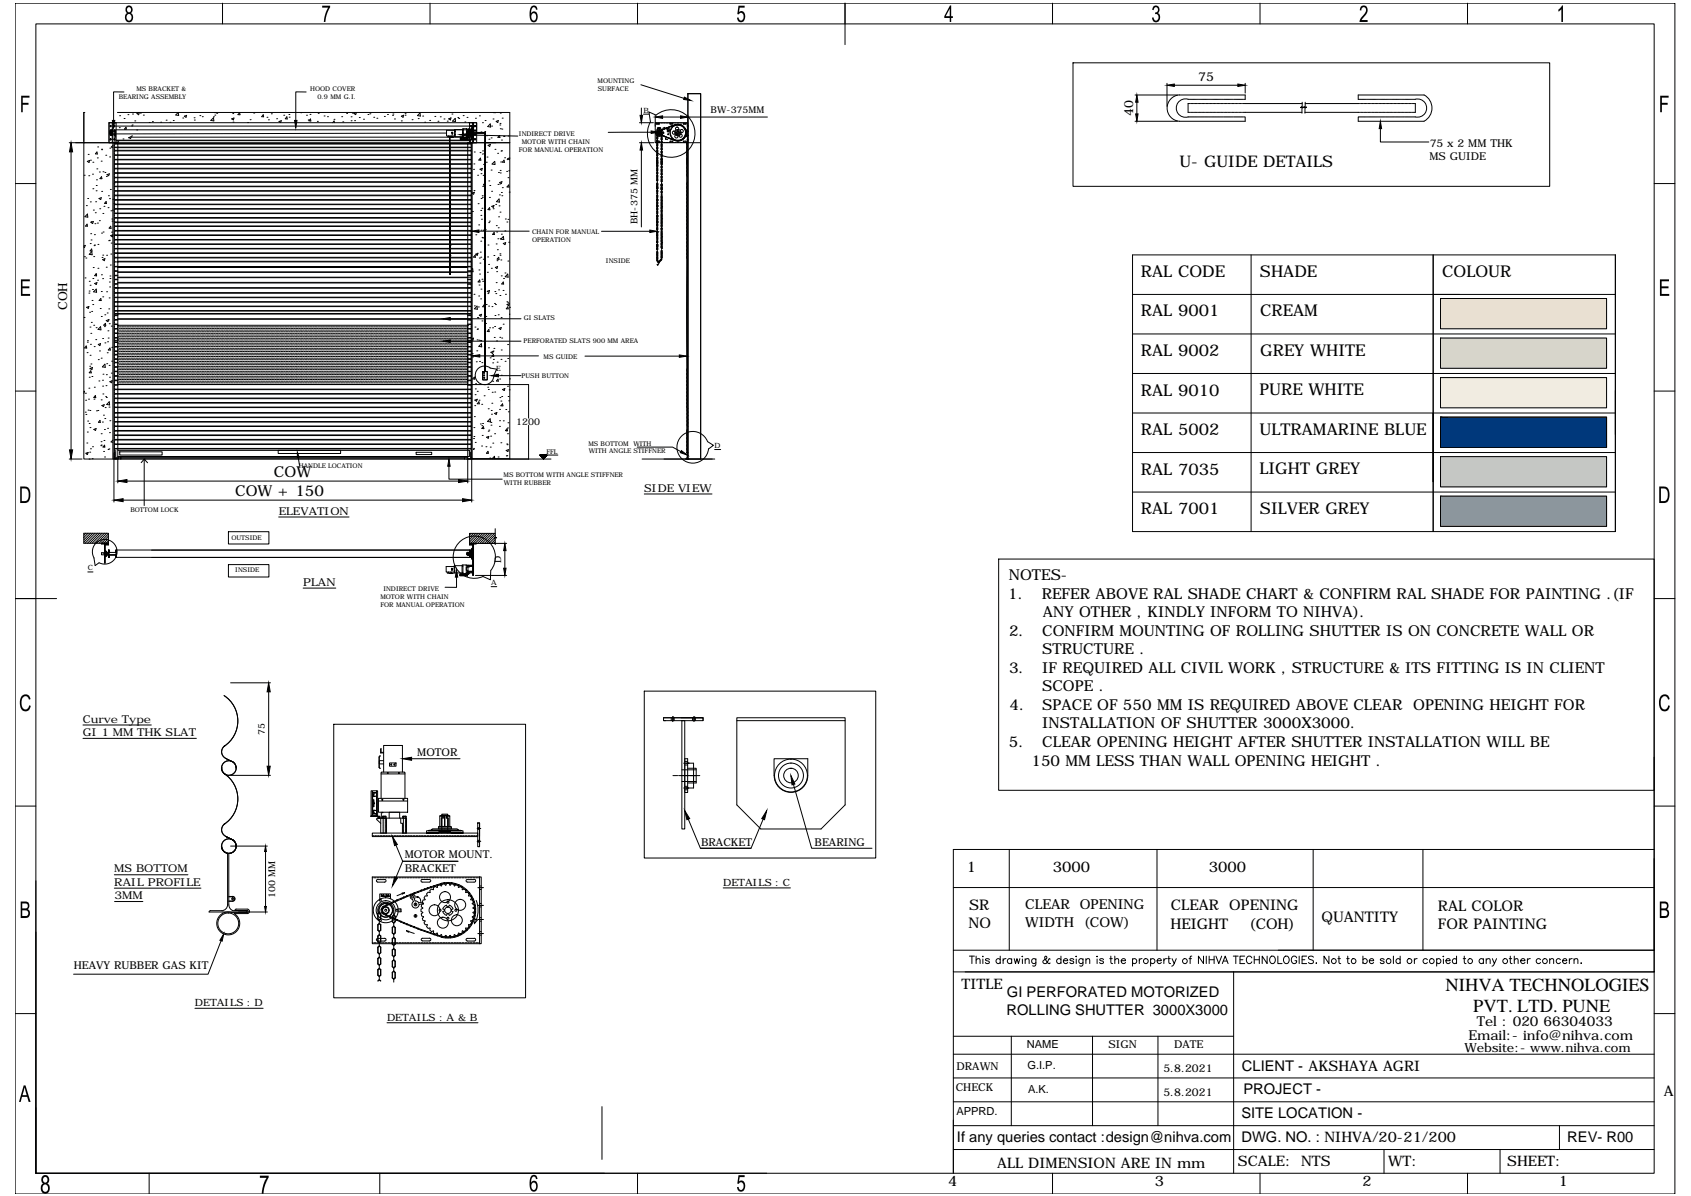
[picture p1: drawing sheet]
<svg xmlns="http://www.w3.org/2000/svg" width="594mm" height="420mm" viewBox="0 0 594 420" stroke-linecap="round" stroke-linejoin="round" font-family="sans-serif">
<defs><g id="words">
<g font-size="6.5">
<text x="507.9" y="348.2">NIHVA TECHNOLOGIES</text>
<text x="517.6" y="355.5">PVT. LTD. PUNE</text>
</g>
<g font-size="5.7">
<text x="400.8" y="97.3">RAL CODE</text>
<text x="442.6" y="97.3">SHADE</text>
<text x="506.7" y="97.3">COLOUR</text>
<text x="400.8" y="111.2">RAL 9001</text>
<text x="442.7" y="111.1">CREAM</text>
<text x="400.8" y="125.1">RAL 9002</text>
<text x="442.7" y="125">GREY WHITE</text>
<text x="400.8" y="139">RAL 9010</text>
<text x="442.5" y="138.9">PURE WHITE</text>
<text x="400.8" y="152.8">RAL 5002</text>
<text x="442.5" y="152.8">ULTRAMARINE BLUE</text>
<text x="400.8" y="166.7">RAL 7035</text>
<text x="442.5" y="166.7">LIGHT GREY</text>
<text x="400.8" y="180.6">RAL 7001</text>
<text x="442.6" y="180.6">SILVER GREY</text>
</g>
<text font-size="5.6" x="414.4" y="58.6">U- GUIDE DETAILS</text>
<g font-size="5.3">
<text x="96.3" y="167.6">COW</text>
<text x="82.6" y="174.3">COW + 150</text>
<text x="354.4" y="203.7">NOTES-</text>
<text x="354.2" y="210.3">1.</text>
<text x="366" y="210.3">REFER ABOVE RAL SHADE CHART &amp; CONFIRM RAL SHADE FOR PAINTING .(IF</text>
<text x="366.4" y="216.9">ANY OTHER , KINDLY INFORM TO NIHVA).</text>
<text x="354.5" y="223.4">2.</text>
<text x="366.2" y="223.4">CONFIRM MOUNTING OF ROLLING SHUTTER IS ON CONCRETE WALL OR</text>
<text x="366.1" y="229.9">STRUCTURE .</text>
<text x="354.5" y="236.4">3.</text>
<text x="366.1" y="236.4">IF REQUIRED ALL CIVIL WORK , STRUCTURE &amp; ITS FITTING IS IN CLIENT</text>
<text x="366.1" y="242.9">SCOPE .</text>
<text x="354.7" y="249.4">4.</text>
<text x="366.1" y="249.4">SPACE OF 550 MM IS REQUIRED ABOVE CLEAR</text>
<text x="496.5" y="249.4">OPENING HEIGHT FOR</text>
<text x="366.1" y="255.9">INSTALLATION OF SHUTTER 3000X3000.</text>
<text x="354.4" y="262.4">5.</text>
<text x="366.2" y="262.4">CLEAR OPENING HEIGHT AFTER SHUTTER INSTALLATION WILL BE</text>
<text x="362.4" y="269">150 MM LESS THAN WALL OPENING HEIGHT .</text>
</g>
<g font-size="5.2">
<text x="339.7" y="306.3">1</text>
<text x="369.9" y="306.4">3000</text>
<text x="424.7" y="306.4">3000</text>
<text x="340.4" y="319.8">SR</text>
<text x="411.4" y="319.8">CLEAR</text>
<text x="431.9" y="319.8">OPENING</text>
<text x="464.3" y="323.9">QUANTITY</text>
<text x="505.2" y="320.1">RAL COLOR</text>
<text x="340.3" y="326">NO</text>
<text x="411.2" y="326.2">HEIGHT</text>
<text x="438.8" y="326.2">(COH)</text>
<text x="505.2" y="326.4">FOR PAINTING</text>
<text x="353.8" y="350.4">GI PERFORATED MOTORIZED</text>
<text x="353.6" y="356.7">ROLLING SHUTTER 3000X3000</text>
<text x="436.3" y="376.1">CLIENT - AKSHAYA AGRI</text>
<text x="436.8" y="384.4">PROJECT -</text>
<text x="436.1" y="392.8">SITE LOCATION -</text>
<text x="336.2" y="401.2">If any queries contact :design@nihva.com</text>
<text x="436.1" y="401.2">DWG. NO. : NIHVA/20-21/200</text>
<text x="550.6" y="401.1">REV- R00</text>
</g>
<g font-size="5.1">
<text x="337.8" y="347.5">TITLE</text>
<text x="584.5" y="385">A</text>
<text x="350.3" y="410.2">ALL DIMENSION ARE IN mm</text>
<text x="434.9" y="409.5">SCALE: NTS</text>
<text x="487.7" y="409.5">WT:</text>
<text x="529.5" y="409.5">SHEET:</text>
<text x="333.1" y="416.7">4</text>
<text x="405.8" y="416.7">3</text>
<text x="478.6" y="416.7">2</text>
<text x="547.6" y="416.7">1</text>
</g>
<g font-size="4.8">
<text x="360.2" y="319.5">CLEAR</text>
<text x="379.3" y="319.5">OPENING</text>
<text x="360.2" y="325.6">WIDTH (COW)</text>
<text x="515.9" y="365.4">Email:- info@nihva.com</text>
<text x="518.8" y="360.6">Tel : 020 66304033</text>
</g>
<g font-size="4.4">
<text x="420.9" y="28.6">75</text>
<text x="398" y="40.7" transform="rotate(-90 398 40.7)">40</text>
<text x="23.6" y="109" transform="rotate(-90 23.6 109)">COH</text>
<text x="514.5" y="369.6">Website:- www.nihva.com</text>
</g>
<g font-size="3.9">
<text x="360.7" y="368.2">NAME</text>
<text x="361" y="375.6">G.I.P.</text>
<text x="361.2" y="383.9">A.K.</text>
<text x="336" y="391.7">APPRD.</text>
</g>
<g font-size="3.8">
<text x="502.3" y="51.6">75 x 2 MM THK</text>
<text x="502.2" y="56.3">MS GUIDE</text>
<text x="226.3" y="172.7">SIDE VIEW</text>
<text x="97.9" y="180.8">ELEVATION</text>
<text x="106.5" y="205.8">PLAN</text>
<text x="29.2" y="253.9">Curve Type</text>
<text x="29.2" y="258.6">GI 1 MM THK SLAT</text>
<text x="146.6" y="265.7">MOTOR</text>
<text x="246.3" y="297.1">BRACKET</text>
<text x="286.2" y="297.1">BEARING</text>
<text x="142.2" y="301.6">MOTOR MOUNT.</text>
<text x="40.2" y="306.5">MS BOTTOM</text>
<text x="40.2" y="311.2">RAIL PROFILE</text>
<text x="142.2" y="306.3">BRACKET</text>
<text x="40.2" y="315.9">3MM</text>
<text x="25.9" y="340.6">HEAVY RUBBER GAS KIT</text>
<text x="389.4" y="368.2">SIGN</text>
<text x="412.5" y="368.1">DATE</text>
<text x="336" y="375.8">DRAWN</text>
<text x="408.7" y="376.5">5.8.2021</text>
<text x="335.8" y="383.3">CHECK</text>
<text x="408.7" y="384.9">5.8.2021</text>
</g>
<g font-size="3.5">
<text x="254.1" y="311.2">DETAILS : C</text>
<text x="68.5" y="353.5">DETAILS : D</text>
<text x="136" y="358.5">DETAILS : A &amp; B</text>
</g>
<g font-size="3.3">
<text x="249.7" y="39.8">BW-375MM</text>
<text x="223.9" y="78.8" transform="rotate(-90 223.9 78.8)">BH-375 MM</text>
<text x="181.4" y="149.4">1200</text>
<text x="176.1" y="197.9" transform="rotate(-90 176.1 197.9)">D</text>
<text x="93" y="258.4" transform="rotate(-90 93 258.4)">75</text>
<text x="96.7" y="315.4" transform="rotate(-90 96.7 315.4)">100 MM</text>
</g>
<g font-size="2.5">
<text x="226" y="39.6">B</text>
<text x="174.4" y="130.4">E</text>
<text x="251.1" y="157.4">D</text>
<text x="30.8" y="200.4">C</text>
<text x="172.5" y="205.5">A</text>
</g>
<g font-size="2.3">
<text x="210" y="29.3">MOUNTING</text>
<text x="41.7" y="34.8">BEARING ASSEMBLY</text>
<text x="47.9" y="32">MS BRACKET &amp;</text>
<text x="109" y="32">HOOD COVER</text>
<text x="111.5" y="34.8">0.9 MM G.I.</text>
<text x="210" y="32.1">SURFACE</text>
<text x="182.3" y="47.8">INDIRECT DRIVE</text>
<text x="182.3" y="53.4">FOR MANUAL OPERATION</text>
<text x="183.3" y="50.6">MOTOR WITH CHAIN</text>
<text x="186.9" y="82.2">CHAIN FOR MANUAL</text>
<text x="186.9" y="85">OPERATION</text>
<text x="212.9" y="92.4">INSIDE</text>
<text x="184.1" y="112.6">GI SLATS</text>
<text x="184" y="120.5">PERFORATED SLATS 900 MM AREA</text>
<text x="191" y="126">MS GUIDE</text>
<text x="183.2" y="132.9">PUSH BUTTON</text>
<text x="192" y="159.4">FFL</text>
<text x="206.7" y="156.5">MS BOTTOM WITH</text>
<text x="206.8" y="159.3">WITH ANGLE STIFFNER</text>
<text x="105" y="164.3">HANDLE LOCATION</text>
<text x="176.9" y="167.6">MS BOTTOM WITH ANGLE STIFFNER</text>
<text x="177" y="170.4">WITH RUBBER</text>
<text x="45.8" y="179.8">BOTTOM LOCK</text>
<text x="81.3" y="189.7">OUTSIDE</text>
<text x="82.7" y="201.1">INSIDE</text>
<text x="134.7" y="207.7">INDIRECT DRIVE</text>
<text x="133.6" y="210.5">MOTOR WITH CHAIN</text>
<text x="133.6" y="213.3">FOR MANUAL OPERATION</text>
</g>
</g></defs>
<!-- layer: 0 -->
<g fill="none" stroke="#000" stroke-width=".35">
<path d="M5.3 1.1h583.1v418.4h-583.1zM12.6 8.4h568.5v403.8h-568.5zM78.2 1.1v7.3M151.1 1.1v7.3M224 1.1v7.3M296.9 1.1v14.6M369.8 1.1v7.3M442.7 1.1v7.3M515.6 1.1v7.3M29.4 39.5v121.8h10.6M29.4 39.5h.1M29.4 39.5v10.2"/>
<path d="M41.3 39.5h137.8v121.8M43.5 32.3h-3.6v10M48.1 39.9l.8-.3-.2 .7zM49.3 39.7h.1M62.6 39.5l.2 1.1-1-.2zM75.3 39.5h.7M76.1 39.8h.1M81.8 39.9h.1M84.2 39.6l.1 .7h-.7zM89.1 39.7h.1M95.3 40h.1M105.7 39.6h.1"/>
<path d="M107.6 32.3h-3.7v10M111.8 39.8h.1M121.8 39.8h.1M123.8 39.7h.1M124.4 39.9l.8-.3-.2 .7zM129.9 40h.1M142.3 39.9h.1M147.6 39.7l.1 1.1-1-.2zM173.3 39.5h.7M175.8 39.7h.1M225.2 29.8l15.1 4.8M241.7 32.9h4.5v128.4h-4.5z"/>
<path d="M377 22.1h167.4v43.4h-167.4zM398.8 33.4h14.9M399.4 35.9v4.1M410 29.3v8.1M412.6 29.9h22.3M414.3 33.4h23.2l-.2 1.5M414.3 33.3a4.6 4.6 0 0 0-4.3 4.7 4.6 4.6 0 0 0 4.3 4.6M417.4 34.9h.1M417.4 34.9a3.2 3.2 0 0 0-4.2 3.1 3.2 3.2 0 0 0 4.2 3.1M417.6 34.9h.3M417.7 36.4h-.3v3.1h.3M417.9 39.5h.3"/>
<path d="M417.9 36.4h.3M418 34.9h.3M418.3 39.5h.4M418.3 36.4h.4M418.4 34.9h.3M418.8 34.9h.2M418.8 39.5h.3M418.8 36.4h.3M419.2 34.9h.2M419.3 39.5h.3M419.3 36.4h.3M419.6 34.9h.2"/>
<path d="M419.8 39.5h.3M419.8 36.4h.3M420 34.9h.2M420.3 39.5h.3M420.3 36.4h.3M420.4 34.9h.2M420.7 34.9h.3M420.7 39.5h.4M420.7 36.4h.4M421.1 34.9h.3M421.2 39.5h.3M421.2 36.4h.3"/>
<path d="M421.5 34.9h.3M421.7 39.5h.3M421.7 36.4h.3M421.9 34.9h.2M422.2 39.5h.3M422.2 36.4h.3M422.3 34.9h.2M422.6 34.9h.3M422.7 39.5h.3M422.7 36.4h.3M423 34.9h.3M423.1 39.5h.4"/>
<path d="M423.1 36.4h.4M423.4 34.9h.3M423.7 39.5h.3M423.7 36.4h.3M423.8 34.9h.3M424.1 39.5h.4M424.1 36.4h.4M424.2 34.9h.3M424.6 34.9h.2M424.6 39.5h.3M424.6 36.4h.3M425 34.9h.2"/>
<path d="M425.1 39.5h.3M425.1 36.4h.3M425.4 34.9h.2M425.6 39.5h.3M425.6 36.4h.3M425.7 34.9h.3M426 39.5h.4M426 36.4h.4M426.1 34.9h.3M426.5 34.9h.3M426.5 39.5h.3M426.5 36.4h.3"/>
<path d="M426.9 34.9h.3M427 39.5h.3M427 36.4h.3M427.3 34.9h.3M427.5 39.5h.3M427.5 36.4h.3M427.7 34.9h.2M428 39.5h.3M428 36.4h.3M428.1 34.9h.2M428.4 34.9h.3M428.4 39.5h.4"/>
<path d="M428.4 36.4h.4M428.8 34.9h.3M428.9 39.5h.3M428.9 36.4h.3M429.2 34.9h.3M429.4 39.5h.4M429.4 36.4h.4M429.6 34.9h.2M429.9 39.5h.3M429.9 36.4h.3M430 34.9h.3M430.4 34.9h.2"/>
<path d="M430.4 39.5h.3M430.4 36.4h.3M430.8 34.9h.2M430.9 39.5h.3M430.9 36.4h.3M431.2 34.9h.2M431.4 39.5h.3M431.4 36.4h.3M431.5 34.9h.3M431.8 39.5h.4M431.8 36.4h.4M431.9 34.9h.3"/>
<path d="M432.3 34.9h.2M432.3 39.5h.3M432.3 36.4h.3M432.7 34.9h.2M432.8 39.5h.3M432.8 36.4h.3M433.1 34.9h.2M433.3 39.5h.3M433.3 36.4h.3M433.5 34.9h.2M433.8 39.5h.3M433.8 36.4h.3"/>
<path d="M433.9 34.9h.2M434.2 34.9h.3M434.2 39.5h.4M434.2 36.4h.4M434.6 34.9h.3M434.7 39.5h.3M434.7 36.4h.3M435 34.9h.3M435.2 39.5h.3M435.2 36.4h.3M435.4 34.9h.2M435.7 39.5h.3"/>
<path d="M435.7 36.4h.3M435.8 34.9h.2M436.1 34.9h.3M436.2 39.5h.3M436.2 36.4h.3M436.5 34.9h.3M436.7 39.5h.3M436.7 36.4h.3M437 34.9h.2M437.1 39.5h20.3M437.1 36.4h20.4M437.5 29.3v3.4"/>
<path d="M458.5 39.5h19M458.5 36.4h19M477.3 34.9l-.1-1.5 23.1-.1a5.2 5.2 0 0 1 0 9.3h-23.1l.1-1.5M477.4 34.9h.3M477.6 39.5h.3M477.6 36.4h.3M477.8 34.9h.3M478.1 39.5h.3M478.1 36.4h.3M478.2 34.9h.2M478.6 34.9h.2M478.6 39.5h.3"/>
<path d="M478.6 36.4h.3M478.9 34.9h.3M479.1 39.5h.3M479.1 36.4h.3M479.3 34.9h.3M479.5 39.5h.4M479.5 36.4h.4M479.7 34.9h.3M480 39.5h.3M480 36.4h.3M480.1 34.9h.3M480.5 34.9h.3"/>
<path d="M480.5 39.5h.4M480.5 36.4h.4M480.9 34.9h.2M481 39.5h.3M481 36.4h.3M481.3 34.9h.2M481.5 39.5h.3M481.5 36.4h.3M481.7 34.9h.2M482 39.5h.3M482 36.4h.3M482 34.9h.3"/>
<path d="M482.4 34.9h.3M482.5 39.5h.3M482.5 36.4h.3M482.8 34.9h.3M482.9 39.5h.4M482.9 36.4h.4M483.2 34.9h.3M483.4 39.5h.3M483.4 36.4h.3M483.6 34.9h.3M483.9 39.5h.3M483.9 36.4h.3"/>
<path d="M484 34.9h.2M484.4 34.9h.2M484.4 39.5h.3M484.4 36.4h.3M484.7 34.9h.3M484.9 39.5h.3M484.9 36.4h.3M485.1 34.9h.3M485.3 39.5h.4M485.3 36.4h.4M485.5 34.9h.3M485.8 39.5h.3"/>
<path d="M485.8 36.4h.3M485.9 34.9h.2M486.3 34.9h.2M486.3 39.5h.3M486.3 36.4h.3M486.7 34.9h.2M486.8 39.5h.3M486.8 36.4h.3M487.1 34.9h.2M487.3 39.5h.3M487.3 36.4h.3M487.5 34.9h.2"/>
<path d="M487.8 39.5h.3M487.8 36.4h.3M487.8 34.9h.3M488.2 34.9h.3M488.2 39.5h.4M488.2 36.4h.4M488.6 34.9h.3M488.7 39.5h.3M488.7 36.4h.3M489 34.9h.2M489.2 39.5h.3M489.2 36.4h.3"/>
<path d="M489.4 34.9h.2M489.7 39.5h.3M489.7 36.4h.3M489.7 34.9h.3M490.2 34.9h.2M490.2 39.5h.3M490.2 36.4h.3M490.5 34.9h.3M490.6 39.5h.4M490.6 36.4h.4M490.9 34.9h.3M491.1 39.5h.3"/>
<path d="M491.1 36.4h.3M491.3 34.9h.3M491.6 39.5h.3M491.6 36.4h.3M491.7 34.9h.2M492.1 34.9h.2M492.1 39.5h.3M492.1 36.4h.3M492.4 34.9h.3M492.6 39.5h.3M492.6 36.4h.3M492.8 34.9h.3"/>
<path d="M493 39.5h.4M493 36.4h.4M493.2 34.9h.3M493.6 39.5h.2M493.6 36.4h.2M493.6 34.9h.3M494 34.9h.3M494 39.5h.4M494 36.4h.4M494.4 34.9h.3M494.5 39.5h.3M494.5 36.4h.3"/>
<path d="M494.8 34.9h.2M495 39.5h.3M495 36.4h.3M495.2 34.9h.2M495.5 39.5h.3M495.5 36.4h.3M495.5 34.9h.3M495.9 34.9h.3M496 39.5h.3M496 36.4h.3M496.3 34.9h.3M496.4 39.5h.4"/>
<path d="M496.4 36.4h.4M496.7 34.9h.3M496.9 36.4h.3v3.1h-.3M497.1 34.9a3.2 3.2 0 0 1 4.1 3.1 3.2 3.2 0 0 1-4.1 3.1M29.4 50.1h.1M30.7 56.7l.8-.3-.2 .7zM31 54.2h.1M31.8 56.3h.1M32.6 57h.1M34 59.3h.1M34.1 53.4l.1 .7-.7-.1zM34.2 55.5h.1"/>
<path d="M34.3 51.6h.1M35.5 56.6h.1M35.7 52.4h.1M35.7 52.6h.1M37.2 54.5h.1M38.3 43.1h2.5v7h-2.5zM38.3 50.1h140.8h-8.6v-3.6h-3v-3.4h-127.8v118.2M38.5 55.1h.1M38.5 46.6h1.2M38.6 44.3h.6M38.6 45.9h.8M38.6 49h.6"/>
<path d="M38.6 52h.1M38.7 47h.7M38.8 44v.6M38.8 45.6v.6M38.8 47v.6M38.8 48.7v.5M38.9 46.2l-.2 .9h.6M39.1 45.8h.3M39.3 45.6l.1 2.1zM39.3 45.7h.1M39.3 45.8h-.4v1.6h.6M39.3 47.5h.1"/>
<path d="M39.4 45.8h.1M39.4 47.3h-.8M39.4 43.1v7M39.7 51.1l-.6 .6h.6M39.9 44.3h.6M39.9 45.9h.6M39.9 49h.6M39.9 47.3h.6M40 50.1v111.2M40.2 44v.6M40.2 45.6v.6M40.2 47v.6"/>
<path d="M40.2 48.7v.5M40.2 50.9v.4M40.2 51.6v.4M40.2 52.3v.5M40.2 53v.5M40.2 53.7v.5M40.2 54.5v.5M40.2 55.2v.5M40.2 55.9v.5M40.2 56.6v.5M40.2 57.3v.5M40.2 58.1v.5"/>
<path d="M40.2 58.8v.5M40.2 59.5v.5M40.4 47.3h.1M40.4 46.2h-1.9v.8h1.9M40.4 45.6v4.5M40.4 46.5h.1M40.5 45.6v2.6M40.6 50.4h-.2l.2 .2M40.6 59.1h-.2l.2 .2M40.6 57.5h-.2l.2 .2M40.6 56h-.2l.2 .1M40.6 54.4h-.2l.2 .2"/>
<path d="M40.6 52.8h-.2l.2 .2M40.6 51.7h-.2l.2 .2M40.7 59.3h.3M40.7 59.1h.3M40.7 57.7h.3M40.7 57.5h.3M40.7 56.1h.3M40.7 56h.3M40.7 54.6h.3M40.7 54.4h.3M40.7 53h.3M40.7 52.8h.3"/>
<path d="M40.7 51.9h.3M40.7 51.7h.3M40.7 50.6h.3M40.7 50.4h.3M40.8 45.6h124.8v2.6h-119.6M40.8 43.1h-2.5v6.6M40.8 49.4h124.5M40.8 49.2h124.5v.9M40.8 44.3h125M41.2 59.3h123.3M41.2 59.1h123.3M41.2 57.7h123.3"/>
<path d="M41.2 57.5h123.3M41.2 56.1h123.3M41.2 56h123.3M41.2 54.6h123.3M41.2 54.4h123.3M41.2 53h123.3M41.2 52.8h123.3M41.2 51.9h123.3M41.2 51.7h.2M41.2 50.6h123.3M41.2 50.4h123.3M41.3 49.7h.1"/>
<path d="M41.4 50.2h-1.2v.4M41.4 50.1v110.5M41.4 50.2h.1M41.6 51.7h122.9M41.9 44.8h.1M42 40.7h.1M43.2 48.8h.1M43.6 41.6h.1M44.3 44.7l.1 .7h-.7zM44.9 40.3h.1M45.1 48.4h.1M45.3 48.3l.8-.3-.2 .7z"/>
<path d="M46.3 47.8h.1M46.3 44.3h.1M46.4 43.9h.1M46.6 40.1h.1M47.4 42.5h.1M48 45.6h.1M50.4 40.4h.1M52.4 43h.1M53.5 42.7h.1M56.5 42.9h.1M58.4 42.2h.1M59.7 43h.1"/>
<path d="M60.9 42.3h.1M64.2 41.5h.1M64.8 40.8l.8-.3-.3 .7zM68.2 41.4h.1M68.3 42.2h.1M70.2 40.6h.1M71.1 41h.1M74.1 42.3l.9-.9 .1 1.1zM75 41h.1M75.5 40.4h.1M81.4 41.8l.8-.3-.2 .6zM81.9 42.9h.1"/>
<path d="M87 43.1h.1M87.9 42.1h.1M92.5 40.3l.1 .7h-.7zM93.8 41.2h.1M94.3 42.1h.1M97.2 41.7h.1M98 42.7l.8-.3-.2 .7zM99.7 40.5h.1M100.8 41l.1 .8-.7-.1zM101.5 40.2h.1M101.6 41.2h.1M107.7 40.5h.1"/>
<path d="M108.3 42.1h.1M108.9 40.2h.1M109.1 41.8l.1 .7-.7-.1zM111.5 42.6h.1M113.9 40.7h.1M115 41h.1M116.9 43.1l.5-.6 .1 .6M117.3 41.9h.1M120 41h.1M120.4 42.8h.1M123.3 41h.1M123.3 42.4h.1"/>
<path d="M124.6 42.4h.1M126.2 41.3h.1M127.7 41.9h.1M129.3 40.2h.1M131.3 41.2h.1M132.4 41.5h.1M135 40.9h.1M136.1 40.2h.1M137.9 40.5h.1M138 40.1h.1M138.6 41.8h.1M141 42.5h.1"/>
<path d="M141 40.8l.8-.3-.2 .7zM142.3 40.5h.1M144.8 42.1h.1M146.9 41.7h.1M148.5 40.8h.1M149.2 42.9h.1M150.9 42.3h.1M152.8 40.9h.1M153.9 42.6h.1M154.7 41h.1M156 41.8h.1M156.9 46.8l-116.1 .2"/>
<path d="M157.1 42.6h.1M157.3 48l.4 .1zM157.6 41.8l.8-.4-.2 .7zM157.6 47.8l.1 .3M158 48.1l.1 .1M158 48.1h.1M158.1 48.1h-.1M158.1 48.2h1.1M158.2 48.1h.1M158.5 47.8v.4h.4v-.4M158.5 48.1h.1M158.7 46.5h.4v.6h-.4z"/>
<path d="M158.8 40.1h.1M158.9 46.6h.1M158.9 47h.1M159.2 48.2l.1-.1zM159.7 45.8h-2.8v2h2.8M159.9 47.3h.1M159.9 46.2h.1M159.9 41.6l.1 1.1-1-.1zM159.9 45.5v2.5M160.9 41.3h.1M161.1 41.6h.1M161.7 48.5h2.6"/>
<path d="M161.8 48.9l2.4 .1zM161.9 48.6l.1 .3zM162 48.8h.1M162.1 48.8h.1M162.2 48.6l.1 .3zM162.5 45.2h1.4v3.1h-1.4zM162.5 45.5l-2.8 .1 .1 2.4h2.7M162.7 45.6h.1M162.7 47.9h.1M162.7 46.8h.1M162.6 48.8h.1M162.7 40.6h.1"/>
<path d="M162.8 48.8h.1M162.8 45.2v3.1M162.9 48.8h.1M163 48.7v.2zM163.1 48.8h.1M163.2 48.8h.1M163.3 42.9h.1M163.4 48.8h.1M163.7 48.6l.1 .3zM163.9 48.8h.1M163.9 47.8v.1M164 48.8h.1"/>
<path d="M163.9 48h.7M164.1 41.2h.1M164.1 48.6v.3zM164.1 47.4l17.8 .4M164.1 46.2v.8M164.2 47h1.2l-1.2-.2v.4h1.2M164.2 46.2v.9zM164.2 46.8h.1M164.2 46.1v.4l.2-.1M164.2 46.4v.1M164.3 48.4v.7M164.3 50.2h1.2v.4"/>
<path d="M164.3 50.1v111.2M164.4 48.1h.2v.3l-.2-.2v.9zM164.4 48.4h-2.7v.7h2.7M164.4 49.1h.1M164.4 47.6h.6M164.4 47.8h.6M164.4 45.5h.2M164.4 45.6h.6M164.4 47.5v.3M164.4 45.6v.1M164.4 45.5v.1M164.4 46.8h-.2v.4"/>
<path d="M164.4 46.8h.1M164.5 48.3h.1M164.6 43.1h.1M164.6 46.1h-.7v1.1h.7M164.6 45.4v3l.5-.3M164.6 47.5h-.2v.4h.2M164.6 45.4h.4M164.6 48.1h1.5M164.6 47.4h1.5M164.7 59.3h.3M164.7 59.1h.3M164.7 57.7h.3"/>
<path d="M164.7 57.5h.3M164.7 56.1h.3M164.7 56h.3M164.7 54.6h.3M164.7 54.4h.3M164.7 53h.3M164.7 52.8h.3M164.7 51.9h.3M164.7 51.7h.3M164.7 50.6h.3M164.7 50.4h.3M165 45.4v-2.3h2.5v7h-2.5v-1.9"/>
<path d="M165.1 47.6h1.1M165.1 45.6h1.1M165.1 45.4h1M165.2 50.4v.2M165.2 51.7v.2M165.2 59.1v.2M165.2 57.5v.2M165.2 56v.1M165.2 54.4v.2M165.2 52.8v.2M165.2 49h.6M165.4 46.1h-1.2v.3l1.9-.2"/>
<path d="M165.4 45.9v1.4M165.4 46.6h-1.2h1.2M165.4 46.3h-1.4l.2 .7M165.4 45.6v2.6M165.5 45.9h.2v1.4h-.2M165.5 44v.6M165.5 48.7v.5M165.5 50.9v.4M165.5 51.6v.4M165.5 52.3v.5M165.5 53v.5M165.5 53.7v.5"/>
<path d="M165.5 54.5v.5M165.5 55.2v.5M165.5 55.9v.5M165.5 56.6v.5M165.5 57.3v.5M165.5 58.1v.5M165.5 58.8v.5M165.5 59.5v.5M165.6 46.3h.6M165.6 47h.6M165.7 50.1v111.2M165.8 50.1h.3v-6.9l-.3-.1h.4v7"/>
<path d="M165.9 44.8l-.1 1.8v-1.6l-.1 .2v2.8l.1 .2v-1.6l.1 1.8M165.9 44.8h.1M165.9 44.7l.2-.2v4.2l-.2-.2M165.9 48.4h.1M165.9 44.8v3.6M166.1 43.1v7M166.1 45.8l-1.5 .1M166.1 44.5h.1M166.1 44.5v4.2M166.1 48.7h.1M166.1 45.4h-1.7v.3h.2M166.1 45.5h.1"/>
<path d="M166.2 47.8h-1.1M166.4 59.5h.1M166.5 57.6h.1M166.6 44.3h.6M166.6 45.9h.6M166.6 49h.6M166.6 47.3h.6M166.6 53.4h.1M166.9 44v.6M166.9 45.6v.6M166.9 47v.6M166.9 48.7v.5"/>
<path d="M167 41.5h.1M168.4 40.7h.1M168.6 53.6h.1M168.6 59.5l.8-.3-.2 .6zM168.8 55.6l.1 .7-.7-.1zM169 46.4h.1M169.4 54.1h.1M169.5 43.1h.1M169.5 53h.1M169.9 57.8h.1M170 53.9h.1M170.2 57h.1"/>
<path d="M170.3 50.1h.1M170.3 46.2h.1M170.4 42.3h.1M170.5 50.1v80.4h.7v2.9h-1.6v-2.9h.7v-80.4h-4.5v111M170.8 57h.1M170.9 47.7h.1M171.1 55.2h.1M171.5 51.1l.8-.4-.3 .7zM171.8 48.9h.1M172.2 43.5l.2 1.1-1-.1zM172.5 48.4h.1M172.5 59.7h.1"/>
<path d="M172.7 44.3h.1M173.2 41.8h.1M173.8 56.7l.1 1.1-1-.2zM173.9 52.5h.1M174.3 42.6l.8-.3-.2 .8zM174.8 53.9h.1M175.5 47.6l.1 .7-.7-.1zM175.6 43.9h.1M175.7 43.4h.1M175.7 59.9h.1M175.8 45.2h.1M175.9 56.9h.1"/>
<path d="M176 53.1h.1M176.2 49.2h.1M176.2 53h.1M176.3 45.4h.1M176.4 41.5h.1M176.9 47.9h.1M177.1 47.9h.1M177.1 56.3l.1 .7h-.7zM177.3 55.4h.1M178.2 56.1h.1M178.5 47.8h.1M179.1 55.4l-.7 .3 .5 .4 .2-.4"/>
<path d="M226 40.1h2M228.8 46.5h-15.1M230.2 50.1h.7M230.2 43.2h.7M230.7 43.4l1 .1-.9 .2zM230.7 49.9h.8M230.7 49.6h.8M230.8 49.5v.3M231.1 45.1l.9 .1zM231.2 45h.1M231.2 50.1h.6M231.2 43.2h.6"/>
<path d="M231.3 46.6v.2M231.3 45.1h.1M231.3 46.4l1.6-.8a16.2 16.2 0 0 1 5.8-1.8 2.84 2.84 0 0 1 2.1 3.8 2.84 2.84 0 0 1-4 1.5l-5.4-2.2zM231.3 46.5v.1M231.3 46.7h.1M231.3 45h.1M231.3 46.4v.1M231.4 46.2l-.3 .4 .3 .4M231.4 46.8h.1M231.4 46.2l1.5-.7a16.7 16.7 0 0 1 5.8-1.8 2.96 2.96 0 0 1 2.2 3.9 2.96 2.96 0 0 1-4.1 1.6l-5.4-2.2M231.4 46.4l-.1 .1M231.4 46.8l.1 .1"/>
<path d="M231.4 46.3v.1M231.5 46.9h.1M231.5 46.3l-.1 .1M231.5 49.5v.3M231.5 46.3h.1M231.6 46.9h.1M231.6 44.9l.1 .2zM231.7 46.3h.1M231.7 46.3l.1 .1M231.8 46.3v.1M231.8 46.4l.1 .1M231.8 45.1h.1"/>
<path d="M231.8 46.8l-.3 .1M231.9 45h.1M231.9 46.8h-.1M231.9 46.4v.1M231.9 46.5v.1M231.9 46.6h.1M231.9 46.6l-.1 .2M231.9 45.1h.1M232.1 45.4v-.5h-1.1v.6M232.1 50.1h.7M232.1 43.2h.7M232.9 46.5h.3v.3h-.3"/>
<path d="M233.1 50.1h.7M233.1 43.2h.7M233.1 46.5v.3M233.3 44.8h.3zM233.3 44.8l-.5 .3M233.8 48.8l.2 .2zM234 48.9l.6 .2M234.1 50.1h.6M234.1 43.2h.6M234.9 45.2l.1 .1zM235 50.1h.7M235 43.2h.7"/>
<path d="M235.1 45.2l.2 .5M235.1 45.8v.1M235.1 45.9l-.4-.2v-.6l-.3-.2-.2 .3 .3 .5a.43 .43 0 0 0 .2 .7 .43 .43 0 0 0 .6-.4l.3-.1M235.1 45.9h.5M235.4 43.3v.3l.8 .1M235.4 43.4h.8M235.5 46.9v.8h.3M235.5 49.6h.7M235.5 49.5v.3h.8l-.1-.3M235.5 46.8v.1M235.5 46.3v.1M235.6 45.9l-.3 .6 .2 .3"/>
<path d="M235.6 47.3h.1M235.6 45.9h.1M235.7 45.5h-.2l.1 .4M235.7 47.8l.3 .3M235.8 45.5h.1M236 45.1l-.3 .4M236 48.1h.1M236 48.2l.1 .3h.2M236 50.1h.6M236 43.2h.6M236.2 43.3v.3M236.3 48.5l.1 .4 .3-.1"/>
<path d="M236.3 44.7l-.4 .2 .1 .2M236.6 44.5l-.3 .2M236.6 48.8l.4 .2M236.7 44.4l-.1 .1M237 50.1h.6M237 43.2h.6M237 44.2l-.4 .2M237 49h.1M237.1 49v.2h.3M237.1 44.2h-.1M237.4 44h-.3v.2M237.5 49.2h.1"/>
<path d="M237.5 49.2l.4 .1M237.6 46.5v.3M237.9 49.2h.1M237.9 49.3h.5M237.9 50.1h.7M237.9 43.2h.7M238 44h-.1M238 46.1l-.4 .4M238 46.1h.3M238.3 46.1l.4 .4-.2 .6-.5 .1-.4-.4M238.4 44h.1M238.4 49.2h.1"/>
<path d="M238.9 44h.4l.4 .4M238.9 50.1h.7M238.9 43.2h.7M238.9 44.1l-.9-.3-.5 .3M239.7 44.4h.1M239.7 48.8l-.4 .4-.9 .1M239.7 48.8h.1M239.7 44.5l.3 .2M239.8 50.1h.7M239.8 43.2h.7M240 48.5l-.3 .3M240 44.7h.1"/>
<path d="M240.1 44.8l.3 .3M240.1 48.5h-.1M240.1 43.4l1 .1-.9 .2zM240.2 49.9h.7M240.2 49.6h.7M240.2 49.5v.3M240.3 48.2l-.2 .3M240.4 45.1l.2 .4M240.6 45.5h.1M240.6 45.5h.2l-.1 .4M240.7 45.9h.1M240.7 47.3l.1 .4-.5 .4"/>
<path d="M240.7 45.9l.1 .5M240.7 47.3h.1M240.8 46.3v.1M240.8 46.8v.1M240.8 46.9l-.1 .4M240.8 46.4v.4M240.8 50.1h.7M240.8 43.2h.7M240.9 49.5v.3M241 47.6h.3l-.4 .4zM241.2 45.6l.2 .8-.2 1.2M241.3 47.6h.6"/>
<path d="M241.3 44.3h.6M241.3 46.1h.6M241.3 49.1h.6M241.5 43.1h-11.3v7h11.3M241.5 43.1v7M241.5 49.2h.2M241.5 47.8h.2M241.5 46.3h.2M241.5 47.4h.2M241.5 45.9h.2M241.5 48.9h.2M241.5 44.4h.2"/>
<path d="M241.5 44h.2M398.8 42.6h14.9M417.4 41.1h.1M417.6 41.1h.3M418 41.1h.3M418.4 41.1h.3M418.8 41.1h.2M419.2 41.1h.2M419.6 41.1h.2M420 41.1h.2M420.4 41.1h.2M420.7 41.1h.3"/>
<path d="M421.1 41.1h.3M421.5 41.1h.3M421.9 41.1h.2M422.3 41.1h.2M422.6 41.1h.3M423 41.1h.3M423.4 41.1h.3M423.8 41.1h.3M424.2 41.1h.3M424.6 41.1h.2M425 41.1h.2M425.4 41.1h.2"/>
<path d="M425.7 41.1h.3M426.1 41.1h.3M426.5 41.1h.3M426.9 41.1h.3M427.3 41.1h.3M427.7 41.1h.2M428.1 41.1h.2M428.4 41.1h.3M428.8 41.1h.3M429.2 41.1h.3M429.6 41.1h.2M430 41.1h.3"/>
<path d="M430.4 41.1h.2M430.8 41.1h.2M431.2 41.1h.2M431.5 41.1h.3M431.9 41.1h.3M432.3 41.1h.2M432.7 41.1h.2M433.1 41.1h.2M433.5 41.1h.2M433.9 41.1h.2M434.2 41.1h.3M434.6 41.1h.3"/>
<path d="M435 41.1h.3M435.4 41.1h.2M435.8 41.1h.2M436.1 41.1h.3M436.5 41.1h.3M437 41.1h.2M437.3 41.1l.2 1.5h-23.2M477.4 41.1h.3M477.8 41.1h.3M478.2 41.1h.2M478.6 41.1h.2M478.9 41.1h.3"/>
<path d="M479.3 41.1h.3M479.7 41.1h.3M480.1 41.1h.3M480.5 41.1h.3M480.9 41.1h.2M481.3 41.1h.2M481.7 41.1h.2M482 41.1h.3M482.4 41.1h.3M482.8 41.1h.3M483.2 41.1h.3M483.6 41.1h.3"/>
<path d="M484 41.1h.2M484.4 41.1h.2M484.7 41.1h.3M485 45.2v4.7h17M485.1 41.1h.3M485.5 41.1h.3M485.9 41.1h.2M486.3 41.1h.2M486.7 41.1h.2M487.1 41.1h.2M487.5 41.1h.2M487.8 41.1h.3"/>
<path d="M488.2 41.1h.3M488.6 41.1h.3M489 41.1h.2M489.4 41.1h.2M489.7 41.1h.3M490.2 41.1h.2M490.5 41.1h.3M490.9 41.1h.3M491.3 41.1h.3M491.7 41.1h.2M492.1 41.1h.2M492.4 41.1h.3"/>
<path d="M492.8 41.1h.3M493.2 41.1h.3M493.6 41.1h.3M494 41.1h.3M494.4 41.1h.3M494.8 41.1h.2M495.2 41.1h.2M495.5 41.1h.3M495.9 41.1h.3M496.3 41.1h.3M496.7 41.1h.3M5.3 64.5h7.3"/>
<path d="M29.6 61.6h.1M30.3 72.2h.1M30.6 78.8l.1 .7-.7-.1zM30.7 75.2l.1 1.1-1-.2zM30.8 69.7h.1M31.2 61.7h.1M31.7 70.9h.1M31.9 78.1l.9-.3-.3 .7zM32 77.9h.1M32.5 61.2h.1M32.6 66.3h.1M32.8 73.8h.1"/>
<path d="M33.3 78.6h.1M33.5 74.7h.1M33.6 70.9h.1M33.8 67h.1M33.8 65.2h.1M33.9 63.2h.1M34.2 78.4h.1M34.8 69.7l.8-.3-.2 .7zM34.9 60.4h.1M34.9 77.5h.1M35 73.3h.1M35.7 62.1l.1 .7h-.7z"/>
<path d="M35.7 67.2h.1M36.1 75h.1M36.2 60.3h.1M36.5 72.5h.1M36.9 60.6h.1M37.3 70.8l.1 .7-.7-.1zM37.4 62h.1M37.6 61.4l.8-.3-.2 .6zM38 73h.1M38.1 68.8h.1M38.5 69.8h.1M38.8 66.6h.1"/>
<path d="M38.9 79.5l.1 .7h-.7zM39 74.1h.1M39.3 76.9h.1M39.4 77.7h.1M39.5 73.8h.1M39.6 70h.1M40 64.6h.1M40 71.5h.1M40.2 60.3v.4M40.2 61v.4M40.2 61.7v.5M40.2 62.4v.5"/>
<path d="M40.2 63.1v.5M40.2 63.9v.5M40.2 64.6v.5M40.2 65.3v.5M40.2 66v.5M40.2 66.8v.4M40.2 67.5v.5M40.2 68.2v.5M40.2 68.9v.5M40.2 69.7v.4M40.2 70.4v.4M40.2 71.1v.5"/>
<path d="M40.2 71.8v.5M40.2 72.5v.5M40.2 73.3v.5M40.2 74v.5M40.2 74.7v.5M40.2 75.5v.4M40.2 76.2v.4M40.2 76.9v.5M40.2 77.6v.5M40.2 78.3v.5M40.2 79.1v.4M40.2 79.8v.4"/>
<path d="M40.6 79.4h-.2l.2 .2M40.6 78h-.2l.2 .2M40.6 76.4h-.2l.2 .2M40.6 74.9h-.2l.2 .1M40.6 73.3h-.2l.2 .2M40.6 71.7h-.2l.2 .2M40.6 70.1h-.2l.2 .2M40.6 68.6h-.2l.2 .2M40.6 67h-.2l.2 .2M40.6 65.4h-.2l.2 .2M40.6 63.9h-.2l.2 .1M40.6 62.3h-.2l.2 .2"/>
<path d="M40.6 60.7h-.2l.2 .2M40.7 78.2h.3M40.7 78h.3M40.7 76.6h.3M40.7 76.4h.3M40.7 75h.3M40.7 74.9h.3M40.7 73.5h.3M40.7 73.3h.3M40.7 70.3h.3M40.7 70.1h.3M40.7 68.8h.3"/>
<path d="M40.7 68.6h.3M40.7 67.2h.3M40.7 65.6h.3M40.7 65.4h.3M40.7 64h.3M40.7 63.9h.3M40.7 62.5h.3M40.7 62.3h.3M40.7 60.9h.3M40.7 60.7h.3M40.7 67h.3M40.7 79.6h.3"/>
<path d="M40.7 79.4h.3M40.8 71.9h.3M40.8 71.7h.3M41.2 78.2h123.3M41.2 78h123.3M41.2 76.6h123.3M41.2 76.4h123.3M41.2 75h123.3M41.2 74.9h123.3M41.2 73.5h123.3M41.2 73.3h123.3M41.2 70.3h123.3"/>
<path d="M41.2 70.1h123.3M41.2 68.8h123.3M41.2 68.6h123.3M41.2 67.2h123.3M41.2 65.6h123.3M41.2 65.4h123.3M41.2 64h123.3M41.2 63.9h123.3M41.2 62.5h123.3M41.2 62.3h123.3M41.2 60.9h123.3M41.2 60.7h123.3"/>
<path d="M41.2 67h123.3M41.2 79.6h123.3M41.2 79.4h123.3M41.3 71.9h123.2M41.3 71.7h123.2M164.7 78.2h.3M164.7 78h.3M164.7 76.6h.3M164.7 76.4h.3M164.7 75h.3M164.7 74.9h.3M164.7 73.5h.3"/>
<path d="M164.7 73.3h.3M164.7 71.9h.3M164.7 71.7h.3M164.7 70.3h.3M164.7 70.1h.3M164.7 68.8h.3M164.7 68.6h.3M164.7 67.2h.3M164.7 65.6h.3M164.7 65.4h.3M164.7 64h.3M164.7 63.9h.3"/>
<path d="M164.7 62.5h.3M164.7 62.3h.3M164.7 60.9h.3M164.7 60.7h.3M164.7 67h.3M164.7 79.6h.3M164.7 79.4h.3M165.1 71.7h.2l-.2 .2M165.2 79.4v.2M165.2 78v.2M165.2 76.4v.2M165.2 74.9v.1"/>
<path d="M165.2 73.3v.2M165.2 70.1v.2M165.2 68.6v.2M165.2 67v.2M165.2 65.4v.2M165.2 63.9v.1M165.2 62.3v.2M165.2 60.7v.2M165.5 60.3v.4M165.5 61v.4M165.5 61.7v.5M165.5 62.4v.5"/>
<path d="M165.5 63.1v.5M165.5 63.9v.5M165.5 64.6v.5M165.5 65.3v.5M165.5 66v.5M165.5 66.8v.4M165.5 67.5v.5M165.5 68.2v.5M165.5 68.9v.5M165.5 69.7v.4M165.5 70.4v.4M165.5 71.1v.5"/>
<path d="M165.5 71.8v.5M165.5 72.5v.5M165.5 73.3v.5M165.5 74v.5M165.5 74.7v.5M165.5 75.5v.4M165.5 76.2v.4M165.5 76.9v.5M165.5 77.6v.5M165.5 78.3v.5M165.5 79.1v.4M165.5 79.8v.4"/>
<path d="M165.8 67.8l.9-.3-.3 .7-.6-.3M166 74.3h.1M166.5 66.9h.1M167.8 61.6h.1M168 71.6h.1M168.2 79h.1M168.9 73.9h.1M168.9 75.7h.1M169 61h.1M169 69.7h.1M169.1 77h.1M169.3 73.2h.1"/>
<path d="M169.4 68.8h.1M169.4 69.3h.1M169.6 65.5h.1M169.7 61.6h.1M170.2 77.9h.1M170.3 64.4l-.5 .6h.5M171.7 78.2h.1M171.7 63.6h.1M171.9 77.7h.1M171.9 69.4h.1M172 73l.1 .7-.7-.1zM172.1 65.2h.1"/>
<path d="M172.7 67.2h.1M172.7 72.5l.9-.3-.3 .7zM173.3 73.3h.1M174.1 71.8h.1M174.4 79.3h.1M174.9 64.8h.1M175.1 60.6h.1M175.2 76.2h.1M175.3 72.3h.1M175.3 69.9l.2 1.1-1.1-.2zM175.5 68.5h.1M175.5 64.1l.8-.3-.2 .7z"/>
<path d="M175.6 64.6h.1M175.7 74.5h.1M175.8 60.8h.1M176.1 67.6h.1M176.3 68.8h.1M176.5 65.9h.1M177.5 76.9h.1M178 60.2h.1M178.1 78h.1M178.5 77.1h.1M178.5 62.4h.1M178.7 65l.1 .7h-.7z"/>
<path d="M178.7 60h.1M178.9 67.5h.1M230.9 66.4v.3M232.4 70.6h.1M232.4 72.6h.1M232.4 76.8h.1M232.4 66.7v.3M232.4 73.6h.1M232.4 78.9h.1M581.1 64.5h7.3M29.4 86.4l.6-.2-.3 .7-.3-.1M29.7 90.2h.1"/>
<path d="M29.9 97.6h.1M30.2 90.6h.1M31.4 98.8h.1M31.7 85.6h.1M31.9 82.1h.1M32 84.3h.1M32.2 87.5l.1 .7h-.6zM32.2 88.4l.2 1.1-1-.2zM32.6 97.8h.1M32.8 94h.1M32.9 90.1h.1M33 86.3h.1"/>
<path d="M33.2 82.4h.1M33.2 86.1h.1M33.3 99.6l.8-.3-.3 .7zM33.6 96.4h.1M33.8 96.2l.1 .7-.6-.1zM34.3 98.4h.1M34.4 85.9h.1M34.4 94.2h.1M35.6 96.5h.1M35.7 81.9h.1M35.8 90.4h.1M36.1 97.9h.1"/>
<path d="M36.1 91.2l.8-.3-.3 .7zM36.1 89.6h.1M36.2 81.5h.1M37.3 93.9h.1M37.5 89.7h.1M38.2 84.6h.1M38.4 99.1h.1M38.4 84.4h.1M38.6 97h.1M38.6 97.8h.1M38.8 93.1h.1M38.9 89.3h.1"/>
<path d="M39.1 85.4h.1M39.2 81.5h.1M39.7 82.5l-.8 .3 .5 .4 .3-.6M40.2 80.5v.5M40.2 81.2v.5M40.2 81.9v.5M40.2 82.6v.6M40.2 83.4v.5M40.2 84.1v.5M40.2 84.9v.4M40.2 85.6v.4M40.2 86.3v.5"/>
<path d="M40.2 87v.5M40.2 87.7v.5M40.2 88.4v.6M40.2 89.2v.5M40.2 89.9v.5M40.2 90.6v.5M40.2 91.3v.5M40.2 92.1v.5M40.2 92.8v.5M40.2 93.5v.5M40.2 94.2v.5M40.2 95v.4"/>
<path d="M40.2 95.7v.5M40.2 96.4v.5M40.2 97.1v.5M40.2 97.8v.6M40.2 98.6v.5M40.2 99.3v.5M40.4 91.8v.2h124.9v-.2h-123.9M40.6 85.7h-.2l.2 .2M40.6 81h-.2l.2 .2M40.6 88.8h-.2l.2 .2M40.6 93.6h-.2l.2 .1M40.6 96.7h-.2l.2 .2"/>
<path d="M40.6 99.7h-.2l.2 .1M40.6 98.1h-.2l.2 .2M40.6 82.5h-.2l.2 .2M40.6 84.1h-.2l.2 .2M40.6 87.3h-.2l.2 .1M40.6 90.4h-.2l.2 .2M40.6 95.1h-.2l.2 .2M40.7 87.4h.3M40.7 87.3h.3M40.7 85.9h.3M40.7 85.7h.3M40.7 84.3h.3"/>
<path d="M40.7 84.1h.3M40.7 82.7h.3M40.7 82.5h.3M40.7 81.2h.3M40.7 81h.3M40.7 90.6h.3M40.7 90.4h.3M40.7 89h.3M40.7 88.8h.3M40.7 95.3h.3M40.7 95.1h.3M40.7 93.7h.3"/>
<path d="M40.7 93.6h.3M40.7 96.9h.3M40.7 96.7h.3M40.7 99.8h.3M40.7 99.7h.3M40.7 98.3h.3M40.7 98.1h.3M41.2 87.4h123.3M41.2 87.3h123.3M41.2 85.9h123.3M41.2 85.7h123.3M41.2 84.3h123.3"/>
<path d="M41.2 84.1h123.3M41.2 82.7h123.3M41.2 82.5h123.3M41.2 81.2h123.3M41.2 81h123.3M41.2 90.6h123.3M41.2 90.4h123.3M41.2 89h123.3M41.2 88.8h123.3M41.2 95.3h.2M41.2 95.1h.2M41.2 93.7h.2"/>
<path d="M41.2 93.6h.2M41.2 96.9h.2M41.2 96.7h.2M41.2 99.8h.2M41.2 99.7h.2M41.2 98.3h.2M41.2 98.1h.2M41.4 93.8h122.7M41.4 93.7h123.9M41.4 95.5h123.9M41.4 97.4h123.9M41.4 99.2h123.9"/>
<path d="M41.4 95.7h122.7M41.4 97.6h122.7M41.4 99.4h122.7M164.3 95.3h.2M164.3 95.1h.2M164.3 93.7h.2M164.3 93.6h.2M164.3 96.9h.2M164.3 96.7h.2M164.3 99.8h.2M164.3 99.7h.2M164.3 98.3h.2"/>
<path d="M164.3 98.1h.2M164.7 87.4h.3M164.7 87.3h.3M164.7 85.9h.3M164.7 85.7h.3M164.7 84.3h.3M164.7 84.1h.3M164.7 82.7h.3M164.7 82.5h.3M164.7 81.2h.3M164.7 81h.3M164.7 90.6h.3"/>
<path d="M164.7 90.4h.3M164.7 89h.3M164.7 88.8h.3M164.7 95.3h.3M164.7 95.1h.3M164.7 93.7h.3M164.7 93.6h.3M164.7 96.9h.3M164.7 96.7h.3M164.7 99.8h.3M164.7 99.7h.3M164.7 98.3h.3"/>
<path d="M164.7 98.1h.3M165.2 85.7v.2M165.2 81v.2M165.2 88.8v.2M165.2 93.6v.1M165.2 96.7v.2M165.2 99.7v.1M165.2 98.1v.2M165.2 82.5v.2M165.2 84.1v.2M165.2 87.3v.1M165.2 90.4v.2"/>
<path d="M165.2 95.1v.2M165.5 80.5v.5M165.5 81.2v.5M165.5 81.9v.5M165.5 82.6v.6M165.5 83.4v.5M165.5 84.1v.5M165.5 84.9v.4M165.5 85.6v.4M165.5 86.3v.5M165.5 87v.5M165.5 87.7v.5"/>
<path d="M165.5 88.4v.6M165.5 89.2v.5M165.5 89.9v.5M165.5 90.6v.5M165.5 91.3v.5M165.5 92.1v.5M165.5 92.8v.5M165.5 93.5v.5M165.5 94.2v.5M165.5 95v.4M165.5 95.7v.5M165.5 96.4v.5"/>
<path d="M165.5 97.1v.5M165.5 97.8v.6M165.5 98.6v.5M165.5 99.3v.5M165.8 94.5l.3-.1 .1 1.1-.4-.1M166.9 89.7l.1 .7-.6-.1zM167.1 89.3l.8-.3-.2 .7zM167.2 82.5h.1M167.3 89.5h.1M168.3 94.8h.1M168.3 81.2h17.6M168.4 90.6h.1"/>
<path d="M168.5 96.3h.1M168.5 98.4l.1 .7-.6-.1zM168.6 92.4h.1M168.7 88.6h.1M168.9 84.7h.1M168.9 90.4h.1M169 80.9h.1M169.3 98.1h.1M169.4 83.4h.1M169.6 83.6h.1M169.6 98.8h.1M169.8 91.1h.1"/>
<path d="M170.3 80.8l-.4 .1 .4 .2M170.5 80.7l.2-.1-.2 .5M171.2 95.6h.1M171.3 90.3h.1M171.4 86.1h.1M171.6 92.9h.1M172.6 94.2h.1M173.5 89.8h.1M173.6 81.7l.1 .7h-.7zM174 94l.8-.4-.2 .7zM174.3 99.3h.1M174.3 85.7h.1"/>
<path d="M174.5 95.4h.1M174.5 81.5h.1M174.6 91.6h.1M174.7 87.7h.1M174.9 83.9h.1M175 80h.1M175.2 90.4l.1 .7-.6-.1zM175.6 89.2h.1M175.7 89.7h.1M175.8 83.9h.1M176 91.3h.1M176.1 96.9h.1"/>
<path d="M176.1 82.3h.1M176.8 99.1l.1 .7h-.6zM176.8 85.5l.9-.3-.3 .8zM176.9 83.1l.1 1.1-1-.2zM176.9 97.8h.1M177.4 81.1h.1M177.4 95.9h.1M178.4 96.3l.1 1.1-1-.2zM178.4 91.7h.1M178.7 85.1h.1M211.3 81.3h17M230.9 91.2l-.1 .2"/>
<path d="M232.4 83.2h.1M232.4 85.2h.1M232.4 87.2h.1M232.4 80.3h.1M439.5 89.5v97.2M503.5 89.5v97.2M567.5 89.5v97.2M567.5 89.5h-169.6v97.2h169.6M29.5 111.5h.1M30.4 108l.8-.3-.2 .6zM30.7 119.7h.1M31.2 103h.1"/>
<path d="M31.3 102.2h.1M31.5 109.7h.1M31.6 114.9h.1M31.7 100.2h.1M31.9 117.1h.1M32.1 113.3h.1M32.2 109.4h.1M32.3 105.6h.1M32.5 101.7h.1M32.6 107h.1M32.9 102.5l.9-.9 .1 1.1zM32.9 114.3h.1"/>
<path d="M33.6 119.3h.1M33.8 115.1h.1M35.2 108.4h.1M35.3 114.8l.2 1.1-1.1-.2zM35.4 104.9l.1 .7h-.7zM35.6 111.2h.1M35.6 102.4h.1M36.1 118.9h.1M36.1 104.3h.1M36.7 114.7h.1M36.8 110.6h.1M37 113.6l.2 .7-.8-.1z"/>
<path d="M37.3 112.6l.8-.3-.2 .7zM37.5 102.5h.1M37.7 110h.1M37.9 116.2h.1M38 118.8h.1M38.1 112.4h.1M38.2 108.5h.1M38.3 104.7h.1M38.4 113.7h.1M38.5 100.8h.1M39.1 114.6h.1M40.2 100v.5"/>
<path d="M40.2 100.8v.4M40.2 101.5v.5M40.2 102.2v.5M40.2 102.9v.5M40.2 103.6v.5M40.2 104.4v.4M40.2 105.1v.5M40.2 105.8v.5M40.2 106.5v.5M40.2 107.2v.6M40.2 108v.5M40.2 108.7v.5"/>
<path d="M40.2 109.4v.5M40.2 110.2v.4M40.2 110.9v.5M40.2 111.6v.5M40.2 112.3v.5M40.2 113v.5M40.2 113.8v.4M40.2 114.5v.5M40.2 115.2v.5M40.2 115.9v.5M40.2 116.6v.6M40.2 117.4v.5"/>
<path d="M40.2 118.1v.5M40.2 118.8v.5M40.2 119.6v.4M40.6 104.4h-.2l.2 .2M40.6 107.5h-.2l.2 .2M40.6 112.2h-.2l.2 .3M40.6 110.7h-.2l.2 .2M40.6 115.4h-.2l.2 .2M40.6 117h-.2l.2 .2M40.6 102.8h-.2l.2 .2M40.6 106h-.2l.2 .1M40.6 109.1h-.2l.2 .2"/>
<path d="M40.6 113.8h-.2l.2 .2M40.6 118.5h-.2l.2 .3M40.7 106.1h.3M40.7 106h.3M40.7 104.6h.3M40.7 104.4h.3M40.7 103h.3M40.7 102.8h.3M40.7 109.3h.3M40.7 109.1h.3M40.7 107.7h.3M40.7 107.5h.3"/>
<path d="M40.7 114h.3M40.7 113.8h.3M40.7 112.5h.3M40.7 112.2h.3M40.7 110.9h.3M40.7 110.7h.3M40.7 115.6h.3M40.7 115.4h.3M40.7 118.8h.3M40.7 118.5h.3M40.7 117.2h.3M40.7 117h.3"/>
<path d="M41.2 106.1h123.3M41.2 106h123.3M41.2 104.6h123.3M41.2 104.4h123.3M41.2 103h123.3M41.2 102.8h123.3M41.2 109.3h123.3M41.2 109.1h123.3M41.2 107.7h123.3M41.2 107.5h123.3M41.2 114h.2M41.2 113.8h.2"/>
<path d="M41.2 112.5h.2M41.2 112.2h.2M41.2 110.9h.2M41.2 110.7h.2M41.2 115.6h.2M41.2 115.4h.2M41.2 118.8h.2M41.2 118.5h.2M41.2 117.2h.2M41.2 117h.2M41.4 101.1h123.9l-123.9 .1M41.4 110.1h123.9v.2h-7"/>
<path d="M41.4 114.3h122.9v20.8h-122.9zM41.4 119.6h-1v.2M41.4 112.2h116.7M41.4 112h141.6M41.6 101.1h-1.2l1.2 .1M41.6 110.1h-1.2v.2h117.7M41.6 114.8h.1M41.6 116h.1M41.6 117.1h.1M41.6 118.3h.1M41.6 119.4h.1M41.9 115.4h.1"/>
<path d="M41.9 116.6h.1M41.9 117.7h.1M41.9 118.8h.1M42.2 114.8h.1M42.2 116h.1M42.2 117.1h.1M42.2 118.3h.1M42.2 119.4h.1M42.5 115.4h.1M42.5 116.6h.1M42.5 117.7h.1M42.5 118.8h.1"/>
<path d="M42.8 114.8h.1M42.8 116h.1M42.8 117.1h.1M42.8 118.3h.1M42.8 119.4h.1M43.1 115.4h.1M43.1 116.6h.1M43.1 117.7h.1M43.1 118.8h.1M43.4 114.8h.1M43.4 116h.1M43.4 117.1h.1"/>
<path d="M43.4 118.3h.1M43.4 119.4h.1M43.7 115.4h.1M43.7 116.6h.1M43.7 117.7h.1M43.7 118.8h.1M44 114.8h.1M44 116h.1M44 117.1h.1M44 118.3h.1M44 119.4h.1M44.3 115.4h.1"/>
<path d="M44.3 116.6h.1M44.3 117.7h.1M44.3 118.8h.1M44.6 114.8h.1M44.6 116h.1M44.6 117.1h.1M44.6 118.3h.1M44.6 119.4h.1M44.8 115.4h.1M44.8 116.6h.1M44.8 117.7h.1M44.8 118.8h.1"/>
<path d="M45.1 114.8h.1M45.1 116h.1M45.1 117.1h.1M45.1 118.3h.1M45.1 119.4h.1M45.4 115.4h.1M45.4 116.6h.1M45.4 117.7h.1M45.4 118.8h.1M45.7 114.8h.1M45.7 116h.1M45.7 117.1h.1"/>
<path d="M45.7 118.3h.1M45.7 119.4h.1M46 115.4h.1M46 116.6h.1M46 117.7h.1M46 118.8h.1M46.3 114.8h.1M46.3 116h.1M46.3 117.1h.1M46.3 118.3h.1M46.3 119.4h.1M46.6 115.4h.1"/>
<path d="M46.6 116.6h.1M46.6 117.7h.1M46.6 118.8h.1M46.8 114.8h.1M46.8 116h.1M46.8 117.1h.1M46.8 118.3h.1M46.8 119.4h.1M47.1 115.4h.1M47.1 116.6h.1M47.1 117.7h.1M47.1 118.8h.1"/>
<path d="M47.4 114.8h.1M47.4 116h.1M47.4 117.1h.1M47.4 118.3h.1M47.4 119.4h.1M47.7 115.4h.1M47.7 116.6h.1M47.7 117.7h.1M47.7 118.8h.1M48 114.8h.1M48 116h.1M48 117.1h.1"/>
<path d="M48 118.3h.1M48 119.4h.1M48.3 115.4h.1M48.3 116.6h.1M48.3 117.7h.1M48.3 118.8h.1M48.6 114.8h.1M48.6 116h.1M48.6 117.1h.1M48.6 118.3h.1M48.6 119.4h.1M48.9 115.4h.1"/>
<path d="M48.9 116.6h.1M48.9 117.7h.1M48.9 118.8h.1M49.2 114.8h.1M49.2 116h.1M49.2 117.1h.1M49.2 118.3h.1M49.2 119.4h.1M49.5 115.4h.1M49.5 116.6h.1M49.5 117.7h.1M49.5 118.8h.1"/>
<path d="M49.8 114.8h.1M49.8 116h.1M49.8 117.1h.1M49.8 118.3h.1M49.8 119.4h.1M50 115.4h.1M50 116.6h.1M50 117.7h.1M50 118.8h.1M50.3 114.8h.1M50.3 116h.1M50.3 117.1h.1"/>
<path d="M50.3 118.3h.1M50.3 119.4h.1M50.6 115.4h.1M50.6 116.6h.1M50.6 117.7h.1M50.6 118.8h.1M50.9 114.8h.1M50.9 116h.1M50.9 117.1h.1M50.9 118.3h.1M50.9 119.4h.1M51.2 115.4h.1"/>
<path d="M51.2 116.6h.1M51.2 117.7h.1M51.2 118.8h.1M51.5 114.8h.1M51.5 116h.1M51.5 117.1h.1M51.5 118.3h.1M51.5 119.4h.1M51.8 115.4h.1M51.8 116.6h.1M51.8 117.7h.1M51.8 118.8h.1"/>
<path d="M52.1 114.8h.1M52.1 116h.1M52.1 117.1h.1M52.1 118.3h.1M52.1 119.4h.1M52.4 115.4h.1M52.4 116.6h.1M52.4 117.7h.1M52.4 118.8h.1M52.6 114.8h.1M52.6 116h.1M52.6 117.1h.1"/>
<path d="M52.6 118.3h.1M52.6 119.4h.1M52.9 115.4h.1M52.9 116.6h.1M52.9 117.7h.1M52.9 118.8h.1M53.2 114.8h.1M53.2 116h.1M53.2 117.1h.1M53.2 118.3h.1M53.2 119.4h.1M53.5 115.4h.1"/>
<path d="M53.5 116.6h.1M53.5 117.7h.1M53.5 118.8h.1M53.8 114.8h.1M53.8 116h.1M53.8 117.1h.1M53.8 118.3h.1M53.8 119.4h.1M54.1 115.4h.1M54.1 116.6h.1M54.1 117.7h.1M54.1 118.8h.1"/>
<path d="M54.4 114.8h.1M54.4 116h.1M54.4 117.1h.1M54.4 118.3h.1M54.4 119.4h.1M54.7 115.4h.1M54.7 116.6h.1M54.7 117.7h.1M54.7 118.8h.1M55 114.8h.1M55 116h.1M55 117.1h.1"/>
<path d="M55 118.3h.1M55 119.4h.1M55.2 115.4h.1M55.2 116.6h.1M55.2 117.7h.1M55.2 118.8h.1M55.5 114.8h.1M55.5 116h.1M55.5 117.1h.1M55.5 118.3h.1M55.5 119.4h.1M55.8 115.4h.1"/>
<path d="M55.8 116.6h.1M55.8 117.7h.1M55.8 118.8h.1M56.1 114.8h.1M56.1 116h.1M56.1 117.1h.1M56.1 118.3h.1M56.1 119.4h.1M56.4 115.4h.1M56.4 116.6h.1M56.4 117.7h.1M56.4 118.8h.1"/>
<path d="M56.7 114.8h.1M56.7 116h.1M56.7 117.1h.1M56.7 118.3h.1M56.7 119.4h.1M57 115.4h.1M57 116.6h.1M57 117.7h.1M57 118.8h.1M57.3 114.8h.1M57.3 116h.1M57.3 117.1h.1"/>
<path d="M57.3 118.3h.1M57.3 119.4h.1M57.6 115.4h.1M57.6 116.6h.1M57.6 117.7h.1M57.6 118.8h.1M57.9 114.8h.1M57.9 116h.1M57.9 117.1h.1M57.9 118.3h.1M57.9 119.4h.1M58.2 115.4h.1"/>
<path d="M58.2 116.6h.1M58.2 117.7h.1M58.2 118.8h.1M58.4 114.8h.1M58.4 116h.1M58.4 117.1h.1M58.4 118.3h.1M58.4 119.4h.1M58.7 115.4h.1M58.7 116.6h.1M58.7 117.7h.1M58.7 118.8h.1"/>
<path d="M59 114.8h.1M59 116h.1M59 117.1h.1M59 118.3h.1M59 119.4h.1M59.3 115.4h.1M59.3 116.6h.1M59.3 117.7h.1M59.3 118.8h.1M59.6 114.8h.1M59.6 116h.1M59.6 117.1h.1"/>
<path d="M59.6 118.3h.1M59.6 119.4h.1M59.9 115.4h.1M59.9 116.6h.1M59.9 117.7h.1M59.9 118.8h.1M60.2 114.8h.1M60.2 116h.1M60.2 117.1h.1M60.2 118.3h.1M60.2 119.4h.1M60.4 115.4h.1"/>
<path d="M60.4 116.6h.1M60.4 117.7h.1M60.4 118.8h.1M60.7 114.8h.1M60.7 116h.1M60.7 117.1h.1M60.7 118.3h.1M60.7 119.4h.1M61 115.4h.1M61 116.6h.1M61 117.7h.1M61 118.8h.1"/>
<path d="M61.3 114.8h.1M61.3 116h.1M61.3 117.1h.1M61.3 118.3h.1M61.3 119.4h.1M61.6 115.4h.1M61.6 116.6h.1M61.6 117.7h.1M61.6 118.8h.1M61.9 114.8h.1M61.9 116h.1M61.9 117.1h.1"/>
<path d="M61.9 118.3h.1M61.9 119.4h.1M62.2 115.4h.1M62.2 116.6h.1M62.2 117.7h.1M62.2 118.8h.1M62.5 114.8h.1M62.5 116h.1M62.5 117.1h.1M62.5 118.3h.1M62.5 119.4h.1M62.8 115.4h.1"/>
<path d="M62.8 116.6h.1M62.8 117.7h.1M62.8 118.8h.1M63.1 114.8h.1M63.1 116h.1M63.1 117.1h.1M63.1 118.3h.1M63.1 119.4h.1M63.4 115.4h.1M63.4 116.6h.1M63.4 117.7h.1M63.4 118.8h.1"/>
<path d="M63.7 114.8h.1M63.7 116h.1M63.7 117.1h.1M63.7 118.3h.1M63.7 119.4h.1M63.9 115.4h.1M63.9 116.6h.1M63.9 117.7h.1M63.9 118.8h.1M64.2 114.8h.1M64.2 116h.1M64.2 117.1h.1"/>
<path d="M64.2 118.3h.1M64.2 119.4h.1M64.5 115.4h.1M64.5 116.6h.1M64.5 117.7h.1M64.5 118.8h.1M64.8 114.8h.1M64.8 116h.1M64.8 117.1h.1M64.8 118.3h.1M64.8 119.4h.1M65.1 115.4h.1"/>
<path d="M65.1 116.6h.1M65.1 117.7h.1M65.1 118.8h.1M65.4 114.8h.1M65.4 116h.1M65.4 117.1h.1M65.4 118.3h.1M65.4 119.4h.1M65.6 115.4h.1M65.6 116.6h.1M65.6 117.7h.1M65.6 118.8h.1"/>
<path d="M65.9 114.8h.1M65.9 116h.1M65.9 117.1h.1M65.9 118.3h.1M65.9 119.4h.1M66.2 115.4h.1M66.2 116.6h.1M66.2 117.7h.1M66.2 118.8h.1M66.5 114.8h.1M66.5 116h.1M66.5 117.1h.1"/>
<path d="M66.5 118.3h.1M66.5 119.4h.1M66.8 115.4h.1M66.8 116.6h.1M66.8 117.7h.1M66.8 118.8h.1M67.1 114.8h.1M67.1 116h.1M67.1 117.1h.1M67.1 118.3h.1M67.1 119.4h.1M67.4 115.4h.1"/>
<path d="M67.4 116.6h.1M67.4 117.7h.1M67.4 118.8h.1M67.7 114.8h.1M67.7 116h.1M67.7 117.1h.1M67.7 118.3h.1M67.7 119.4h.1M68 115.4h.1M68 116.6h.1M68 117.7h.1M68 118.8h.1"/>
<path d="M68.3 114.8h.1M68.3 116h.1M68.3 117.1h.1M68.3 118.3h.1M68.3 119.4h.1M68.6 115.4h.1M68.6 116.6h.1M68.6 117.7h.1M68.6 118.8h.1M68.9 114.8h.1M68.9 116h.1M68.9 117.1h.1"/>
<path d="M68.9 118.3h.1M68.9 119.4h.1M69.2 115.4h.1M69.2 116.6h.1M69.2 117.7h.1M69.2 118.8h.1M69.4 114.8h.1M69.4 116h.1M69.4 117.1h.1M69.4 118.3h.1M69.4 119.4h.1M69.7 115.4h.1"/>
<path d="M69.7 116.6h.1M69.7 117.7h.1M69.7 118.8h.1M70 114.8h.1M70 116h.1M70 117.1h.1M70 118.3h.1M70 119.4h.1M70.3 115.4h.1M70.3 116.6h.1M70.3 117.7h.1M70.3 118.8h.1"/>
<path d="M70.6 114.8h.1M70.6 116h.1M70.6 117.1h.1M70.6 118.3h.1M70.6 119.4h.1M70.9 115.4h.1M70.9 116.6h.1M70.9 117.7h.1M70.9 118.8h.1M71.1 114.8h.1M71.1 116h.1M71.1 117.1h.1"/>
<path d="M71.1 118.3h.1M71.1 119.4h.1M71.4 115.4h.1M71.4 116.6h.1M71.4 117.7h.1M71.4 118.8h.1M71.7 114.8h.1M71.7 116h.1M71.7 117.1h.1M71.7 118.3h.1M71.7 119.4h.1M72 115.4h.1"/>
<path d="M72 116.6h.1M72 117.7h.1M72 118.8h.1M72.3 114.8h.1M72.3 116h.1M72.3 117.1h.1M72.3 118.3h.1M72.3 119.4h.1M72.6 115.4h.1M72.6 116.6h.1M72.6 117.7h.1M72.6 118.8h.1"/>
<path d="M72.9 114.8h.1M72.9 116h.1M72.9 117.1h.1M72.9 118.3h.1M72.9 119.4h.1M73.2 115.4h.1M73.2 116.6h.1M73.2 117.7h.1M73.2 118.8h.1M73.5 114.8h.1M73.5 116h.1M73.5 117.1h.1"/>
<path d="M73.5 118.3h.1M73.5 119.4h.1M73.8 115.4h.1M73.8 116.6h.1M73.8 117.7h.1M73.8 118.8h.1M74.1 114.8h.1M74.1 116h.1M74.1 117.1h.1M74.1 118.3h.1M74.1 119.4h.1M74.4 115.4h.1"/>
<path d="M74.4 116.6h.1M74.4 117.7h.1M74.4 118.8h.1M74.6 114.8h.1M74.6 116h.1M74.6 117.1h.1M74.6 118.3h.1M74.6 119.4h.1M74.9 115.4h.1M74.9 116.6h.1M74.9 117.7h.1M74.9 118.8h.1"/>
<path d="M75.2 114.8h.1M75.2 116h.1M75.2 117.1h.1M75.2 118.3h.1M75.2 119.4h.1M75.5 115.4h.1M75.5 116.6h.1M75.5 117.7h.1M75.5 118.8h.1M75.8 114.8h.1M75.8 116h.1M75.8 117.1h.1"/>
<path d="M75.8 118.3h.1M75.8 119.4h.1M76.1 115.4h.1M76.1 116.6h.1M76.1 117.7h.1M76.1 118.8h.1M76.4 114.8h.1M76.4 116h.1M76.4 117.1h.1M76.4 118.3h.1M76.4 119.4h.1M76.7 115.4h.1"/>
<path d="M76.7 116.6h.1M76.7 117.7h.1M76.7 118.8h.1M76.9 114.8h.1M76.9 116h.1M76.9 117.1h.1M76.9 118.3h.1M76.9 119.4h.1M77.2 115.4h.1M77.2 116.6h.1M77.2 117.7h.1M77.2 118.8h.1"/>
<path d="M77.5 114.8h.1M77.5 116h.1M77.5 117.1h.1M77.5 118.3h.1M77.5 119.4h.1M77.8 115.4h.1M77.8 116.6h.1M77.8 117.7h.1M77.8 118.8h.1M78.1 114.8h.1M78.1 116h.1M78.1 117.1h.1"/>
<path d="M78.1 118.3h.1M78.1 119.4h.1M78.4 115.4h.1M78.4 116.6h.1M78.4 117.7h.1M78.4 118.8h.1M78.7 114.8h.1M78.7 116h.1M78.7 117.1h.1M78.7 118.3h.1M78.7 119.4h.1M79 115.4h.1"/>
<path d="M79 116.6h.1M79 117.7h.1M79 118.8h.1M79.3 114.8h.1M79.3 116h.1M79.3 117.1h.1M79.3 118.3h.1M79.3 119.4h.1M79.6 115.4h.1M79.6 116.6h.1M79.6 117.7h.1M79.6 118.8h.1"/>
<path d="M79.8 114.8h.1M79.8 116h.1M79.8 117.1h.1M79.8 118.3h.1M79.8 119.4h.1M80.1 115.4h.1M80.1 116.6h.1M80.1 117.7h.1M80.1 118.8h.1M80.4 114.8h.1M80.4 116h.1M80.4 117.1h.1"/>
<path d="M80.4 118.3h.1M80.4 119.4h.1M80.7 115.4h.1M80.7 116.6h.1M80.7 117.7h.1M80.7 118.8h.1M81 114.8h.1M81 116h.1M81 117.1h.1M81 118.3h.1M81 119.4h.1M81.3 115.4h.1"/>
<path d="M81.3 116.6h.1M81.3 117.7h.1M81.3 118.8h.1M81.6 114.8h.1M81.6 116h.1M81.6 117.1h.1M81.6 118.3h.1M81.6 119.4h.1M81.9 115.4h.1M81.9 116.6h.1M81.9 117.7h.1M81.9 118.8h.1"/>
<path d="M82.2 114.8h.1M82.2 116h.1M82.2 117.1h.1M82.2 118.3h.1M82.2 119.4h.1M82.5 115.4h.1M82.5 116.6h.1M82.5 117.7h.1M82.5 118.8h.1M82.7 114.8h.1M82.7 116h.1M82.7 117.1h.1"/>
<path d="M82.7 118.3h.1M82.7 119.4h.1M83 115.4h.1M83 116.6h.1M83 117.7h.1M83 118.8h.1M83.3 114.8h.1M83.3 116h.1M83.3 117.1h.1M83.3 118.3h.1M83.3 119.4h.1M83.6 115.4h.1"/>
<path d="M83.6 116.6h.1M83.6 117.7h.1M83.6 118.8h.1M83.9 114.8h.1M83.9 116h.1M83.9 117.1h.1M83.9 118.3h.1M83.9 119.4h.1M84.2 115.4h.1M84.2 116.6h.1M84.2 117.7h.1M84.2 118.8h.1"/>
<path d="M84.5 114.8h.1M84.5 116h.1M84.5 117.1h.1M84.5 118.3h.1M84.5 119.4h.1M84.8 115.4h.1M84.8 116.6h.1M84.8 117.7h.1M84.8 118.8h.1M85 114.8h.1M85 116h.1M85 117.1h.1"/>
<path d="M85 118.3h.1M85 119.4h.1M85.3 115.4h.1M85.3 116.6h.1M85.3 117.7h.1M85.3 118.8h.1M85.6 114.8h.1M85.6 116h.1M85.6 117.1h.1M85.6 118.3h.1M85.6 119.4h.1M85.9 115.4h.1"/>
<path d="M85.9 116.6h.1M85.9 117.7h.1M85.9 118.8h.1M86.2 114.8h.1M86.2 116h.1M86.2 117.1h.1M86.2 118.3h.1M86.2 119.4h.1M86.5 115.4h.1M86.5 116.6h.1M86.5 117.7h.1M86.5 118.8h.1"/>
<path d="M86.8 114.8h.1M86.8 116h.1M86.8 117.1h.1M86.8 118.3h.1M86.8 119.4h.1M87.1 115.4h.1M87.1 116.6h.1M87.1 117.7h.1M87.1 118.8h.1M87.4 114.8h.1M87.4 116h.1M87.4 117.1h.1"/>
<path d="M87.4 118.3h.1M87.4 119.4h.1M87.7 115.4h.1M87.7 116.6h.1M87.7 117.7h.1M87.7 118.8h.1M88 114.8h.1M88 116h.1M88 117.1h.1M88 118.3h.1M88 119.4h.1M88.3 115.4h.1"/>
<path d="M88.3 116.6h.1M88.3 117.7h.1M88.3 118.8h.1M88.5 114.8h.1M88.5 116h.1M88.5 117.1h.1M88.5 118.3h.1M88.5 119.4h.1M88.8 115.4h.1M88.8 116.6h.1M88.8 117.7h.1M88.8 118.8h.1"/>
<path d="M89.1 114.8h.1M89.1 116h.1M89.1 117.1h.1M89.1 118.3h.1M89.1 119.4h.1M89.4 115.4h.1M89.4 116.6h.1M89.4 117.7h.1M89.4 118.8h.1M89.7 114.8h.1M89.7 116h.1M89.7 117.1h.1"/>
<path d="M89.7 118.3h.1M89.7 119.4h.1M90 115.4h.1M90 116.6h.1M90 117.7h.1M90 118.8h.1M90.2 114.8h.1M90.2 116h.1M90.2 117.1h.1M90.2 118.3h.1M90.2 119.4h.1M90.5 115.4h.1"/>
<path d="M90.5 116.6h.1M90.5 117.7h.1M90.5 118.8h.1M90.8 114.8h.1M90.8 116h.1M90.8 117.1h.1M90.8 118.3h.1M90.8 119.4h.1M91.1 115.4h.1M91.1 116.6h.1M91.1 117.7h.1M91.1 118.8h.1"/>
<path d="M91.4 114.8h.1M91.4 116h.1M91.4 117.1h.1M91.4 118.3h.1M91.4 119.4h.1M91.7 115.4h.1M91.7 116.6h.1M91.7 117.7h.1M91.7 118.8h.1M92 114.8h.1M92 116h.1M92 117.1h.1"/>
<path d="M92 118.3h.1M92 119.4h.1M92.3 115.4h.1M92.3 116.6h.1M92.3 117.7h.1M92.3 118.8h.1M92.6 114.8h.1M92.6 116h.1M92.6 117.1h.1M92.6 118.3h.1M92.6 119.4h.1M92.9 115.4h.1"/>
<path d="M92.9 116.6h.1M92.9 117.7h.1M92.9 118.8h.1M93.2 114.8h.1M93.2 116h.1M93.2 117.1h.1M93.2 118.3h.1M93.2 119.4h.1M93.5 115.4h.1M93.5 116.6h.1M93.5 117.7h.1M93.5 118.8h.1"/>
<path d="M93.7 114.8h.1M93.7 116h.1M93.7 117.1h.1M93.7 118.3h.1M93.7 119.4h.1M94 115.4h.1M94 116.6h.1M94 117.7h.1M94 118.8h.1M94.3 114.8h.1M94.3 116h.1M94.3 117.1h.1"/>
<path d="M94.3 118.3h.1M94.3 119.4h.1M94.6 115.4h.1M94.6 116.6h.1M94.6 117.7h.1M94.6 118.8h.1M94.9 114.8h.1M94.9 116h.1M94.9 117.1h.1M94.9 118.3h.1M94.9 119.4h.1M95.2 115.4h.1"/>
<path d="M95.2 116.6h.1M95.2 117.7h.1M95.2 118.8h.1M95.4 114.8h.1M95.4 116h.1M95.4 117.1h.1M95.4 118.3h.1M95.4 119.4h.1M95.7 115.4h.1M95.7 116.6h.1M95.7 117.7h.1M95.7 118.8h.1"/>
<path d="M96 114.8h.1M96 116h.1M96 117.1h.1M96 118.3h.1M96 119.4h.1M96.3 115.4h.1M96.3 116.6h.1M96.3 117.7h.1M96.3 118.8h.1M96.6 114.8h.1M96.6 116h.1M96.6 117.1h.1"/>
<path d="M96.6 118.3h.1M96.6 119.4h.1M96.9 115.4h.1M96.9 116.6h.1M96.9 117.7h.1M96.9 118.8h.1M97.2 114.8h.1M97.2 116h.1M97.2 117.1h.1M97.2 118.3h.1M97.2 119.4h.1M97.5 115.4h.1"/>
<path d="M97.5 116.6h.1M97.5 117.7h.1M97.5 118.8h.1M97.8 114.8h.1M97.8 116h.1M97.8 117.1h.1M97.8 118.3h.1M97.8 119.4h.1M98.1 115.4h.1M98.1 116.6h.1M98.1 117.7h.1M98.1 118.8h.1"/>
<path d="M98.4 114.8h.1M98.4 116h.1M98.4 117.1h.1M98.4 118.3h.1M98.4 119.4h.1M98.7 115.4h.1M98.7 116.6h.1M98.7 117.7h.1M98.7 118.8h.1M98.9 114.8h.1M98.9 116h.1M98.9 117.1h.1"/>
<path d="M98.9 118.3h.1M98.9 119.4h.1M99.2 115.4h.1M99.2 116.6h.1M99.2 117.7h.1M99.2 118.8h.1M99.5 114.8h.1M99.5 116h.1M99.5 117.1h.1M99.5 118.3h.1M99.5 119.4h.1M99.8 115.4h.1"/>
<path d="M99.8 116.6h.1M99.8 117.7h.1M99.8 118.8h.1M100.1 114.8h.1M100.1 116h.1M100.1 117.1h.1M100.1 118.3h.1M100.1 119.4h.1M100.4 115.4h.1M100.4 116.6h.1M100.4 117.7h.1M100.4 118.8h.1"/>
<path d="M100.7 114.8h.1M100.7 116h.1M100.7 117.1h.1M100.7 118.3h.1M100.7 119.4h.1M101 115.4h.1M101 116.6h.1M101 117.7h.1M101 118.8h.1M101.2 114.8h.1M101.2 116h.1M101.2 117.1h.1"/>
<path d="M101.2 118.3h.1M101.2 119.4h.1M101.5 115.4h.1M101.5 116.6h.1M101.5 117.7h.1M101.5 118.8h.1M101.8 114.8h.1M101.8 116h.1M101.8 117.1h.1M101.8 118.3h.1M101.8 119.4h.1M102.1 115.4h.1"/>
<path d="M102.1 116.6h.1M102.1 117.7h.1M102.1 118.8h.1M102.4 114.8h.1M102.4 116h.1M102.4 117.1h.1M102.4 118.3h.1M102.4 119.4h.1M102.7 115.4h.1M102.7 116.6h.1M102.7 117.7h.1M102.7 118.8h.1"/>
<path d="M103 114.8h.1M103 116h.1M103 117.1h.1M103 118.3h.1M103 119.4h.1M103.3 115.4h.1M103.3 116.6h.1M103.3 117.7h.1M103.3 118.8h.1M103.6 114.8h.1M103.6 116h.1M103.6 117.1h.1"/>
<path d="M103.6 118.3h.1M103.6 119.4h.1M103.9 115.4h.1M103.9 116.6h.1M103.9 117.7h.1M103.9 118.8h.1M104.1 114.8h.1M104.1 116h.1M104.1 117.1h.1M104.1 118.3h.1M104.1 119.4h.1M104.4 115.4h.1"/>
<path d="M104.4 116.6h.1M104.4 117.7h.1M104.4 118.8h.1M104.7 114.8h.1M104.7 116h.1M104.7 117.1h.1M104.7 118.3h.1M104.7 119.4h.1M105 115.4h.1M105 116.6h.1M105 117.7h.1M105 118.8h.1"/>
<path d="M105.3 114.8h.1M105.3 116h.1M105.3 117.1h.1M105.3 118.3h.1M105.3 119.4h.1M105.6 115.4h.1M105.6 116.6h.1M105.6 117.7h.1M105.6 118.8h.1M105.9 114.8h.1M105.9 116h.1M105.9 117.1h.1"/>
<path d="M105.9 118.3h.1M105.9 119.4h.1M106.2 115.4h.1M106.2 116.6h.1M106.2 117.7h.1M106.2 118.8h.1M106.5 114.8h.1M106.5 116h.1M106.5 117.1h.1M106.5 118.3h.1M106.5 119.4h.1M106.8 115.4h.1"/>
<path d="M106.8 116.6h.1M106.8 117.7h.1M106.8 118.8h.1M107 114.8h.1M107 116h.1M107 117.1h.1M107 118.3h.1M107 119.4h.1M107.3 115.4h.1M107.3 116.6h.1M107.3 117.7h.1M107.3 118.8h.1"/>
<path d="M107.6 114.8h.1M107.6 116h.1M107.6 117.1h.1M107.6 118.3h.1M107.6 119.4h.1M107.9 115.4h.1M107.9 116.6h.1M107.9 117.7h.1M107.9 118.8h.1M108.2 114.8h.1M108.2 116h.1M108.2 117.1h.1"/>
<path d="M108.2 118.3h.1M108.2 119.4h.1M108.5 115.4h.1M108.5 116.6h.1M108.5 117.7h.1M108.5 118.8h.1M108.8 114.8h.1M108.8 116h.1M108.8 117.1h.1M108.8 118.3h.1M108.8 119.4h.1M109.1 115.4h.1"/>
<path d="M109.1 116.6h.1M109.1 117.7h.1M109.1 118.8h.1M109.3 114.8h.1M109.3 116h.1M109.3 117.1h.1M109.3 118.3h.1M109.3 119.4h.1M109.6 115.4h.1M109.6 116.6h.1M109.6 117.7h.1M109.6 118.8h.1"/>
<path d="M109.9 114.8h.1M109.9 116h.1M109.9 117.1h.1M109.9 118.3h.1M109.9 119.4h.1M110.2 115.4h.1M110.2 116.6h.1M110.2 117.7h.1M110.2 118.8h.1M110.5 114.8h.1M110.5 116h.1M110.5 117.1h.1"/>
<path d="M110.5 118.3h.1M110.5 119.4h.1M110.8 115.4h.1M110.8 116.6h.1M110.8 117.7h.1M110.8 118.8h.1M111.1 114.8h.1M111.1 116h.1M111.1 117.1h.1M111.1 118.3h.1M111.1 119.4h.1M111.4 115.4h.1"/>
<path d="M111.4 116.6h.1M111.4 117.7h.1M111.4 118.8h.1M111.7 114.8h.1M111.7 116h.1M111.7 117.1h.1M111.7 118.3h.1M111.7 119.4h.1M112 115.4h.1M112 116.6h.1M112 117.7h.1M112 118.8h.1"/>
<path d="M112.3 114.8h.1M112.3 116h.1M112.3 117.1h.1M112.3 118.3h.1M112.3 119.4h.1M112.6 115.4h.1M112.6 116.6h.1M112.6 117.7h.1M112.6 118.8h.1M112.8 114.8h.1M112.8 116h.1M112.8 117.1h.1"/>
<path d="M112.8 118.3h.1M112.8 119.4h.1M113.1 115.4h.1M113.1 116.6h.1M113.1 117.7h.1M113.1 118.8h.1M113.4 114.8h.1M113.4 116h.1M113.4 117.1h.1M113.4 118.3h.1M113.4 119.4h.1M113.7 115.4h.1"/>
<path d="M113.7 116.6h.1M113.7 117.7h.1M113.7 118.8h.1M114 114.8h.1M114 116h.1M114 117.1h.1M114 118.3h.1M114 119.4h.1M114.3 115.4h.1M114.3 116.6h.1M114.3 117.7h.1M114.3 118.8h.1"/>
<path d="M114.6 114.8h.1M114.6 116h.1M114.6 117.1h.1M114.6 118.3h.1M114.6 119.4h.1M114.8 115.4h.1M114.8 116.6h.1M114.8 117.7h.1M114.8 118.8h.1M115.1 114.8h.1M115.1 116h.1M115.1 117.1h.1"/>
<path d="M115.1 118.3h.1M115.1 119.4h.1M115.4 115.4h.1M115.4 116.6h.1M115.4 117.7h.1M115.4 118.8h.1M115.7 114.8h.1M115.7 116h.1M115.7 117.1h.1M115.7 118.3h.1M115.7 119.4h.1M116 115.4h.1"/>
<path d="M116 116.6h.1M116 117.7h.1M116 118.8h.1M116.3 114.8h.1M116.3 116h.1M116.3 117.1h.1M116.3 118.3h.1M116.3 119.4h.1M116.6 115.4h.1M116.6 116.6h.1M116.6 117.7h.1M116.6 118.8h.1"/>
<path d="M116.9 114.8h.1M116.9 116h.1M116.9 117.1h.1M116.9 118.3h.1M116.9 119.4h.1M117.2 115.4h.1M117.2 116.6h.1M117.2 117.7h.1M117.2 118.8h.1M117.5 114.8h.1M117.5 116h.1M117.5 117.1h.1"/>
<path d="M117.5 118.3h.1M117.5 119.4h.1M117.8 115.4h.1M117.8 116.6h.1M117.8 117.7h.1M117.8 118.8h.1M118.1 114.8h.1M118.1 116h.1M118.1 117.1h.1M118.1 118.3h.1M118.1 119.4h.1M118.3 115.4h.1"/>
<path d="M118.3 116.6h.1M118.3 117.7h.1M118.3 118.8h.1M118.6 114.8h.1M118.6 116h.1M118.6 117.1h.1M118.6 118.3h.1M118.6 119.4h.1M118.9 115.4h.1M118.9 116.6h.1M118.9 117.7h.1M118.9 118.8h.1"/>
<path d="M119.2 114.8h.1M119.2 116h.1M119.2 117.1h.1M119.2 118.3h.1M119.2 119.4h.1M119.5 115.4h.1M119.5 116.6h.1M119.5 117.7h.1M119.5 118.8h.1M119.8 114.8h.1M119.8 116h.1M119.8 117.1h.1"/>
<path d="M119.8 118.3h.1M119.8 119.4h.1M120 115.4h.1M120 116.6h.1M120 117.7h.1M120 118.8h.1M120.3 114.8h.1M120.3 116h.1M120.3 117.1h.1M120.3 118.3h.1M120.3 119.4h.1M120.6 115.4h.1"/>
<path d="M120.6 116.6h.1M120.6 117.7h.1M120.6 118.8h.1M120.9 114.8h.1M120.9 116h.1M120.9 117.1h.1M120.9 118.3h.1M120.9 119.4h.1M121.2 115.4h.1M121.2 116.6h.1M121.2 117.7h.1M121.2 118.8h.1"/>
<path d="M121.5 114.8h.1M121.5 116h.1M121.5 117.1h.1M121.5 118.3h.1M121.5 119.4h.1M121.8 115.4h.1M121.8 116.6h.1M121.8 117.7h.1M121.8 118.8h.1M122.1 114.8h.1M122.1 116h.1M122.1 117.1h.1"/>
<path d="M122.1 118.3h.1M122.1 119.4h.1M122.4 115.4h.1M122.4 116.6h.1M122.4 117.7h.1M122.4 118.8h.1M122.7 114.8h.1M122.7 116h.1M122.7 117.1h.1M122.7 118.3h.1M122.7 119.4h.1M123 115.4h.1"/>
<path d="M123 116.6h.1M123 117.7h.1M123 118.8h.1M123.3 114.8h.1M123.3 116h.1M123.3 117.1h.1M123.3 118.3h.1M123.3 119.4h.1M123.5 115.4h.1M123.5 116.6h.1M123.5 117.7h.1M123.5 118.8h.1"/>
<path d="M123.8 114.8h.1M123.8 116h.1M123.8 117.1h.1M123.8 118.3h.1M123.8 119.4h.1M124.1 115.4h.1M124.1 116.6h.1M124.1 117.7h.1M124.1 118.8h.1M124.4 114.8h.1M124.4 116h.1M124.4 117.1h.1"/>
<path d="M124.4 118.3h.1M124.4 119.4h.1M124.7 115.4h.1M124.7 116.6h.1M124.7 117.7h.1M124.7 118.8h.1M125 114.8h.1M125 116h.1M125 117.1h.1M125 118.3h.1M125 119.4h.1M125.3 115.4h.1"/>
<path d="M125.3 116.6h.1M125.3 117.7h.1M125.3 118.8h.1M125.5 114.8h.1M125.5 116h.1M125.5 117.1h.1M125.5 118.3h.1M125.5 119.4h.1M125.8 115.4h.1M125.8 116.6h.1M125.8 117.7h.1M125.8 118.8h.1"/>
<path d="M126.1 114.8h.1M126.1 116h.1M126.1 117.1h.1M126.1 118.3h.1M126.1 119.4h.1M126.4 115.4h.1M126.4 116.6h.1M126.4 117.7h.1M126.4 118.8h.1M126.7 114.8h.1M126.7 116h.1M126.7 117.1h.1"/>
<path d="M126.7 118.3h.1M126.7 119.4h.1M127 115.4h.1M127 116.6h.1M127 117.7h.1M127 118.8h.1M127.3 114.8h.1M127.3 116h.1M127.3 117.1h.1M127.3 118.3h.1M127.3 119.4h.1M127.6 115.4h.1"/>
<path d="M127.6 116.6h.1M127.6 117.7h.1M127.6 118.8h.1M127.9 114.8h.1M127.9 116h.1M127.9 117.1h.1M127.9 118.3h.1M127.9 119.4h.1M128.2 115.4h.1M128.2 116.6h.1M128.2 117.7h.1M128.2 118.8h.1"/>
<path d="M128.5 114.8h.1M128.5 116h.1M128.5 117.1h.1M128.5 118.3h.1M128.5 119.4h.1M128.7 115.4h.1M128.7 116.6h.1M128.7 117.7h.1M128.7 118.8h.1M129 114.8h.1M129 116h.1M129 117.1h.1"/>
<path d="M129 118.3h.1M129 119.4h.1M129.3 115.4h.1M129.3 116.6h.1M129.3 117.7h.1M129.3 118.8h.1M129.6 114.8h.1M129.6 116h.1M129.6 117.1h.1M129.6 118.3h.1M129.6 119.4h.1M129.9 115.4h.1"/>
<path d="M129.9 116.6h.1M129.9 117.7h.1M129.9 118.8h.1M130.2 114.8h.1M130.2 116h.1M130.2 117.1h.1M130.2 118.3h.1M130.2 119.4h.1M130.5 115.4h.1M130.5 116.6h.1M130.5 117.7h.1M130.5 118.8h.1"/>
<path d="M130.8 114.8h.1M130.8 116h.1M130.8 117.1h.1M130.8 118.3h.1M130.8 119.4h.1M131 115.4h.1M131 116.6h.1M131 117.7h.1M131 118.8h.1M131.3 114.8h.1M131.3 116h.1M131.3 117.1h.1"/>
<path d="M131.3 118.3h.1M131.3 119.4h.1M131.6 115.4h.1M131.6 116.6h.1M131.6 117.7h.1M131.6 118.8h.1M131.9 114.8h.1M131.9 116h.1M131.9 117.1h.1M131.9 118.3h.1M131.9 119.4h.1M132.2 115.4h.1"/>
<path d="M132.2 116.6h.1M132.2 117.7h.1M132.2 118.8h.1M132.5 114.8h.1M132.5 116h.1M132.5 117.1h.1M132.5 118.3h.1M132.5 119.4h.1M132.8 115.4h.1M132.8 116.6h.1M132.8 117.7h.1M132.8 118.8h.1"/>
<path d="M133.1 114.8h.1M133.1 116h.1M133.1 117.1h.1M133.1 118.3h.1M133.1 119.4h.1M133.4 115.4h.1M133.4 116.6h.1M133.4 117.7h.1M133.4 118.8h.1M133.7 114.8h.1M133.7 116h.1M133.7 117.1h.1"/>
<path d="M133.7 118.3h.1M133.7 119.4h.1M133.9 115.4h.1M133.9 116.6h.1M133.9 117.7h.1M133.9 118.8h.1M134.2 114.8h.1M134.2 116h.1M134.2 117.1h.1M134.2 118.3h.1M134.2 119.4h.1M134.5 115.4h.1"/>
<path d="M134.5 116.6h.1M134.5 117.7h.1M134.5 118.8h.1M134.8 114.8h.1M134.8 116h.1M134.8 117.1h.1M134.8 118.3h.1M134.8 119.4h.1M135.1 115.4h.1M135.1 116.6h.1M135.1 117.7h.1M135.1 118.8h.1"/>
<path d="M135.4 114.8h.1M135.4 116h.1M135.4 117.1h.1M135.4 118.3h.1M135.4 119.4h.1M135.7 115.4h.1M135.7 116.6h.1M135.7 117.7h.1M135.7 118.8h.1M136 114.8h.1M136 116h.1M136 117.1h.1"/>
<path d="M136 118.3h.1M136 119.4h.1M136.3 115.4h.1M136.3 116.6h.1M136.3 117.7h.1M136.3 118.8h.1M136.6 114.8h.1M136.6 116h.1M136.6 117.1h.1M136.6 118.3h.1M136.6 119.4h.1M136.8 115.4h.1"/>
<path d="M136.8 116.6h.1M136.8 117.7h.1M136.8 118.8h.1M137.1 114.8h.1M137.1 116h.1M137.1 117.1h.1M137.1 118.3h.1M137.1 119.4h.1M137.4 115.4h.1M137.4 116.6h.1M137.4 117.7h.1M137.4 118.8h.1"/>
<path d="M137.7 114.8h.1M137.7 116h.1M137.7 117.1h.1M137.7 118.3h.1M137.7 119.4h.1M138 115.4h.1M138 116.6h.1M138 117.7h.1M138 118.8h.1M138.3 114.8h.1M138.3 116h.1M138.3 117.1h.1"/>
<path d="M138.3 118.3h.1M138.3 119.4h.1M138.6 115.4h.1M138.6 116.6h.1M138.6 117.7h.1M138.6 118.8h.1M138.9 114.8h.1M138.9 116h.1M138.9 117.1h.1M138.9 118.3h.1M138.9 119.4h.1M139.1 115.4h.1"/>
<path d="M139.1 116.6h.1M139.1 117.7h.1M139.1 118.8h.1M139.4 114.8h.1M139.4 116h.1M139.4 117.1h.1M139.4 118.3h.1M139.4 119.4h.1M139.7 115.4h.1M139.7 116.6h.1M139.7 117.7h.1M139.7 118.8h.1"/>
<path d="M140 114.8h.1M140 116h.1M140 117.1h.1M140 118.3h.1M140 119.4h.1M140.3 115.4h.1M140.3 116.6h.1M140.3 117.7h.1M140.3 118.8h.1M140.6 114.8h.1M140.6 116h.1M140.6 117.1h.1"/>
<path d="M140.6 118.3h.1M140.6 119.4h.1M140.9 115.4h.1M140.9 116.6h.1M140.9 117.7h.1M140.9 118.8h.1M141.2 114.8h.1M141.2 116h.1M141.2 117.1h.1M141.2 118.3h.1M141.2 119.4h.1M141.5 115.4h.1"/>
<path d="M141.5 116.6h.1M141.5 117.7h.1M141.5 118.8h.1M141.8 114.8h.1M141.8 116h.1M141.8 117.1h.1M141.8 118.3h.1M141.8 119.4h.1M142.1 115.4h.1M142.1 116.6h.1M142.1 117.7h.1M142.1 118.8h.1"/>
<path d="M142.4 114.8h.1M142.4 116h.1M142.4 117.1h.1M142.4 118.3h.1M142.4 119.4h.1M142.6 115.4h.1M142.6 116.6h.1M142.6 117.7h.1M142.6 118.8h.1M142.9 114.8h.1M142.9 116h.1M142.9 117.1h.1"/>
<path d="M142.9 118.3h.1M142.9 119.4h.1M143.2 115.4h.1M143.2 116.6h.1M143.2 117.7h.1M143.2 118.8h.1M143.5 114.8h.1M143.5 116h.1M143.5 117.1h.1M143.5 118.3h.1M143.5 119.4h.1M143.8 115.4h.1"/>
<path d="M143.8 116.6h.1M143.8 117.7h.1M143.8 118.8h.1M144.1 114.8h.1M144.1 116h.1M144.1 117.1h.1M144.1 118.3h.1M144.1 119.4h.1M144.3 115.4h.1M144.3 116.6h.1M144.3 117.7h.1M144.3 118.8h.1"/>
<path d="M144.6 114.8h.1M144.6 116h.1M144.6 117.1h.1M144.6 118.3h.1M144.6 119.4h.1M144.9 115.4h.1M144.9 116.6h.1M144.9 117.7h.1M144.9 118.8h.1M145.2 114.8h.1M145.2 116h.1M145.2 117.1h.1"/>
<path d="M145.2 118.3h.1M145.2 119.4h.1M145.5 115.4h.1M145.5 116.6h.1M145.5 117.7h.1M145.5 118.8h.1M145.8 114.8h.1M145.8 116h.1M145.8 117.1h.1M145.8 118.3h.1M145.8 119.4h.1M146.1 115.4h.1"/>
<path d="M146.1 116.6h.1M146.1 117.7h.1M146.1 118.8h.1M146.4 114.8h.1M146.4 116h.1M146.4 117.1h.1M146.4 118.3h.1M146.4 119.4h.1M146.7 115.4h.1M146.7 116.6h.1M146.7 117.7h.1M146.7 118.8h.1"/>
<path d="M147 114.8h.1M147 116h.1M147 117.1h.1M147 118.3h.1M147 119.4h.1M147.3 115.4h.1M147.3 116.6h.1M147.3 117.7h.1M147.3 118.8h.1M147.6 114.8h.1M147.6 116h.1M147.6 117.1h.1"/>
<path d="M147.6 118.3h.1M147.6 119.4h.1M147.8 115.4h.1M147.8 116.6h.1M147.8 117.7h.1M147.8 118.8h.1M148.1 114.8h.1M148.1 116h.1M148.1 117.1h.1M148.1 118.3h.1M148.1 119.4h.1M148.4 115.4h.1"/>
<path d="M148.4 116.6h.1M148.4 117.7h.1M148.4 118.8h.1M148.7 114.8h.1M148.7 116h.1M148.7 117.1h.1M148.7 118.3h.1M148.7 119.4h.1M149 115.4h.1M149 116.6h.1M149 117.7h.1M149 118.8h.1"/>
<path d="M149.3 114.8h.1M149.3 116h.1M149.3 117.1h.1M149.3 118.3h.1M149.3 119.4h.1M149.5 115.4h.1M149.5 116.6h.1M149.5 117.7h.1M149.5 118.8h.1M149.8 114.8h.1M149.8 116h.1M149.8 117.1h.1"/>
<path d="M149.8 118.3h.1M149.8 119.4h.1M150.1 115.4h.1M150.1 116.6h.1M150.1 117.7h.1M150.1 118.8h.1M150.4 114.8h.1M150.4 116h.1M150.4 117.1h.1M150.4 118.3h.1M150.4 119.4h.1M150.7 115.4h.1"/>
<path d="M150.7 116.6h.1M150.7 117.7h.1M150.7 118.8h.1M151 114.8h.1M151 116h.1M151 117.1h.1M151 118.3h.1M151 119.4h.1M151.3 115.4h.1M151.3 116.6h.1M151.3 117.7h.1M151.3 118.8h.1"/>
<path d="M151.6 114.8h.1M151.6 116h.1M151.6 117.1h.1M151.6 118.3h.1M151.6 119.4h.1M151.9 115.4h.1M151.9 116.6h.1M151.9 117.7h.1M151.9 118.8h.1M152.2 114.8h.1M152.2 116h.1M152.2 117.1h.1"/>
<path d="M152.2 118.3h.1M152.2 119.4h.1M152.5 115.4h.1M152.5 116.6h.1M152.5 117.7h.1M152.5 118.8h.1M152.8 114.8h.1M152.8 116h.1M152.8 117.1h.1M152.8 118.3h.1M152.8 119.4h.1M153 115.4h.1"/>
<path d="M153 116.6h.1M153 117.7h.1M153 118.8h.1M153.3 114.8h.1M153.3 116h.1M153.3 117.1h.1M153.3 118.3h.1M153.3 119.4h.1M153.6 115.4h.1M153.6 116.6h.1M153.6 117.7h.1M153.6 118.8h.1"/>
<path d="M153.9 114.8h.1M153.9 116h.1M153.9 117.1h.1M153.9 118.3h.1M153.9 119.4h.1M154.2 115.4h.1M154.2 116.6h.1M154.2 117.7h.1M154.2 118.8h.1M154.5 114.8h.1M154.5 116h.1M154.5 117.1h.1"/>
<path d="M154.5 118.3h.1M154.5 119.4h.1M154.8 115.4h.1M154.8 116.6h.1M154.8 117.7h.1M154.8 118.8h.1M155.1 114.8h.1M155.1 116h.1M155.1 117.1h.1M155.1 118.3h.1M155.1 119.4h.1M155.3 115.4h.1"/>
<path d="M155.3 116.6h.1M155.3 117.7h.1M155.3 118.8h.1M155.6 114.8h.1M155.6 116h.1M155.6 117.1h.1M155.6 118.3h.1M155.6 119.4h.1M155.9 115.4h.1M155.9 116.6h.1M155.9 117.7h.1M155.9 118.8h.1"/>
<path d="M156.2 114.8h.1M156.2 116h.1M156.2 117.1h.1M156.2 118.3h.1M156.2 119.4h.1M156.5 115.4h.1M156.5 116.6h.1M156.5 117.7h.1M156.5 118.8h.1M156.8 114.8h.1M156.8 116h.1M156.8 117.1h.1"/>
<path d="M156.8 118.3h.1M156.8 119.4h.1M157.1 115.4h.1M157.1 116.6h.1M157.1 117.7h.1M157.1 118.8h.1M157.4 114.8h.1M157.4 116h.1M157.4 117.1h.1M157.4 118.3h.1M157.4 119.4h.1M157.7 115.4h.1"/>
<path d="M157.7 116.6h.1M157.7 117.7h.1M157.7 118.8h.1M158 114.8h.1M158 116h.1M158 117.1h.1M158 118.3h.1M158 119.4h.1M158.2 119.9h24.8M158.3 115.4h.1M158.3 116.6h.1M158.3 117.7h.1"/>
<path d="M158.3 118.8h.1M158.3 112.2h5.8M158.5 114.8h.1M158.5 116h.1M158.5 117.1h.1M158.5 118.3h.1M158.5 119.4h.1M158.8 115.4h.1M158.8 116.6h.1M158.8 117.7h.1M158.8 118.8h.1M159.1 114.8h.1"/>
<path d="M159.1 116h.1M159.1 117.1h.1M159.1 118.3h.1M159.1 119.4h.1M159.4 115.4h.1M159.4 116.6h.1M159.4 117.7h.1M159.4 118.8h.1M159.7 114.8h.1M159.7 116h.1M159.7 117.1h.1M159.7 118.3h.1"/>
<path d="M159.7 119.4h.1M160 115.4h.1M160 116.6h.1M160 117.7h.1M160 118.8h.1M160.3 114.8h.1M160.3 116h.1M160.3 117.1h.1M160.3 118.3h.1M160.3 119.4h.1M160.6 115.4h.1M160.6 116.6h.1"/>
<path d="M160.6 117.7h.1M160.6 118.8h.1M160.9 114.8h.1M160.9 116h.1M160.9 117.1h.1M160.9 118.3h.1M160.9 119.4h.1M161.1 115.4h.1M161.1 116.6h.1M161.1 117.7h.1M161.1 118.8h.1M161.4 114.8h.1"/>
<path d="M161.4 116h.1M161.4 117.1h.1M161.4 118.3h.1M161.4 119.4h.1M161.7 115.4h.1M161.7 116.6h.1M161.7 117.7h.1M161.7 118.8h.1M162 114.8h.1M162 116h.1M162 117.1h.1M162 118.3h.1"/>
<path d="M162 119.4h.1M162.3 115.4h.1M162.3 116.6h.1M162.3 117.7h.1M162.3 118.8h.1M162.6 114.8h.1M162.6 116h.1M162.6 117.1h.1M162.6 118.3h.1M162.6 119.4h.1M162.9 115.4h.1M162.9 116.6h.1"/>
<path d="M162.9 117.7h.1M162.9 118.8h.1M163.2 114.8h.1M163.2 116h.1M163.2 117.1h.1M163.2 118.3h.1M163.2 119.4h.1M163.5 115.4h.1M163.5 116.6h.1M163.5 117.7h.1M163.5 118.8h.1M163.7 114.8h.1"/>
<path d="M163.7 116h.1M163.7 117.1h.1M163.7 118.3h.1M163.7 119.4h.1M164 115.4h.1M164 116.6h.1M164 117.7h.1M164 118.8h.1M164.3 114.3h.1M164.3 119.6h1v.2M164.3 114h.2M164.3 113.8h.2"/>
<path d="M164.3 112.5h.2M164.3 112.2h.2M164.3 110.9h.2M164.3 110.7h.2M164.3 115.6h.2M164.3 115.4h.2M164.3 118.8h.2M164.3 118.5h.2M164.3 117.2h.2M164.3 117h.2M164.7 106.1h.3M164.7 106h.3"/>
<path d="M164.7 104.6h.3M164.7 104.4h.3M164.7 103h.3M164.7 102.8h.3M164.7 109.3h.3M164.7 109.1h.3M164.7 107.7h.3M164.7 107.5h.3M164.7 114h.3M164.7 113.8h.3M164.7 112.5h.3M164.7 112.2h.3"/>
<path d="M164.7 110.9h.3M164.7 110.7h.3M164.7 115.6h.3M164.7 115.4h.3M164.7 118.8h.3M164.7 118.5h.3M164.7 117.2h.3M164.7 117h.3M165.2 104.4v.2M165.2 107.5v.2M165.2 112.2v.3M165.2 110.7v.2"/>
<path d="M165.2 115.4v.2M165.2 117v.2M165.2 102.8v.2M165.2 106v.1M165.2 109.1v.2M165.2 113.8v.2M165.2 118.5v.3M165.5 100v.5M165.5 100.8v.4M165.5 101.5v.5M165.5 102.2v.5M165.5 102.9v.5"/>
<path d="M165.5 103.6v.5M165.5 104.4v.4M165.5 105.1v.5M165.5 105.8v.5M165.5 106.5v.5M165.5 107.2v.6M165.5 108v.5M165.5 108.7v.5M165.5 109.4v.5M165.5 110.2v.4M165.5 110.9v.5M165.5 111.6v.5"/>
<path d="M165.5 112.3v.5M165.5 113v.5M165.5 113.8v.4M165.5 114.5v.5M165.5 115.2v.5M165.5 115.9v.5M165.5 116.6v.6M165.5 117.4v.5M165.5 118.1v.5M165.5 118.8v.5M165.5 119.6v.4M165.8 119l.6-.2-.3 .7-.3-.2"/>
<path d="M166.5 103.4h.1M166.7 107.5h.1M166.9 114.9h.1M167.6 107.5l.1 1.1-1-.1zM167.6 119.4h.1M167.6 115.7h.1M167.8 115.5h.1M167.8 111.6h.1M167.9 111.7h.1M168 107.8h.1M168.2 104h.1M168.3 119.5h.1"/>
<path d="M168.3 100.1h.1M168.4 110.7l.8-.3-.3 .7zM168.8 119.6h.1M168.9 105h.1M168.9 119.7h.1M169 101.6h.1M169.3 112.7h.1M170.3 106.1h.1M170.3 106.1v.5M170.3 107.7l-.2-.6-.5 .7h.7M170.6 113.6h.1M170.7 111.2h.1"/>
<path d="M170.8 107h.1M171.2 102.3l.8-.3-.2 .7zM171.4 103.1h.1M171.6 107.5h.1M171.7 115.8l.2 .7-.7-.1zM172 115.2h.1M172.8 107.7h.1M173 115.2h.1M173.6 118.5h.1M173.7 106.6h.1M173.8 114.7h.1M173.8 102.4h.1"/>
<path d="M173.9 110.8h.1M174.1 107h.1M174.2 103.1h.1M174.4 119.8h.1M175 110.6h.1M175.2 101.8h.1M175.3 115.4l.8-.3-.2 .7zM175.6 118.5h.1M175.6 103.8h.1M176.1 111.6h.1M176.3 118.8h.1M176.7 102h.1"/>
<path d="M176.8 113.9h.1M177.6 103.4h.1M178.1 106h.1M178.1 107l.8-.3-.2 .7zM178.4 106.4h.1M178.4 107.8l.1 .7h-.6zM179 108h.1M179.1 110.3v.1M397.9 103.4h169.6M397.9 117.3h169.6M506.1 104.9h58.3v10.6h-58.3zM506.1 118.8h58.3v10.6h-58.3z"/>
<path d="M5.3 137.4h7.3M29.4 137.6l.3-.1-.3 .7M30 138.1h.1M30.3 121.6l.2 .7-.8-.1zM30.6 123.9h.1M30.7 120.2h.1M31.2 136.4h.1M31.4 132.5h.1M31.5 128.7h.1M31.6 129.6h.1M31.7 124.8h.1M31.7 129.4l.8-.3-.2 .7z"/>
<path d="M31.8 121h.1M31.9 130.3l.2 .7h-.7zM31.9 127.9h.1M32.3 132.3h.1M33.1 121.8h.1M33.1 136h.1M33.5 139l.1 .7-.6-.1zM34.5 126.3h.1M34.5 121l.8-.3-.2 .7zM34.7 133.8h.1M35 123.3h.1M35.5 125.8h.1"/>
<path d="M36 133.6h.1M36.1 135.7h.1M36.1 138.4h.1M36.2 131.5h.1M36.9 120.5h.1M36.9 127.9l.1 1.1-1-.1zM37.1 139.3h.1M37.2 135.5h.1M37.4 131.6h.1M37.4 139.6h.1M37.5 127.8h.1M37.7 123.9h.1"/>
<path d="M37.8 120.1h.1M38.3 128.4h.1M38.5 132.5h.1M38.6 134.1l.8-.4-.2 .8zM38.6 122.3l.2 .7h-.8zM39.1 131.1h.1M39.2 126.9h.1M39.3 122h.1M40.2 120.3v.4M40.2 121v.5M40.2 121.7v.5M40.2 122.4v.6"/>
<path d="M40.2 123.2v.5M40.2 123.9v.5M40.2 124.6v.5M40.2 125.3v.5M40.2 126.1v.4M40.2 126.8v.5M40.2 127.5v.5M40.2 128.2v.5M40.2 129v.4M40.2 129.7v.4M40.2 130.4v.5M40.2 131.1v.5"/>
<path d="M40.2 131.8v.5M40.2 132.6v.5M40.2 133.3v.5M40.2 134v.5M40.2 134.8v.4M40.2 135.5v.4M40.2 136.2v.5M40.2 136.9v.5M40.2 137.6v.5M40.2 138.4v.4M40.2 139.1v.4M40.2 139.8v.5"/>
<path d="M40.6 135.1h-.2l.2 .2M40.6 130.4h-.2l.2 .2M40.6 128.8h-.2l.2 .2M40.6 138.3h-.2l.2 .1M40.6 124.5h-.2l.2 .2M40.6 127.3h-.2l.2 .1M40.6 121.7h-.2l.2 .2M40.6 120.1h-.2l.2 .2M40.6 123.3h-.2l.2 .2M40.6 126h-.2l.2 .3M40.6 132h-.2l.2 .2M40.6 133.5h-.2l.2 .2"/>
<path d="M40.6 136.7h-.2l.2 .2M40.6 139.8h-.2l.2 .3M40.7 132h.3M40.7 136.9h.3M40.7 136.7h.3M40.7 135.3h.3M40.7 135.1h.3M40.7 133.7h.3M40.7 133.5h.3M40.7 132.2h.3M40.7 130.6h.3M40.7 130.4h.3"/>
<path d="M40.7 129h.3M40.7 128.8h.3M40.7 139.8h.3M40.7 138.4h.3M40.7 138.3h.3M40.7 126.3h.3M40.7 126h.3M40.7 124.7h.3M40.7 124.5h.3M40.7 127.4h.3M40.7 127.3h.3M40.7 123.5h.3"/>
<path d="M40.7 123.3h.3M40.7 121.9h.3M40.7 121.7h.3M40.7 120.3h.3M40.7 120.1h.3M41.2 132h.2M41.2 136.9h123.3M41.2 136.7h123.3M41.2 135.3h.2M41.2 135.1h.2M41.2 133.7h.2M41.2 133.5h.2"/>
<path d="M41.2 132.2h.2M41.2 130.6h.2M41.2 130.4h.2M41.2 129h.2M41.2 128.8h.2M41.2 139.8h123.3M41.2 138.4h123.3M41.2 138.3h123.3M41.2 126.3h.2M41.2 126h.2M41.2 124.7h.2M41.2 124.5h.2"/>
<path d="M41.2 127.4h.2M41.2 127.3h.2M41.2 123.5h.2M41.2 123.3h.2M41.2 121.9h.2M41.2 121.7h.2M41.2 120.3h.2M41.2 120.1h.2M41.4 135.1h.1M41.6 120.6h.1M41.6 121.8h.1M41.6 122.9h.1"/>
<path d="M41.6 124.1h.1M41.6 125.2h.1M41.6 126.4h.1M41.6 127.6h.1M41.6 128.7h.1M41.6 129.9h.1M41.6 131h.1M41.6 132.2h.1M41.6 133.3h.1M41.6 134.5h.1M41.9 120h.1M41.9 121.2h.1"/>
<path d="M41.9 122.4h.1M41.9 123.5h.1M41.9 124.6h.1M41.9 125.8h.1M41.9 127h.1M41.9 128.1h.1M41.9 129.3h.1M41.9 130.4h.1M41.9 131.6h.1M41.9 132.8h.1M41.9 133.9h.1M41.9 135.1h.1"/>
<path d="M42.2 120.6h.1M42.2 121.8h.1M42.2 122.9h.1M42.2 124.1h.1M42.2 125.2h.1M42.2 126.4h.1M42.2 127.6h.1M42.2 128.7h.1M42.2 129.9h.1M42.2 131h.1M42.2 132.2h.1M42.2 133.3h.1"/>
<path d="M42.2 134.5h.1M42.5 120h.1M42.5 121.2h.1M42.5 122.4h.1M42.5 123.5h.1M42.5 124.6h.1M42.5 125.8h.1M42.5 127h.1M42.5 128.1h.1M42.5 129.3h.1M42.5 130.4h.1M42.5 131.6h.1"/>
<path d="M42.5 132.8h.1M42.5 133.9h.1M42.5 135.1h.1M42.8 120.6h.1M42.8 121.8h.1M42.8 122.9h.1M42.8 124.1h.1M42.8 125.2h.1M42.8 126.4h.1M42.8 127.6h.1M42.8 128.7h.1M42.8 129.9h.1"/>
<path d="M42.8 131h.1M42.8 132.2h.1M42.8 133.3h.1M42.8 134.5h.1M43.1 120h.1M43.1 121.2h.1M43.1 122.4h.1M43.1 123.5h.1M43.1 124.6h.1M43.1 125.8h.1M43.1 127h.1M43.1 128.1h.1"/>
<path d="M43.1 129.3h.1M43.1 130.4h.1M43.1 131.6h.1M43.1 132.8h.1M43.1 133.9h.1M43.1 135.1h.1M43.4 120.6h.1M43.4 121.8h.1M43.4 122.9h.1M43.4 124.1h.1M43.4 125.2h.1M43.4 126.4h.1"/>
<path d="M43.4 127.6h.1M43.4 128.7h.1M43.4 129.9h.1M43.4 131h.1M43.4 132.2h.1M43.4 133.3h.1M43.4 134.5h.1M43.7 120h.1M43.7 121.2h.1M43.7 122.4h.1M43.7 123.5h.1M43.7 124.6h.1"/>
<path d="M43.7 125.8h.1M43.7 127h.1M43.7 128.1h.1M43.7 129.3h.1M43.7 130.4h.1M43.7 131.6h.1M43.7 132.8h.1M43.7 133.9h.1M43.7 135.1h.1M44 120.6h.1M44 121.8h.1M44 122.9h.1"/>
<path d="M44 124.1h.1M44 125.2h.1M44 126.4h.1M44 127.6h.1M44 128.7h.1M44 129.9h.1M44 131h.1M44 132.2h.1M44 133.3h.1M44 134.5h.1M44.3 120h.1M44.3 121.2h.1"/>
<path d="M44.3 122.4h.1M44.3 123.5h.1M44.3 124.6h.1M44.3 125.8h.1M44.3 127h.1M44.3 128.1h.1M44.3 129.3h.1M44.3 130.4h.1M44.3 131.6h.1M44.3 132.8h.1M44.3 133.9h.1M44.3 135.1h.1"/>
<path d="M44.6 120.6h.1M44.6 121.8h.1M44.6 122.9h.1M44.6 124.1h.1M44.6 125.2h.1M44.6 126.4h.1M44.6 127.6h.1M44.6 128.7h.1M44.6 129.9h.1M44.6 131h.1M44.6 132.2h.1M44.6 133.3h.1"/>
<path d="M44.6 134.5h.1M44.8 120h.1M44.8 121.2h.1M44.8 122.4h.1M44.8 123.5h.1M44.8 124.6h.1M44.8 125.8h.1M44.8 127h.1M44.8 128.1h.1M44.8 129.3h.1M44.8 130.4h.1M44.8 131.6h.1"/>
<path d="M44.8 132.8h.1M44.8 133.9h.1M44.8 135.1h.1M45.1 120.6h.1M45.1 121.8h.1M45.1 122.9h.1M45.1 124.1h.1M45.1 125.2h.1M45.1 126.4h.1M45.1 127.6h.1M45.1 128.7h.1M45.1 129.9h.1"/>
<path d="M45.1 131h.1M45.1 132.2h.1M45.1 133.3h.1M45.1 134.5h.1M45.4 120h.1M45.4 121.2h.1M45.4 122.4h.1M45.4 123.5h.1M45.4 124.6h.1M45.4 125.8h.1M45.4 127h.1M45.4 128.1h.1"/>
<path d="M45.4 129.3h.1M45.4 130.4h.1M45.4 131.6h.1M45.4 132.8h.1M45.4 133.9h.1M45.4 135.1h.1M45.7 120.6h.1M45.7 121.8h.1M45.7 122.9h.1M45.7 124.1h.1M45.7 125.2h.1M45.7 126.4h.1"/>
<path d="M45.7 127.6h.1M45.7 128.7h.1M45.7 129.9h.1M45.7 131h.1M45.7 132.2h.1M45.7 133.3h.1M45.7 134.5h.1M46 120h.1M46 121.2h.1M46 122.4h.1M46 123.5h.1M46 124.6h.1"/>
<path d="M46 125.8h.1M46 127h.1M46 128.1h.1M46 129.3h.1M46 130.4h.1M46 131.6h.1M46 132.8h.1M46 133.9h.1M46 135.1h.1M46.3 120.6h.1M46.3 121.8h.1M46.3 122.9h.1"/>
<path d="M46.3 124.1h.1M46.3 125.2h.1M46.3 126.4h.1M46.3 127.6h.1M46.3 128.7h.1M46.3 129.9h.1M46.3 131h.1M46.3 132.2h.1M46.3 133.3h.1M46.3 134.5h.1M46.6 120h.1M46.6 121.2h.1"/>
<path d="M46.6 122.4h.1M46.6 123.5h.1M46.6 124.6h.1M46.6 125.8h.1M46.6 127h.1M46.6 128.1h.1M46.6 129.3h.1M46.6 130.4h.1M46.6 131.6h.1M46.6 132.8h.1M46.6 133.9h.1M46.6 135.1h.1"/>
<path d="M46.8 120.6h.1M46.8 121.8h.1M46.8 122.9h.1M46.8 124.1h.1M46.8 125.2h.1M46.8 126.4h.1M46.8 127.6h.1M46.8 128.7h.1M46.8 129.9h.1M46.8 131h.1M46.8 132.2h.1M46.8 133.3h.1"/>
<path d="M46.8 134.5h.1M47.1 120h.1M47.1 121.2h.1M47.1 122.4h.1M47.1 123.5h.1M47.1 124.6h.1M47.1 125.8h.1M47.1 127h.1M47.1 128.1h.1M47.1 129.3h.1M47.1 130.4h.1M47.1 131.6h.1"/>
<path d="M47.1 132.8h.1M47.1 133.9h.1M47.1 135.1h.1M47.4 120.6h.1M47.4 121.8h.1M47.4 122.9h.1M47.4 124.1h.1M47.4 125.2h.1M47.4 126.4h.1M47.4 127.6h.1M47.4 128.7h.1M47.4 129.9h.1"/>
<path d="M47.4 131h.1M47.4 132.2h.1M47.4 133.3h.1M47.4 134.5h.1M47.7 120h.1M47.7 121.2h.1M47.7 122.4h.1M47.7 123.5h.1M47.7 124.6h.1M47.7 125.8h.1M47.7 127h.1M47.7 128.1h.1"/>
<path d="M47.7 129.3h.1M47.7 130.4h.1M47.7 131.6h.1M47.7 132.8h.1M47.7 133.9h.1M47.7 135.1h.1M48 120.6h.1M48 121.8h.1M48 122.9h.1M48 124.1h.1M48 125.2h.1M48 126.4h.1"/>
<path d="M48 127.6h.1M48 128.7h.1M48 129.9h.1M48 131h.1M48 132.2h.1M48 133.3h.1M48 134.5h.1M48.3 120h.1M48.3 121.2h.1M48.3 122.4h.1M48.3 123.5h.1M48.3 124.6h.1"/>
<path d="M48.3 125.8h.1M48.3 127h.1M48.3 128.1h.1M48.3 129.3h.1M48.3 130.4h.1M48.3 131.6h.1M48.3 132.8h.1M48.3 133.9h.1M48.3 135.1h.1M48.6 120.6h.1M48.6 121.8h.1M48.6 122.9h.1"/>
<path d="M48.6 124.1h.1M48.6 125.2h.1M48.6 126.4h.1M48.6 127.6h.1M48.6 128.7h.1M48.6 129.9h.1M48.6 131h.1M48.6 132.2h.1M48.6 133.3h.1M48.6 134.5h.1M48.9 120h.1M48.9 121.2h.1"/>
<path d="M48.9 122.4h.1M48.9 123.5h.1M48.9 124.6h.1M48.9 125.8h.1M48.9 127h.1M48.9 128.1h.1M48.9 129.3h.1M48.9 130.4h.1M48.9 131.6h.1M48.9 132.8h.1M48.9 133.9h.1M48.9 135.1h.1"/>
<path d="M49.2 120.6h.1M49.2 121.8h.1M49.2 122.9h.1M49.2 124.1h.1M49.2 125.2h.1M49.2 126.4h.1M49.2 127.6h.1M49.2 128.7h.1M49.2 129.9h.1M49.2 131h.1M49.2 132.2h.1M49.2 133.3h.1"/>
<path d="M49.2 134.5h.1M49.5 120h.1M49.5 121.2h.1M49.5 122.4h.1M49.5 123.5h.1M49.5 124.6h.1M49.5 125.8h.1M49.5 127h.1M49.5 128.1h.1M49.5 129.3h.1M49.5 130.4h.1M49.5 131.6h.1"/>
<path d="M49.5 132.8h.1M49.5 133.9h.1M49.5 135.1h.1M49.8 120.6h.1M49.8 121.8h.1M49.8 122.9h.1M49.8 124.1h.1M49.8 125.2h.1M49.8 126.4h.1M49.8 127.6h.1M49.8 128.7h.1M49.8 129.9h.1"/>
<path d="M49.8 131h.1M49.8 132.2h.1M49.8 133.3h.1M49.8 134.5h.1M50 120h.1M50 121.2h.1M50 122.4h.1M50 123.5h.1M50 124.6h.1M50 125.8h.1M50 127h.1M50 128.1h.1"/>
<path d="M50 129.3h.1M50 130.4h.1M50 131.6h.1M50 132.8h.1M50 133.9h.1M50 135.1h.1M50.3 120.6h.1M50.3 121.8h.1M50.3 122.9h.1M50.3 124.1h.1M50.3 125.2h.1M50.3 126.4h.1"/>
<path d="M50.3 127.6h.1M50.3 128.7h.1M50.3 129.9h.1M50.3 131h.1M50.3 132.2h.1M50.3 133.3h.1M50.3 134.5h.1M50.6 120h.1M50.6 121.2h.1M50.6 122.4h.1M50.6 123.5h.1M50.6 124.6h.1"/>
<path d="M50.6 125.8h.1M50.6 127h.1M50.6 128.1h.1M50.6 129.3h.1M50.6 130.4h.1M50.6 131.6h.1M50.6 132.8h.1M50.6 133.9h.1M50.6 135.1h.1M50.9 120.6h.1M50.9 121.8h.1M50.9 122.9h.1"/>
<path d="M50.9 124.1h.1M50.9 125.2h.1M50.9 126.4h.1M50.9 127.6h.1M50.9 128.7h.1M50.9 129.9h.1M50.9 131h.1M50.9 132.2h.1M50.9 133.3h.1M50.9 134.5h.1M51.2 120h.1M51.2 121.2h.1"/>
<path d="M51.2 122.4h.1M51.2 123.5h.1M51.2 124.6h.1M51.2 125.8h.1M51.2 127h.1M51.2 128.1h.1M51.2 129.3h.1M51.2 130.4h.1M51.2 131.6h.1M51.2 132.8h.1M51.2 133.9h.1M51.2 135.1h.1"/>
<path d="M51.5 120.6h.1M51.5 121.8h.1M51.5 122.9h.1M51.5 124.1h.1M51.5 125.2h.1M51.5 126.4h.1M51.5 127.6h.1M51.5 128.7h.1M51.5 129.9h.1M51.5 131h.1M51.5 132.2h.1M51.5 133.3h.1"/>
<path d="M51.5 134.5h.1M51.8 120h.1M51.8 121.2h.1M51.8 122.4h.1M51.8 123.5h.1M51.8 124.6h.1M51.8 125.8h.1M51.8 127h.1M51.8 128.1h.1M51.8 129.3h.1M51.8 130.4h.1M51.8 131.6h.1"/>
<path d="M51.8 132.8h.1M51.8 133.9h.1M51.8 135.1h.1M52.1 120.6h.1M52.1 121.8h.1M52.1 122.9h.1M52.1 124.1h.1M52.1 125.2h.1M52.1 126.4h.1M52.1 127.6h.1M52.1 128.7h.1M52.1 129.9h.1"/>
<path d="M52.1 131h.1M52.1 132.2h.1M52.1 133.3h.1M52.1 134.5h.1M52.4 120h.1M52.4 121.2h.1M52.4 122.4h.1M52.4 123.5h.1M52.4 124.6h.1M52.4 125.8h.1M52.4 127h.1M52.4 128.1h.1"/>
<path d="M52.4 129.3h.1M52.4 130.4h.1M52.4 131.6h.1M52.4 132.8h.1M52.4 133.9h.1M52.4 135.1h.1M52.6 120.6h.1M52.6 121.8h.1M52.6 122.9h.1M52.6 124.1h.1M52.6 125.2h.1M52.6 126.4h.1"/>
<path d="M52.6 127.6h.1M52.6 128.7h.1M52.6 129.9h.1M52.6 131h.1M52.6 132.2h.1M52.6 133.3h.1M52.6 134.5h.1M52.9 120h.1M52.9 121.2h.1M52.9 122.4h.1M52.9 123.5h.1M52.9 124.6h.1"/>
<path d="M52.9 125.8h.1M52.9 127h.1M52.9 128.1h.1M52.9 129.3h.1M52.9 130.4h.1M52.9 131.6h.1M52.9 132.8h.1M52.9 133.9h.1M52.9 135.1h.1M53.2 120.6h.1M53.2 121.8h.1M53.2 122.9h.1"/>
<path d="M53.2 124.1h.1M53.2 125.2h.1M53.2 126.4h.1M53.2 127.6h.1M53.2 128.7h.1M53.2 129.9h.1M53.2 131h.1M53.2 132.2h.1M53.2 133.3h.1M53.2 134.5h.1M53.5 120h.1M53.5 121.2h.1"/>
<path d="M53.5 122.4h.1M53.5 123.5h.1M53.5 124.6h.1M53.5 125.8h.1M53.5 127h.1M53.5 128.1h.1M53.5 129.3h.1M53.5 130.4h.1M53.5 131.6h.1M53.5 132.8h.1M53.5 133.9h.1M53.5 135.1h.1"/>
<path d="M53.8 120.6h.1M53.8 121.8h.1M53.8 122.9h.1M53.8 124.1h.1M53.8 125.2h.1M53.8 126.4h.1M53.8 127.6h.1M53.8 128.7h.1M53.8 129.9h.1M53.8 131h.1M53.8 132.2h.1M53.8 133.3h.1"/>
<path d="M53.8 134.5h.1M54.1 120h.1M54.1 121.2h.1M54.1 122.4h.1M54.1 123.5h.1M54.1 124.6h.1M54.1 125.8h.1M54.1 127h.1M54.1 128.1h.1M54.1 129.3h.1M54.1 130.4h.1M54.1 131.6h.1"/>
<path d="M54.1 132.8h.1M54.1 133.9h.1M54.1 135.1h.1M54.4 120.6h.1M54.4 121.8h.1M54.4 122.9h.1M54.4 124.1h.1M54.4 125.2h.1M54.4 126.4h.1M54.4 127.6h.1M54.4 128.7h.1M54.4 129.9h.1"/>
<path d="M54.4 131h.1M54.4 132.2h.1M54.4 133.3h.1M54.4 134.5h.1M54.7 120h.1M54.7 121.2h.1M54.7 122.4h.1M54.7 123.5h.1M54.7 124.6h.1M54.7 125.8h.1M54.7 127h.1M54.7 128.1h.1"/>
<path d="M54.7 129.3h.1M54.7 130.4h.1M54.7 131.6h.1M54.7 132.8h.1M54.7 133.9h.1M54.7 135.1h.1M55 120.6h.1M55 121.8h.1M55 122.9h.1M55 124.1h.1M55 125.2h.1M55 126.4h.1"/>
<path d="M55 127.6h.1M55 128.7h.1M55 129.9h.1M55 131h.1M55 132.2h.1M55 133.3h.1M55 134.5h.1M55.2 120h.1M55.2 121.2h.1M55.2 122.4h.1M55.2 123.5h.1M55.2 124.6h.1"/>
<path d="M55.2 125.8h.1M55.2 127h.1M55.2 128.1h.1M55.2 129.3h.1M55.2 130.4h.1M55.2 131.6h.1M55.2 132.8h.1M55.2 133.9h.1M55.2 135.1h.1M55.5 120.6h.1M55.5 121.8h.1M55.5 122.9h.1"/>
<path d="M55.5 124.1h.1M55.5 125.2h.1M55.5 126.4h.1M55.5 127.6h.1M55.5 128.7h.1M55.5 129.9h.1M55.5 131h.1M55.5 132.2h.1M55.5 133.3h.1M55.5 134.5h.1M55.8 120h.1M55.8 121.2h.1"/>
<path d="M55.8 122.4h.1M55.8 123.5h.1M55.8 124.6h.1M55.8 125.8h.1M55.8 127h.1M55.8 128.1h.1M55.8 129.3h.1M55.8 130.4h.1M55.8 131.6h.1M55.8 132.8h.1M55.8 133.9h.1M55.8 135.1h.1"/>
<path d="M56.1 120.6h.1M56.1 121.8h.1M56.1 122.9h.1M56.1 124.1h.1M56.1 125.2h.1M56.1 126.4h.1M56.1 127.6h.1M56.1 128.7h.1M56.1 129.9h.1M56.1 131h.1M56.1 132.2h.1M56.1 133.3h.1"/>
<path d="M56.1 134.5h.1M56.4 120h.1M56.4 121.2h.1M56.4 122.4h.1M56.4 123.5h.1M56.4 124.6h.1M56.4 125.8h.1M56.4 127h.1M56.4 128.1h.1M56.4 129.3h.1M56.4 130.4h.1M56.4 131.6h.1"/>
<path d="M56.4 132.8h.1M56.4 133.9h.1M56.4 135.1h.1M56.7 120.6h.1M56.7 121.8h.1M56.7 122.9h.1M56.7 124.1h.1M56.7 125.2h.1M56.7 126.4h.1M56.7 127.6h.1M56.7 128.7h.1M56.7 129.9h.1"/>
<path d="M56.7 131h.1M56.7 132.2h.1M56.7 133.3h.1M56.7 134.5h.1M57 120h.1M57 121.2h.1M57 122.4h.1M57 123.5h.1M57 124.6h.1M57 125.8h.1M57 127h.1M57 128.1h.1"/>
<path d="M57 129.3h.1M57 130.4h.1M57 131.6h.1M57 132.8h.1M57 133.9h.1M57 135.1h.1M57.3 120.6h.1M57.3 121.8h.1M57.3 122.9h.1M57.3 124.1h.1M57.3 125.2h.1M57.3 126.4h.1"/>
<path d="M57.3 127.6h.1M57.3 128.7h.1M57.3 129.9h.1M57.3 131h.1M57.3 132.2h.1M57.3 133.3h.1M57.3 134.5h.1M57.6 120h.1M57.6 121.2h.1M57.6 122.4h.1M57.6 123.5h.1M57.6 124.6h.1"/>
<path d="M57.6 125.8h.1M57.6 127h.1M57.6 128.1h.1M57.6 129.3h.1M57.6 130.4h.1M57.6 131.6h.1M57.6 132.8h.1M57.6 133.9h.1M57.6 135.1h.1M57.9 120.6h.1M57.9 121.8h.1M57.9 122.9h.1"/>
<path d="M57.9 124.1h.1M57.9 125.2h.1M57.9 126.4h.1M57.9 127.6h.1M57.9 128.7h.1M57.9 129.9h.1M57.9 131h.1M57.9 132.2h.1M57.9 133.3h.1M57.9 134.5h.1M58.2 120h.1M58.2 121.2h.1"/>
<path d="M58.2 122.4h.1M58.2 123.5h.1M58.2 124.6h.1M58.2 125.8h.1M58.2 127h.1M58.2 128.1h.1M58.2 129.3h.1M58.2 130.4h.1M58.2 131.6h.1M58.2 132.8h.1M58.2 133.9h.1M58.2 135.1h.1"/>
<path d="M58.4 120.6h.1M58.4 121.8h.1M58.4 122.9h.1M58.4 124.1h.1M58.4 125.2h.1M58.4 126.4h.1M58.4 127.6h.1M58.4 128.7h.1M58.4 129.9h.1M58.4 131h.1M58.4 132.2h.1M58.4 133.3h.1"/>
<path d="M58.4 134.5h.1M58.7 120h.1M58.7 121.2h.1M58.7 122.4h.1M58.7 123.5h.1M58.7 124.6h.1M58.7 125.8h.1M58.7 127h.1M58.7 128.1h.1M58.7 129.3h.1M58.7 130.4h.1M58.7 131.6h.1"/>
<path d="M58.7 132.8h.1M58.7 133.9h.1M58.7 135.1h.1M59 120.6h.1M59 121.8h.1M59 122.9h.1M59 124.1h.1M59 125.2h.1M59 126.4h.1M59 127.6h.1M59 128.7h.1M59 129.9h.1"/>
<path d="M59 131h.1M59 132.2h.1M59 133.3h.1M59 134.5h.1M59.3 120h.1M59.3 121.2h.1M59.3 122.4h.1M59.3 123.5h.1M59.3 124.6h.1M59.3 125.8h.1M59.3 127h.1M59.3 128.1h.1"/>
<path d="M59.3 129.3h.1M59.3 130.4h.1M59.3 131.6h.1M59.3 132.8h.1M59.3 133.9h.1M59.3 135.1h.1M59.6 120.6h.1M59.6 121.8h.1M59.6 122.9h.1M59.6 124.1h.1M59.6 125.2h.1M59.6 126.4h.1"/>
<path d="M59.6 127.6h.1M59.6 128.7h.1M59.6 129.9h.1M59.6 131h.1M59.6 132.2h.1M59.6 133.3h.1M59.6 134.5h.1M59.9 120h.1M59.9 121.2h.1M59.9 122.4h.1M59.9 123.5h.1M59.9 124.6h.1"/>
<path d="M59.9 125.8h.1M59.9 127h.1M59.9 128.1h.1M59.9 129.3h.1M59.9 130.4h.1M59.9 131.6h.1M59.9 132.8h.1M59.9 133.9h.1M59.9 135.1h.1M60.2 120.6h.1M60.2 121.8h.1M60.2 122.9h.1"/>
<path d="M60.2 124.1h.1M60.2 125.2h.1M60.2 126.4h.1M60.2 127.6h.1M60.2 128.7h.1M60.2 129.9h.1M60.2 131h.1M60.2 132.2h.1M60.2 133.3h.1M60.2 134.5h.1M60.4 120h.1M60.4 121.2h.1"/>
<path d="M60.4 122.4h.1M60.4 123.5h.1M60.4 124.6h.1M60.4 125.8h.1M60.4 127h.1M60.4 128.1h.1M60.4 129.3h.1M60.4 130.4h.1M60.4 131.6h.1M60.4 132.8h.1M60.4 133.9h.1M60.4 135.1h.1"/>
<path d="M60.7 120.6h.1M60.7 121.8h.1M60.7 122.9h.1M60.7 124.1h.1M60.7 125.2h.1M60.7 126.4h.1M60.7 127.6h.1M60.7 128.7h.1M60.7 129.9h.1M60.7 131h.1M60.7 132.2h.1M60.7 133.3h.1"/>
<path d="M60.7 134.5h.1M61 120h.1M61 121.2h.1M61 122.4h.1M61 123.5h.1M61 124.6h.1M61 125.8h.1M61 127h.1M61 128.1h.1M61 129.3h.1M61 130.4h.1M61 131.6h.1"/>
<path d="M61 132.8h.1M61 133.9h.1M61 135.1h.1M61.3 120.6h.1M61.3 121.8h.1M61.3 122.9h.1M61.3 124.1h.1M61.3 125.2h.1M61.3 126.4h.1M61.3 127.6h.1M61.3 128.7h.1M61.3 129.9h.1"/>
<path d="M61.3 131h.1M61.3 132.2h.1M61.3 133.3h.1M61.3 134.5h.1M61.6 120h.1M61.6 121.2h.1M61.6 122.4h.1M61.6 123.5h.1M61.6 124.6h.1M61.6 125.8h.1M61.6 127h.1M61.6 128.1h.1"/>
<path d="M61.6 129.3h.1M61.6 130.4h.1M61.6 131.6h.1M61.6 132.8h.1M61.6 133.9h.1M61.6 135.1h.1M61.9 120.6h.1M61.9 121.8h.1M61.9 122.9h.1M61.9 124.1h.1M61.9 125.2h.1M61.9 126.4h.1"/>
<path d="M61.9 127.6h.1M61.9 128.7h.1M61.9 129.9h.1M61.9 131h.1M61.9 132.2h.1M61.9 133.3h.1M61.9 134.5h.1M62.2 120h.1M62.2 121.2h.1M62.2 122.4h.1M62.2 123.5h.1M62.2 124.6h.1"/>
<path d="M62.2 125.8h.1M62.2 127h.1M62.2 128.1h.1M62.2 129.3h.1M62.2 130.4h.1M62.2 131.6h.1M62.2 132.8h.1M62.2 133.9h.1M62.2 135.1h.1M62.5 120.6h.1M62.5 121.8h.1M62.5 122.9h.1"/>
<path d="M62.5 124.1h.1M62.5 125.2h.1M62.5 126.4h.1M62.5 127.6h.1M62.5 128.7h.1M62.5 129.9h.1M62.5 131h.1M62.5 132.2h.1M62.5 133.3h.1M62.5 134.5h.1M62.8 120h.1M62.8 121.2h.1"/>
<path d="M62.8 122.4h.1M62.8 123.5h.1M62.8 124.6h.1M62.8 125.8h.1M62.8 127h.1M62.8 128.1h.1M62.8 129.3h.1M62.8 130.4h.1M62.8 131.6h.1M62.8 132.8h.1M62.8 133.9h.1M62.8 135.1h.1"/>
<path d="M63.1 120.6h.1M63.1 121.8h.1M63.1 122.9h.1M63.1 124.1h.1M63.1 125.2h.1M63.1 126.4h.1M63.1 127.6h.1M63.1 128.7h.1M63.1 129.9h.1M63.1 131h.1M63.1 132.2h.1M63.1 133.3h.1"/>
<path d="M63.1 134.5h.1M63.4 120h.1M63.4 121.2h.1M63.4 122.4h.1M63.4 123.5h.1M63.4 124.6h.1M63.4 125.8h.1M63.4 127h.1M63.4 128.1h.1M63.4 129.3h.1M63.4 130.4h.1M63.4 131.6h.1"/>
<path d="M63.4 132.8h.1M63.4 133.9h.1M63.4 135.1h.1M63.7 120.6h.1M63.7 121.8h.1M63.7 122.9h.1M63.7 124.1h.1M63.7 125.2h.1M63.7 126.4h.1M63.7 127.6h.1M63.7 128.7h.1M63.7 129.9h.1"/>
<path d="M63.7 131h.1M63.7 132.2h.1M63.7 133.3h.1M63.7 134.5h.1M63.9 120h.1M63.9 121.2h.1M63.9 122.4h.1M63.9 123.5h.1M63.9 124.6h.1M63.9 125.8h.1M63.9 127h.1M63.9 128.1h.1"/>
<path d="M63.9 129.3h.1M63.9 130.4h.1M63.9 131.6h.1M63.9 132.8h.1M63.9 133.9h.1M63.9 135.1h.1M64.2 120.6h.1M64.2 121.8h.1M64.2 122.9h.1M64.2 124.1h.1M64.2 125.2h.1M64.2 126.4h.1"/>
<path d="M64.2 127.6h.1M64.2 128.7h.1M64.2 129.9h.1M64.2 131h.1M64.2 132.2h.1M64.2 133.3h.1M64.2 134.5h.1M64.5 120h.1M64.5 121.2h.1M64.5 122.4h.1M64.5 123.5h.1M64.5 124.6h.1"/>
<path d="M64.5 125.8h.1M64.5 127h.1M64.5 128.1h.1M64.5 129.3h.1M64.5 130.4h.1M64.5 131.6h.1M64.5 132.8h.1M64.5 133.9h.1M64.5 135.1h.1M64.8 120.6h.1M64.8 121.8h.1M64.8 122.9h.1"/>
<path d="M64.8 124.1h.1M64.8 125.2h.1M64.8 126.4h.1M64.8 127.6h.1M64.8 128.7h.1M64.8 129.9h.1M64.8 131h.1M64.8 132.2h.1M64.8 133.3h.1M64.8 134.5h.1M65.1 120h.1M65.1 121.2h.1"/>
<path d="M65.1 122.4h.1M65.1 123.5h.1M65.1 124.6h.1M65.1 125.8h.1M65.1 127h.1M65.1 128.1h.1M65.1 129.3h.1M65.1 130.4h.1M65.1 131.6h.1M65.1 132.8h.1M65.1 133.9h.1M65.1 135.1h.1"/>
<path d="M65.4 120.6h.1M65.4 121.8h.1M65.4 122.9h.1M65.4 124.1h.1M65.4 125.2h.1M65.4 126.4h.1M65.4 127.6h.1M65.4 128.7h.1M65.4 129.9h.1M65.4 131h.1M65.4 132.2h.1M65.4 133.3h.1"/>
<path d="M65.4 134.5h.1M65.6 120h.1M65.6 121.2h.1M65.6 122.4h.1M65.6 123.5h.1M65.6 124.6h.1M65.6 125.8h.1M65.6 127h.1M65.6 128.1h.1M65.6 129.3h.1M65.6 130.4h.1M65.6 131.6h.1"/>
<path d="M65.6 132.8h.1M65.6 133.9h.1M65.6 135.1h.1M65.9 120.6h.1M65.9 121.8h.1M65.9 122.9h.1M65.9 124.1h.1M65.9 125.2h.1M65.9 126.4h.1M65.9 127.6h.1M65.9 128.7h.1M65.9 129.9h.1"/>
<path d="M65.9 131h.1M65.9 132.2h.1M65.9 133.3h.1M65.9 134.5h.1M66.2 120h.1M66.2 121.2h.1M66.2 122.4h.1M66.2 123.5h.1M66.2 124.6h.1M66.2 125.8h.1M66.2 127h.1M66.2 128.1h.1"/>
<path d="M66.2 129.3h.1M66.2 130.4h.1M66.2 131.6h.1M66.2 132.8h.1M66.2 133.9h.1M66.2 135.1h.1M66.5 120.6h.1M66.5 121.8h.1M66.5 122.9h.1M66.5 124.1h.1M66.5 125.2h.1M66.5 126.4h.1"/>
<path d="M66.5 127.6h.1M66.5 128.7h.1M66.5 129.9h.1M66.5 131h.1M66.5 132.2h.1M66.5 133.3h.1M66.5 134.5h.1M66.8 120h.1M66.8 121.2h.1M66.8 122.4h.1M66.8 123.5h.1M66.8 124.6h.1"/>
<path d="M66.8 125.8h.1M66.8 127h.1M66.8 128.1h.1M66.8 129.3h.1M66.8 130.4h.1M66.8 131.6h.1M66.8 132.8h.1M66.8 133.9h.1M66.8 135.1h.1M67.1 120.6h.1M67.1 121.8h.1M67.1 122.9h.1"/>
<path d="M67.1 124.1h.1M67.1 125.2h.1M67.1 126.4h.1M67.1 127.6h.1M67.1 128.7h.1M67.1 129.9h.1M67.1 131h.1M67.1 132.2h.1M67.1 133.3h.1M67.1 134.5h.1M67.4 120h.1M67.4 121.2h.1"/>
<path d="M67.4 122.4h.1M67.4 123.5h.1M67.4 124.6h.1M67.4 125.8h.1M67.4 127h.1M67.4 128.1h.1M67.4 129.3h.1M67.4 130.4h.1M67.4 131.6h.1M67.4 132.8h.1M67.4 133.9h.1M67.4 135.1h.1"/>
<path d="M67.7 120.6h.1M67.7 121.8h.1M67.7 122.9h.1M67.7 124.1h.1M67.7 125.2h.1M67.7 126.4h.1M67.7 127.6h.1M67.7 128.7h.1M67.7 129.9h.1M67.7 131h.1M67.7 132.2h.1M67.7 133.3h.1"/>
<path d="M67.7 134.5h.1M68 120h.1M68 121.2h.1M68 122.4h.1M68 123.5h.1M68 124.6h.1M68 125.8h.1M68 127h.1M68 128.1h.1M68 129.3h.1M68 130.4h.1M68 131.6h.1"/>
<path d="M68 132.8h.1M68 133.9h.1M68 135.1h.1M68.3 120.6h.1M68.3 121.8h.1M68.3 122.9h.1M68.3 124.1h.1M68.3 125.2h.1M68.3 126.4h.1M68.3 127.6h.1M68.3 128.7h.1M68.3 129.9h.1"/>
<path d="M68.3 131h.1M68.3 132.2h.1M68.3 133.3h.1M68.3 134.5h.1M68.6 120h.1M68.6 121.2h.1M68.6 122.4h.1M68.6 123.5h.1M68.6 124.6h.1M68.6 125.8h.1M68.6 127h.1M68.6 128.1h.1"/>
<path d="M68.6 129.3h.1M68.6 130.4h.1M68.6 131.6h.1M68.6 132.8h.1M68.6 133.9h.1M68.6 135.1h.1M68.9 120.6h.1M68.9 121.8h.1M68.9 122.9h.1M68.9 124.1h.1M68.9 125.2h.1M68.9 126.4h.1"/>
<path d="M68.9 127.6h.1M68.9 128.7h.1M68.9 129.9h.1M68.9 131h.1M68.9 132.2h.1M68.9 133.3h.1M68.9 134.5h.1M69.2 120h.1M69.2 121.2h.1M69.2 122.4h.1M69.2 123.5h.1M69.2 124.6h.1"/>
<path d="M69.2 125.8h.1M69.2 127h.1M69.2 128.1h.1M69.2 129.3h.1M69.2 130.4h.1M69.2 131.6h.1M69.2 132.8h.1M69.2 133.9h.1M69.2 135.1h.1M69.4 120.6h.1M69.4 121.8h.1M69.4 122.9h.1"/>
<path d="M69.4 124.1h.1M69.4 125.2h.1M69.4 126.4h.1M69.4 127.6h.1M69.4 128.7h.1M69.4 129.9h.1M69.4 131h.1M69.4 132.2h.1M69.4 133.3h.1M69.4 134.5h.1M69.7 120h.1M69.7 121.2h.1"/>
<path d="M69.7 122.4h.1M69.7 123.5h.1M69.7 124.6h.1M69.7 125.8h.1M69.7 127h.1M69.7 128.1h.1M69.7 129.3h.1M69.7 130.4h.1M69.7 131.6h.1M69.7 132.8h.1M69.7 133.9h.1M69.7 135.1h.1"/>
<path d="M70 120.6h.1M70 121.8h.1M70 122.9h.1M70 124.1h.1M70 125.2h.1M70 126.4h.1M70 127.6h.1M70 128.7h.1M70 129.9h.1M70 131h.1M70 132.2h.1M70 133.3h.1"/>
<path d="M70 134.5h.1M70.3 120h.1M70.3 121.2h.1M70.3 122.4h.1M70.3 123.5h.1M70.3 124.6h.1M70.3 125.8h.1M70.3 127h.1M70.3 128.1h.1M70.3 129.3h.1M70.3 130.4h.1M70.3 131.6h.1"/>
<path d="M70.3 132.8h.1M70.3 133.9h.1M70.3 135.1h.1M70.6 120.6h.1M70.6 121.8h.1M70.6 122.9h.1M70.6 124.1h.1M70.6 125.2h.1M70.6 126.4h.1M70.6 127.6h.1M70.6 128.7h.1M70.6 129.9h.1"/>
<path d="M70.6 131h.1M70.6 132.2h.1M70.6 133.3h.1M70.6 134.5h.1M70.9 120h.1M70.9 121.2h.1M70.9 122.4h.1M70.9 123.5h.1M70.9 124.6h.1M70.9 125.8h.1M70.9 127h.1M70.9 128.1h.1"/>
<path d="M70.9 129.3h.1M70.9 130.4h.1M70.9 131.6h.1M70.9 132.8h.1M70.9 133.9h.1M70.9 135.1h.1M71.1 120.6h.1M71.1 121.8h.1M71.1 122.9h.1M71.1 124.1h.1M71.1 125.2h.1M71.1 126.4h.1"/>
<path d="M71.1 127.6h.1M71.1 128.7h.1M71.1 129.9h.1M71.1 131h.1M71.1 132.2h.1M71.1 133.3h.1M71.1 134.5h.1M71.4 120h.1M71.4 121.2h.1M71.4 122.4h.1M71.4 123.5h.1M71.4 124.6h.1"/>
<path d="M71.4 125.8h.1M71.4 127h.1M71.4 128.1h.1M71.4 129.3h.1M71.4 130.4h.1M71.4 131.6h.1M71.4 132.8h.1M71.4 133.9h.1M71.4 135.1h.1M71.7 120.6h.1M71.7 121.8h.1M71.7 122.9h.1"/>
<path d="M71.7 124.1h.1M71.7 125.2h.1M71.7 126.4h.1M71.7 127.6h.1M71.7 128.7h.1M71.7 129.9h.1M71.7 131h.1M71.7 132.2h.1M71.7 133.3h.1M71.7 134.5h.1M72 120h.1M72 121.2h.1"/>
<path d="M72 122.4h.1M72 123.5h.1M72 124.6h.1M72 125.8h.1M72 127h.1M72 128.1h.1M72 129.3h.1M72 130.4h.1M72 131.6h.1M72 132.8h.1M72 133.9h.1M72 135.1h.1"/>
<path d="M72.3 120.6h.1M72.3 121.8h.1M72.3 122.9h.1M72.3 124.1h.1M72.3 125.2h.1M72.3 126.4h.1M72.3 127.6h.1M72.3 128.7h.1M72.3 129.9h.1M72.3 131h.1M72.3 132.2h.1M72.3 133.3h.1"/>
<path d="M72.3 134.5h.1M72.6 120h.1M72.6 121.2h.1M72.6 122.4h.1M72.6 123.5h.1M72.6 124.6h.1M72.6 125.8h.1M72.6 127h.1M72.6 128.1h.1M72.6 129.3h.1M72.6 130.4h.1M72.6 131.6h.1"/>
<path d="M72.6 132.8h.1M72.6 133.9h.1M72.6 135.1h.1M72.9 120.6h.1M72.9 121.8h.1M72.9 122.9h.1M72.9 124.1h.1M72.9 125.2h.1M72.9 126.4h.1M72.9 127.6h.1M72.9 128.7h.1M72.9 129.9h.1"/>
<path d="M72.9 131h.1M72.9 132.2h.1M72.9 133.3h.1M72.9 134.5h.1M73.2 120h.1M73.2 121.2h.1M73.2 122.4h.1M73.2 123.5h.1M73.2 124.6h.1M73.2 125.8h.1M73.2 127h.1M73.2 128.1h.1"/>
<path d="M73.2 129.3h.1M73.2 130.4h.1M73.2 131.6h.1M73.2 132.8h.1M73.2 133.9h.1M73.2 135.1h.1M73.5 120.6h.1M73.5 121.8h.1M73.5 122.9h.1M73.5 124.1h.1M73.5 125.2h.1M73.5 126.4h.1"/>
<path d="M73.5 127.6h.1M73.5 128.7h.1M73.5 129.9h.1M73.5 131h.1M73.5 132.2h.1M73.5 133.3h.1M73.5 134.5h.1M73.8 120h.1M73.8 121.2h.1M73.8 122.4h.1M73.8 123.5h.1M73.8 124.6h.1"/>
<path d="M73.8 125.8h.1M73.8 127h.1M73.8 128.1h.1M73.8 129.3h.1M73.8 130.4h.1M73.8 131.6h.1M73.8 132.8h.1M73.8 133.9h.1M73.8 135.1h.1M74.1 120.6h.1M74.1 121.8h.1M74.1 122.9h.1"/>
<path d="M74.1 124.1h.1M74.1 125.2h.1M74.1 126.4h.1M74.1 127.6h.1M74.1 128.7h.1M74.1 129.9h.1M74.1 131h.1M74.1 132.2h.1M74.1 133.3h.1M74.1 134.5h.1M74.4 120h.1M74.4 121.2h.1"/>
<path d="M74.4 122.4h.1M74.4 123.5h.1M74.4 124.6h.1M74.4 125.8h.1M74.4 127h.1M74.4 128.1h.1M74.4 129.3h.1M74.4 130.4h.1M74.4 131.6h.1M74.4 132.8h.1M74.4 133.9h.1M74.4 135.1h.1"/>
<path d="M74.6 120.6h.1M74.6 121.8h.1M74.6 122.9h.1M74.6 124.1h.1M74.6 125.2h.1M74.6 126.4h.1M74.6 127.6h.1M74.6 128.7h.1M74.6 129.9h.1M74.6 131h.1M74.6 132.2h.1M74.6 133.3h.1"/>
<path d="M74.6 134.5h.1M74.9 120h.1M74.9 121.2h.1M74.9 122.4h.1M74.9 123.5h.1M74.9 124.6h.1M74.9 125.8h.1M74.9 127h.1M74.9 128.1h.1M74.9 129.3h.1M74.9 130.4h.1M74.9 131.6h.1"/>
<path d="M74.9 132.8h.1M74.9 133.9h.1M74.9 135.1h.1M75.2 120.6h.1M75.2 121.8h.1M75.2 122.9h.1M75.2 124.1h.1M75.2 125.2h.1M75.2 126.4h.1M75.2 127.6h.1M75.2 128.7h.1M75.2 129.9h.1"/>
<path d="M75.2 131h.1M75.2 132.2h.1M75.2 133.3h.1M75.2 134.5h.1M75.5 120h.1M75.5 121.2h.1M75.5 122.4h.1M75.5 123.5h.1M75.5 124.6h.1M75.5 125.8h.1M75.5 127h.1M75.5 128.1h.1"/>
<path d="M75.5 129.3h.1M75.5 130.4h.1M75.5 131.6h.1M75.5 132.8h.1M75.5 133.9h.1M75.5 135.1h.1M75.8 120.6h.1M75.8 121.8h.1M75.8 122.9h.1M75.8 124.1h.1M75.8 125.2h.1M75.8 126.4h.1"/>
<path d="M75.8 127.6h.1M75.8 128.7h.1M75.8 129.9h.1M75.8 131h.1M75.8 132.2h.1M75.8 133.3h.1M75.8 134.5h.1M76.1 120h.1M76.1 121.2h.1M76.1 122.4h.1M76.1 123.5h.1M76.1 124.6h.1"/>
<path d="M76.1 125.8h.1M76.1 127h.1M76.1 128.1h.1M76.1 129.3h.1M76.1 130.4h.1M76.1 131.6h.1M76.1 132.8h.1M76.1 133.9h.1M76.1 135.1h.1M76.4 120.6h.1M76.4 121.8h.1M76.4 122.9h.1"/>
<path d="M76.4 124.1h.1M76.4 125.2h.1M76.4 126.4h.1M76.4 127.6h.1M76.4 128.7h.1M76.4 129.9h.1M76.4 131h.1M76.4 132.2h.1M76.4 133.3h.1M76.4 134.5h.1M76.7 120h.1M76.7 121.2h.1"/>
<path d="M76.7 122.4h.1M76.7 123.5h.1M76.7 124.6h.1M76.7 125.8h.1M76.7 127h.1M76.7 128.1h.1M76.7 129.3h.1M76.7 130.4h.1M76.7 131.6h.1M76.7 132.8h.1M76.7 133.9h.1M76.7 135.1h.1"/>
<path d="M76.9 120.6h.1M76.9 121.8h.1M76.9 122.9h.1M76.9 124.1h.1M76.9 125.2h.1M76.9 126.4h.1M76.9 127.6h.1M76.9 128.7h.1M76.9 129.9h.1M76.9 131h.1M76.9 132.2h.1M76.9 133.3h.1"/>
<path d="M76.9 134.5h.1M77.2 120h.1M77.2 121.2h.1M77.2 122.4h.1M77.2 123.5h.1M77.2 124.6h.1M77.2 125.8h.1M77.2 127h.1M77.2 128.1h.1M77.2 129.3h.1M77.2 130.4h.1M77.2 131.6h.1"/>
<path d="M77.2 132.8h.1M77.2 133.9h.1M77.2 135.1h.1M77.5 120.6h.1M77.5 121.8h.1M77.5 122.9h.1M77.5 124.1h.1M77.5 125.2h.1M77.5 126.4h.1M77.5 127.6h.1M77.5 128.7h.1M77.5 129.9h.1"/>
<path d="M77.5 131h.1M77.5 132.2h.1M77.5 133.3h.1M77.5 134.5h.1M77.8 120h.1M77.8 121.2h.1M77.8 122.4h.1M77.8 123.5h.1M77.8 124.6h.1M77.8 125.8h.1M77.8 127h.1M77.8 128.1h.1"/>
<path d="M77.8 129.3h.1M77.8 130.4h.1M77.8 131.6h.1M77.8 132.8h.1M77.8 133.9h.1M77.8 135.1h.1M78.1 120.6h.1M78.1 121.8h.1M78.1 122.9h.1M78.1 124.1h.1M78.1 125.2h.1M78.1 126.4h.1"/>
<path d="M78.1 127.6h.1M78.1 128.7h.1M78.1 129.9h.1M78.1 131h.1M78.1 132.2h.1M78.1 133.3h.1M78.1 134.5h.1M78.4 120h.1M78.4 121.2h.1M78.4 122.4h.1M78.4 123.5h.1M78.4 124.6h.1"/>
<path d="M78.4 125.8h.1M78.4 127h.1M78.4 128.1h.1M78.4 129.3h.1M78.4 130.4h.1M78.4 131.6h.1M78.4 132.8h.1M78.4 133.9h.1M78.4 135.1h.1M78.7 120.6h.1M78.7 121.8h.1M78.7 122.9h.1"/>
<path d="M78.7 124.1h.1M78.7 125.2h.1M78.7 126.4h.1M78.7 127.6h.1M78.7 128.7h.1M78.7 129.9h.1M78.7 131h.1M78.7 132.2h.1M78.7 133.3h.1M78.7 134.5h.1M79 120h.1M79 121.2h.1"/>
<path d="M79 122.4h.1M79 123.5h.1M79 124.6h.1M79 125.8h.1M79 127h.1M79 128.1h.1M79 129.3h.1M79 130.4h.1M79 131.6h.1M79 132.8h.1M79 133.9h.1M79 135.1h.1"/>
<path d="M79.3 120.6h.1M79.3 121.8h.1M79.3 122.9h.1M79.3 124.1h.1M79.3 125.2h.1M79.3 126.4h.1M79.3 127.6h.1M79.3 128.7h.1M79.3 129.9h.1M79.3 131h.1M79.3 132.2h.1M79.3 133.3h.1"/>
<path d="M79.3 134.5h.1M79.6 120h.1M79.6 121.2h.1M79.6 122.4h.1M79.6 123.5h.1M79.6 124.6h.1M79.6 125.8h.1M79.6 127h.1M79.6 128.1h.1M79.6 129.3h.1M79.6 130.4h.1M79.6 131.6h.1"/>
<path d="M79.6 132.8h.1M79.6 133.9h.1M79.6 135.1h.1M79.8 120.6h.1M79.8 121.8h.1M79.8 122.9h.1M79.8 124.1h.1M79.8 125.2h.1M79.8 126.4h.1M79.8 127.6h.1M79.8 128.7h.1M79.8 129.9h.1"/>
<path d="M79.8 131h.1M79.8 132.2h.1M79.8 133.3h.1M79.8 134.5h.1M80.1 120h.1M80.1 121.2h.1M80.1 122.4h.1M80.1 123.5h.1M80.1 124.6h.1M80.1 125.8h.1M80.1 127h.1M80.1 128.1h.1"/>
<path d="M80.1 129.3h.1M80.1 130.4h.1M80.1 131.6h.1M80.1 132.8h.1M80.1 133.9h.1M80.1 135.1h.1M80.4 120.6h.1M80.4 121.8h.1M80.4 122.9h.1M80.4 124.1h.1M80.4 125.2h.1M80.4 126.4h.1"/>
<path d="M80.4 127.6h.1M80.4 128.7h.1M80.4 129.9h.1M80.4 131h.1M80.4 132.2h.1M80.4 133.3h.1M80.4 134.5h.1M80.7 120h.1M80.7 121.2h.1M80.7 122.4h.1M80.7 123.5h.1M80.7 124.6h.1"/>
<path d="M80.7 125.8h.1M80.7 127h.1M80.7 128.1h.1M80.7 129.3h.1M80.7 130.4h.1M80.7 131.6h.1M80.7 132.8h.1M80.7 133.9h.1M80.7 135.1h.1M81 120.6h.1M81 121.8h.1M81 122.9h.1"/>
<path d="M81 124.1h.1M81 125.2h.1M81 126.4h.1M81 127.6h.1M81 128.7h.1M81 129.9h.1M81 131h.1M81 132.2h.1M81 133.3h.1M81 134.5h.1M81.3 120h.1M81.3 121.2h.1"/>
<path d="M81.3 122.4h.1M81.3 123.5h.1M81.3 124.6h.1M81.3 125.8h.1M81.3 127h.1M81.3 128.1h.1M81.3 129.3h.1M81.3 130.4h.1M81.3 131.6h.1M81.3 132.8h.1M81.3 133.9h.1M81.3 135.1h.1"/>
<path d="M81.6 120.6h.1M81.6 121.8h.1M81.6 122.9h.1M81.6 124.1h.1M81.6 125.2h.1M81.6 126.4h.1M81.6 127.6h.1M81.6 128.7h.1M81.6 129.9h.1M81.6 131h.1M81.6 132.2h.1M81.6 133.3h.1"/>
<path d="M81.6 134.5h.1M81.9 120h.1M81.9 121.2h.1M81.9 122.4h.1M81.9 123.5h.1M81.9 124.6h.1M81.9 125.8h.1M81.9 127h.1M81.9 128.1h.1M81.9 129.3h.1M81.9 130.4h.1M81.9 131.6h.1"/>
<path d="M81.9 132.8h.1M81.9 133.9h.1M81.9 135.1h.1M82.2 120.6h.1M82.2 121.8h.1M82.2 122.9h.1M82.2 124.1h.1M82.2 125.2h.1M82.2 126.4h.1M82.2 127.6h.1M82.2 128.7h.1M82.2 129.9h.1"/>
<path d="M82.2 131h.1M82.2 132.2h.1M82.2 133.3h.1M82.2 134.5h.1M82.5 120h.1M82.5 121.2h.1M82.5 122.4h.1M82.5 123.5h.1M82.5 124.6h.1M82.5 125.8h.1M82.5 127h.1M82.5 128.1h.1"/>
<path d="M82.5 129.3h.1M82.5 130.4h.1M82.5 131.6h.1M82.5 132.8h.1M82.5 133.9h.1M82.5 135.1h.1M82.7 120.6h.1M82.7 121.8h.1M82.7 122.9h.1M82.7 124.1h.1M82.7 125.2h.1M82.7 126.4h.1"/>
<path d="M82.7 127.6h.1M82.7 128.7h.1M82.7 129.9h.1M82.7 131h.1M82.7 132.2h.1M82.7 133.3h.1M82.7 134.5h.1M83 120h.1M83 121.2h.1M83 122.4h.1M83 123.5h.1M83 124.6h.1"/>
<path d="M83 125.8h.1M83 127h.1M83 128.1h.1M83 129.3h.1M83 130.4h.1M83 131.6h.1M83 132.8h.1M83 133.9h.1M83 135.1h.1M83.3 120.6h.1M83.3 121.8h.1M83.3 122.9h.1"/>
<path d="M83.3 124.1h.1M83.3 125.2h.1M83.3 126.4h.1M83.3 127.6h.1M83.3 128.7h.1M83.3 129.9h.1M83.3 131h.1M83.3 132.2h.1M83.3 133.3h.1M83.3 134.5h.1M83.6 120h.1M83.6 121.2h.1"/>
<path d="M83.6 122.4h.1M83.6 123.5h.1M83.6 124.6h.1M83.6 125.8h.1M83.6 127h.1M83.6 128.1h.1M83.6 129.3h.1M83.6 130.4h.1M83.6 131.6h.1M83.6 132.8h.1M83.6 133.9h.1M83.6 135.1h.1"/>
<path d="M83.9 120.6h.1M83.9 121.8h.1M83.9 122.9h.1M83.9 124.1h.1M83.9 125.2h.1M83.9 126.4h.1M83.9 127.6h.1M83.9 128.7h.1M83.9 129.9h.1M83.9 131h.1M83.9 132.2h.1M83.9 133.3h.1"/>
<path d="M83.9 134.5h.1M84.2 120h.1M84.2 121.2h.1M84.2 122.4h.1M84.2 123.5h.1M84.2 124.6h.1M84.2 125.8h.1M84.2 127h.1M84.2 128.1h.1M84.2 129.3h.1M84.2 130.4h.1M84.2 131.6h.1"/>
<path d="M84.2 132.8h.1M84.2 133.9h.1M84.2 135.1h.1M84.5 120.6h.1M84.5 121.8h.1M84.5 122.9h.1M84.5 124.1h.1M84.5 125.2h.1M84.5 126.4h.1M84.5 127.6h.1M84.5 128.7h.1M84.5 129.9h.1"/>
<path d="M84.5 131h.1M84.5 132.2h.1M84.5 133.3h.1M84.5 134.5h.1M84.8 120h.1M84.8 121.2h.1M84.8 122.4h.1M84.8 123.5h.1M84.8 124.6h.1M84.8 125.8h.1M84.8 127h.1M84.8 128.1h.1"/>
<path d="M84.8 129.3h.1M84.8 130.4h.1M84.8 131.6h.1M84.8 132.8h.1M84.8 133.9h.1M84.8 135.1h.1M85 120.6h.1M85 121.8h.1M85 122.9h.1M85 124.1h.1M85 125.2h.1M85 126.4h.1"/>
<path d="M85 127.6h.1M85 128.7h.1M85 129.9h.1M85 131h.1M85 132.2h.1M85 133.3h.1M85 134.5h.1M85.3 120h.1M85.3 121.2h.1M85.3 122.4h.1M85.3 123.5h.1M85.3 124.6h.1"/>
<path d="M85.3 125.8h.1M85.3 127h.1M85.3 128.1h.1M85.3 129.3h.1M85.3 130.4h.1M85.3 131.6h.1M85.3 132.8h.1M85.3 133.9h.1M85.3 135.1h.1M85.6 120.6h.1M85.6 121.8h.1M85.6 122.9h.1"/>
<path d="M85.6 124.1h.1M85.6 125.2h.1M85.6 126.4h.1M85.6 127.6h.1M85.6 128.7h.1M85.6 129.9h.1M85.6 131h.1M85.6 132.2h.1M85.6 133.3h.1M85.6 134.5h.1M85.9 120h.1M85.9 121.2h.1"/>
<path d="M85.9 122.4h.1M85.9 123.5h.1M85.9 124.6h.1M85.9 125.8h.1M85.9 127h.1M85.9 128.1h.1M85.9 129.3h.1M85.9 130.4h.1M85.9 131.6h.1M85.9 132.8h.1M85.9 133.9h.1M85.9 135.1h.1"/>
<path d="M86.2 120.6h.1M86.2 121.8h.1M86.2 122.9h.1M86.2 124.1h.1M86.2 125.2h.1M86.2 126.4h.1M86.2 127.6h.1M86.2 128.7h.1M86.2 129.9h.1M86.2 131h.1M86.2 132.2h.1M86.2 133.3h.1"/>
<path d="M86.2 134.5h.1M86.5 120h.1M86.5 121.2h.1M86.5 122.4h.1M86.5 123.5h.1M86.5 124.6h.1M86.5 125.8h.1M86.5 127h.1M86.5 128.1h.1M86.5 129.3h.1M86.5 130.4h.1M86.5 131.6h.1"/>
<path d="M86.5 132.8h.1M86.5 133.9h.1M86.5 135.1h.1M86.8 120.6h.1M86.8 121.8h.1M86.8 122.9h.1M86.8 124.1h.1M86.8 125.2h.1M86.8 126.4h.1M86.8 127.6h.1M86.8 128.7h.1M86.8 129.9h.1"/>
<path d="M86.8 131h.1M86.8 132.2h.1M86.8 133.3h.1M86.8 134.5h.1M87.1 120h.1M87.1 121.2h.1M87.1 122.4h.1M87.1 123.5h.1M87.1 124.6h.1M87.1 125.8h.1M87.1 127h.1M87.1 128.1h.1"/>
<path d="M87.1 129.3h.1M87.1 130.4h.1M87.1 131.6h.1M87.1 132.8h.1M87.1 133.9h.1M87.1 135.1h.1M87.4 120.6h.1M87.4 121.8h.1M87.4 122.9h.1M87.4 124.1h.1M87.4 125.2h.1M87.4 126.4h.1"/>
<path d="M87.4 127.6h.1M87.4 128.7h.1M87.4 129.9h.1M87.4 131h.1M87.4 132.2h.1M87.4 133.3h.1M87.4 134.5h.1M87.7 120h.1M87.7 121.2h.1M87.7 122.4h.1M87.7 123.5h.1M87.7 124.6h.1"/>
<path d="M87.7 125.8h.1M87.7 127h.1M87.7 128.1h.1M87.7 129.3h.1M87.7 130.4h.1M87.7 131.6h.1M87.7 132.8h.1M87.7 133.9h.1M87.7 135.1h.1M88 120.6h.1M88 121.8h.1M88 122.9h.1"/>
<path d="M88 124.1h.1M88 125.2h.1M88 126.4h.1M88 127.6h.1M88 128.7h.1M88 129.9h.1M88 131h.1M88 132.2h.1M88 133.3h.1M88 134.5h.1M88.3 120h.1M88.3 121.2h.1"/>
<path d="M88.3 122.4h.1M88.3 123.5h.1M88.3 124.6h.1M88.3 125.8h.1M88.3 127h.1M88.3 128.1h.1M88.3 129.3h.1M88.3 130.4h.1M88.3 131.6h.1M88.3 132.8h.1M88.3 133.9h.1M88.3 135.1h.1"/>
<path d="M88.5 120.6h.1M88.5 121.8h.1M88.5 122.9h.1M88.5 124.1h.1M88.5 125.2h.1M88.5 126.4h.1M88.5 127.6h.1M88.5 128.7h.1M88.5 129.9h.1M88.5 131h.1M88.5 132.2h.1M88.5 133.3h.1"/>
<path d="M88.5 134.5h.1M88.8 120h.1M88.8 121.2h.1M88.8 122.4h.1M88.8 123.5h.1M88.8 124.6h.1M88.8 125.8h.1M88.8 127h.1M88.8 128.1h.1M88.8 129.3h.1M88.8 130.4h.1M88.8 131.6h.1"/>
<path d="M88.8 132.8h.1M88.8 133.9h.1M88.8 135.1h.1M89.1 120.6h.1M89.1 121.8h.1M89.1 122.9h.1M89.1 124.1h.1M89.1 125.2h.1M89.1 126.4h.1M89.1 127.6h.1M89.1 128.7h.1M89.1 129.9h.1"/>
<path d="M89.1 131h.1M89.1 132.2h.1M89.1 133.3h.1M89.1 134.5h.1M89.4 120h.1M89.4 121.2h.1M89.4 122.4h.1M89.4 123.5h.1M89.4 124.6h.1M89.4 125.8h.1M89.4 127h.1M89.4 128.1h.1"/>
<path d="M89.4 129.3h.1M89.4 130.4h.1M89.4 131.6h.1M89.4 132.8h.1M89.4 133.9h.1M89.4 135.1h.1M89.7 120.6h.1M89.7 121.8h.1M89.7 122.9h.1M89.7 124.1h.1M89.7 125.2h.1M89.7 126.4h.1"/>
<path d="M89.7 127.6h.1M89.7 128.7h.1M89.7 129.9h.1M89.7 131h.1M89.7 132.2h.1M89.7 133.3h.1M89.7 134.5h.1M90 120h.1M90 121.2h.1M90 122.4h.1M90 123.5h.1M90 124.6h.1"/>
<path d="M90 125.8h.1M90 127h.1M90 128.1h.1M90 129.3h.1M90 130.4h.1M90 131.6h.1M90 132.8h.1M90 133.9h.1M90 135.1h.1M90.2 120.6h.1M90.2 121.8h.1M90.2 122.9h.1"/>
<path d="M90.2 124.1h.1M90.2 125.2h.1M90.2 126.4h.1M90.2 127.6h.1M90.2 128.7h.1M90.2 129.9h.1M90.2 131h.1M90.2 132.2h.1M90.2 133.3h.1M90.2 134.5h.1M90.5 120h.1M90.5 121.2h.1"/>
<path d="M90.5 122.4h.1M90.5 123.5h.1M90.5 124.6h.1M90.5 125.8h.1M90.5 127h.1M90.5 128.1h.1M90.5 129.3h.1M90.5 130.4h.1M90.5 131.6h.1M90.5 132.8h.1M90.5 133.9h.1M90.5 135.1h.1"/>
<path d="M90.8 120.6h.1M90.8 121.8h.1M90.8 122.9h.1M90.8 124.1h.1M90.8 125.2h.1M90.8 126.4h.1M90.8 127.6h.1M90.8 128.7h.1M90.8 129.9h.1M90.8 131h.1M90.8 132.2h.1M90.8 133.3h.1"/>
<path d="M90.8 134.5h.1M91.1 120h.1M91.1 121.2h.1M91.1 122.4h.1M91.1 123.5h.1M91.1 124.6h.1M91.1 125.8h.1M91.1 127h.1M91.1 128.1h.1M91.1 129.3h.1M91.1 130.4h.1M91.1 131.6h.1"/>
<path d="M91.1 132.8h.1M91.1 133.9h.1M91.1 135.1h.1M91.4 120.6h.1M91.4 121.8h.1M91.4 122.9h.1M91.4 124.1h.1M91.4 125.2h.1M91.4 126.4h.1M91.4 127.6h.1M91.4 128.7h.1M91.4 129.9h.1"/>
<path d="M91.4 131h.1M91.4 132.2h.1M91.4 133.3h.1M91.4 134.5h.1M91.7 120h.1M91.7 121.2h.1M91.7 122.4h.1M91.7 123.5h.1M91.7 124.6h.1M91.7 125.8h.1M91.7 127h.1M91.7 128.1h.1"/>
<path d="M91.7 129.3h.1M91.7 130.4h.1M91.7 131.6h.1M91.7 132.8h.1M91.7 133.9h.1M91.7 135.1h.1M92 120.6h.1M92 121.8h.1M92 122.9h.1M92 124.1h.1M92 125.2h.1M92 126.4h.1"/>
<path d="M92 127.6h.1M92 128.7h.1M92 129.9h.1M92 131h.1M92 132.2h.1M92 133.3h.1M92 134.5h.1M92.3 120h.1M92.3 121.2h.1M92.3 122.4h.1M92.3 123.5h.1M92.3 124.6h.1"/>
<path d="M92.3 125.8h.1M92.3 127h.1M92.3 128.1h.1M92.3 129.3h.1M92.3 130.4h.1M92.3 131.6h.1M92.3 132.8h.1M92.3 133.9h.1M92.3 135.1h.1M92.6 120.6h.1M92.6 121.8h.1M92.6 122.9h.1"/>
<path d="M92.6 124.1h.1M92.6 125.2h.1M92.6 126.4h.1M92.6 127.6h.1M92.6 128.7h.1M92.6 129.9h.1M92.6 131h.1M92.6 132.2h.1M92.6 133.3h.1M92.6 134.5h.1M92.9 120h.1M92.9 121.2h.1"/>
<path d="M92.9 122.4h.1M92.9 123.5h.1M92.9 124.6h.1M92.9 125.8h.1M92.9 127h.1M92.9 128.1h.1M92.9 129.3h.1M92.9 130.4h.1M92.9 131.6h.1M92.9 132.8h.1M92.9 133.9h.1M92.9 135.1h.1"/>
<path d="M93.2 120.6h.1M93.2 121.8h.1M93.2 122.9h.1M93.2 124.1h.1M93.2 125.2h.1M93.2 126.4h.1M93.2 127.6h.1M93.2 128.7h.1M93.2 129.9h.1M93.2 131h.1M93.2 132.2h.1M93.2 133.3h.1"/>
<path d="M93.2 134.5h.1M93.5 120h.1M93.5 121.2h.1M93.5 122.4h.1M93.5 123.5h.1M93.5 124.6h.1M93.5 125.8h.1M93.5 127h.1M93.5 128.1h.1M93.5 129.3h.1M93.5 130.4h.1M93.5 131.6h.1"/>
<path d="M93.5 132.8h.1M93.5 133.9h.1M93.5 135.1h.1M93.7 120.6h.1M93.7 121.8h.1M93.7 122.9h.1M93.7 124.1h.1M93.7 125.2h.1M93.7 126.4h.1M93.7 127.6h.1M93.7 128.7h.1M93.7 129.9h.1"/>
<path d="M93.7 131h.1M93.7 132.2h.1M93.7 133.3h.1M93.7 134.5h.1M94 120h.1M94 121.2h.1M94 122.4h.1M94 123.5h.1M94 124.6h.1M94 125.8h.1M94 127h.1M94 128.1h.1"/>
<path d="M94 129.3h.1M94 130.4h.1M94 131.6h.1M94 132.8h.1M94 133.9h.1M94 135.1h.1M94.3 120.6h.1M94.3 121.8h.1M94.3 122.9h.1M94.3 124.1h.1M94.3 125.2h.1M94.3 126.4h.1"/>
<path d="M94.3 127.6h.1M94.3 128.7h.1M94.3 129.9h.1M94.3 131h.1M94.3 132.2h.1M94.3 133.3h.1M94.3 134.5h.1M94.6 120h.1M94.6 121.2h.1M94.6 122.4h.1M94.6 123.5h.1M94.6 124.6h.1"/>
<path d="M94.6 125.8h.1M94.6 127h.1M94.6 128.1h.1M94.6 129.3h.1M94.6 130.4h.1M94.6 131.6h.1M94.6 132.8h.1M94.6 133.9h.1M94.6 135.1h.1M94.9 120.6h.1M94.9 121.8h.1M94.9 122.9h.1"/>
<path d="M94.9 124.1h.1M94.9 125.2h.1M94.9 126.4h.1M94.9 127.6h.1M94.9 128.7h.1M94.9 129.9h.1M94.9 131h.1M94.9 132.2h.1M94.9 133.3h.1M94.9 134.5h.1M95.2 120h.1M95.2 121.2h.1"/>
<path d="M95.2 122.4h.1M95.2 123.5h.1M95.2 124.6h.1M95.2 125.8h.1M95.2 127h.1M95.2 128.1h.1M95.2 129.3h.1M95.2 130.4h.1M95.2 131.6h.1M95.2 132.8h.1M95.2 133.9h.1M95.2 135.1h.1"/>
<path d="M95.4 120.6h.1M95.4 121.8h.1M95.4 122.9h.1M95.4 124.1h.1M95.4 125.2h.1M95.4 126.4h.1M95.4 127.6h.1M95.4 128.7h.1M95.4 129.9h.1M95.4 131h.1M95.4 132.2h.1M95.4 133.3h.1"/>
<path d="M95.4 134.5h.1M95.7 120h.1M95.7 121.2h.1M95.7 122.4h.1M95.7 123.5h.1M95.7 124.6h.1M95.7 125.8h.1M95.7 127h.1M95.7 128.1h.1M95.7 129.3h.1M95.7 130.4h.1M95.7 131.6h.1"/>
<path d="M95.7 132.8h.1M95.7 133.9h.1M95.7 135.1h.1M96 120.6h.1M96 121.8h.1M96 122.9h.1M96 124.1h.1M96 125.2h.1M96 126.4h.1M96 127.6h.1M96 128.7h.1M96 129.9h.1"/>
<path d="M96 131h.1M96 132.2h.1M96 133.3h.1M96 134.5h.1M96.3 120h.1M96.3 121.2h.1M96.3 122.4h.1M96.3 123.5h.1M96.3 124.6h.1M96.3 125.8h.1M96.3 127h.1M96.3 128.1h.1"/>
<path d="M96.3 129.3h.1M96.3 130.4h.1M96.3 131.6h.1M96.3 132.8h.1M96.3 133.9h.1M96.3 135.1h.1M96.6 120.6h.1M96.6 121.8h.1M96.6 122.9h.1M96.6 124.1h.1M96.6 125.2h.1M96.6 126.4h.1"/>
<path d="M96.6 127.6h.1M96.6 128.7h.1M96.6 129.9h.1M96.6 131h.1M96.6 132.2h.1M96.6 133.3h.1M96.6 134.5h.1M96.9 120h.1M96.9 121.2h.1M96.9 122.4h.1M96.9 123.5h.1M96.9 124.6h.1"/>
<path d="M96.9 125.8h.1M96.9 127h.1M96.9 128.1h.1M96.9 129.3h.1M96.9 130.4h.1M96.9 131.6h.1M96.9 132.8h.1M96.9 133.9h.1M96.9 135.1h.1M97.2 120.6h.1M97.2 121.8h.1M97.2 122.9h.1"/>
<path d="M97.2 124.1h.1M97.2 125.2h.1M97.2 126.4h.1M97.2 127.6h.1M97.2 128.7h.1M97.2 129.9h.1M97.2 131h.1M97.2 132.2h.1M97.2 133.3h.1M97.2 134.5h.1M97.5 120h.1M97.5 121.2h.1"/>
<path d="M97.5 122.4h.1M97.5 123.5h.1M97.5 124.6h.1M97.5 125.8h.1M97.5 127h.1M97.5 128.1h.1M97.5 129.3h.1M97.5 130.4h.1M97.5 131.6h.1M97.5 132.8h.1M97.5 133.9h.1M97.5 135.1h.1"/>
<path d="M97.8 120.6h.1M97.8 121.8h.1M97.8 122.9h.1M97.8 124.1h.1M97.8 125.2h.1M97.8 126.4h.1M97.8 127.6h.1M97.8 128.7h.1M97.8 129.9h.1M97.8 131h.1M97.8 132.2h.1M97.8 133.3h.1"/>
<path d="M97.8 134.5h.1M98.1 120h.1M98.1 121.2h.1M98.1 122.4h.1M98.1 123.5h.1M98.1 124.6h.1M98.1 125.8h.1M98.1 127h.1M98.1 128.1h.1M98.1 129.3h.1M98.1 130.4h.1M98.1 131.6h.1"/>
<path d="M98.1 132.8h.1M98.1 133.9h.1M98.1 135.1h.1M98.4 120.6h.1M98.4 121.8h.1M98.4 122.9h.1M98.4 124.1h.1M98.4 125.2h.1M98.4 126.4h.1M98.4 127.6h.1M98.4 128.7h.1M98.4 129.9h.1"/>
<path d="M98.4 131h.1M98.4 132.2h.1M98.4 133.3h.1M98.4 134.5h.1M98.7 120h.1M98.7 121.2h.1M98.7 122.4h.1M98.7 123.5h.1M98.7 124.6h.1M98.7 125.8h.1M98.7 127h.1M98.7 128.1h.1"/>
<path d="M98.7 129.3h.1M98.7 130.4h.1M98.7 131.6h.1M98.7 132.8h.1M98.7 133.9h.1M98.7 135.1h.1M98.9 120.6h.1M98.9 121.8h.1M98.9 122.9h.1M98.9 124.1h.1M98.9 125.2h.1M98.9 126.4h.1"/>
<path d="M98.9 127.6h.1M98.9 128.7h.1M98.9 129.9h.1M98.9 131h.1M98.9 132.2h.1M98.9 133.3h.1M98.9 134.5h.1M99.2 120h.1M99.2 121.2h.1M99.2 122.4h.1M99.2 123.5h.1M99.2 124.6h.1"/>
<path d="M99.2 125.8h.1M99.2 127h.1M99.2 128.1h.1M99.2 129.3h.1M99.2 130.4h.1M99.2 131.6h.1M99.2 132.8h.1M99.2 133.9h.1M99.2 135.1h.1M99.5 120.6h.1M99.5 121.8h.1M99.5 122.9h.1"/>
<path d="M99.5 124.1h.1M99.5 125.2h.1M99.5 126.4h.1M99.5 127.6h.1M99.5 128.7h.1M99.5 129.9h.1M99.5 131h.1M99.5 132.2h.1M99.5 133.3h.1M99.5 134.5h.1M99.8 120h.1M99.8 121.2h.1"/>
<path d="M99.8 122.4h.1M99.8 123.5h.1M99.8 124.6h.1M99.8 125.8h.1M99.8 127h.1M99.8 128.1h.1M99.8 129.3h.1M99.8 130.4h.1M99.8 131.6h.1M99.8 132.8h.1M99.8 133.9h.1M99.8 135.1h.1"/>
<path d="M100.1 120.6h.1M100.1 121.8h.1M100.1 122.9h.1M100.1 124.1h.1M100.1 125.2h.1M100.1 126.4h.1M100.1 127.6h.1M100.1 128.7h.1M100.1 129.9h.1M100.1 131h.1M100.1 132.2h.1M100.1 133.3h.1"/>
<path d="M100.1 134.5h.1M100.4 120h.1M100.4 121.2h.1M100.4 122.4h.1M100.4 123.5h.1M100.4 124.6h.1M100.4 125.8h.1M100.4 127h.1M100.4 128.1h.1M100.4 129.3h.1M100.4 130.4h.1M100.4 131.6h.1"/>
<path d="M100.4 132.8h.1M100.4 133.9h.1M100.4 135.1h.1M100.7 120.6h.1M100.7 121.8h.1M100.7 122.9h.1M100.7 124.1h.1M100.7 125.2h.1M100.7 126.4h.1M100.7 127.6h.1M100.7 128.7h.1M100.7 129.9h.1"/>
<path d="M100.7 131h.1M100.7 132.2h.1M100.7 133.3h.1M100.7 134.5h.1M101 120h.1M101 121.2h.1M101 122.4h.1M101 123.5h.1M101 124.6h.1M101 125.8h.1M101 127h.1M101 128.1h.1"/>
<path d="M101 129.3h.1M101 130.4h.1M101 131.6h.1M101 132.8h.1M101 133.9h.1M101 135.1h.1M101.2 120.6h.1M101.2 121.8h.1M101.2 122.9h.1M101.2 124.1h.1M101.2 125.2h.1M101.2 126.4h.1"/>
<path d="M101.2 127.6h.1M101.2 128.7h.1M101.2 129.9h.1M101.2 131h.1M101.2 132.2h.1M101.2 133.3h.1M101.2 134.5h.1M101.5 120h.1M101.5 121.2h.1M101.5 122.4h.1M101.5 123.5h.1M101.5 124.6h.1"/>
<path d="M101.5 125.8h.1M101.5 127h.1M101.5 128.1h.1M101.5 129.3h.1M101.5 130.4h.1M101.5 131.6h.1M101.5 132.8h.1M101.5 133.9h.1M101.5 135.1h.1M101.8 120.6h.1M101.8 121.8h.1M101.8 122.9h.1"/>
<path d="M101.8 124.1h.1M101.8 125.2h.1M101.8 126.4h.1M101.8 127.6h.1M101.8 128.7h.1M101.8 129.9h.1M101.8 131h.1M101.8 132.2h.1M101.8 133.3h.1M101.8 134.5h.1M102.1 120h.1M102.1 121.2h.1"/>
<path d="M102.1 122.4h.1M102.1 123.5h.1M102.1 124.6h.1M102.1 125.8h.1M102.1 127h.1M102.1 128.1h.1M102.1 129.3h.1M102.1 130.4h.1M102.1 131.6h.1M102.1 132.8h.1M102.1 133.9h.1M102.1 135.1h.1"/>
<path d="M102.4 120.6h.1M102.4 121.8h.1M102.4 122.9h.1M102.4 124.1h.1M102.4 125.2h.1M102.4 126.4h.1M102.4 127.6h.1M102.4 128.7h.1M102.4 129.9h.1M102.4 131h.1M102.4 132.2h.1M102.4 133.3h.1"/>
<path d="M102.4 134.5h.1M102.7 120h.1M102.7 121.2h.1M102.7 122.4h.1M102.7 123.5h.1M102.7 124.6h.1M102.7 125.8h.1M102.7 127h.1M102.7 128.1h.1M102.7 129.3h.1M102.7 130.4h.1M102.7 131.6h.1"/>
<path d="M102.7 132.8h.1M102.7 133.9h.1M102.7 135.1h.1M103 120.6h.1M103 121.8h.1M103 122.9h.1M103 124.1h.1M103 125.2h.1M103 126.4h.1M103 127.6h.1M103 128.7h.1M103 129.9h.1"/>
<path d="M103 131h.1M103 132.2h.1M103 133.3h.1M103 134.5h.1M103.3 120h.1M103.3 121.2h.1M103.3 122.4h.1M103.3 123.5h.1M103.3 124.6h.1M103.3 125.8h.1M103.3 127h.1M103.3 128.1h.1"/>
<path d="M103.3 129.3h.1M103.3 130.4h.1M103.3 131.6h.1M103.3 132.8h.1M103.3 133.9h.1M103.3 135.1h.1M103.6 120.6h.1M103.6 121.8h.1M103.6 122.9h.1M103.6 124.1h.1M103.6 125.2h.1M103.6 126.4h.1"/>
<path d="M103.6 127.6h.1M103.6 128.7h.1M103.6 129.9h.1M103.6 131h.1M103.6 132.2h.1M103.6 133.3h.1M103.6 134.5h.1M103.9 120h.1M103.9 121.2h.1M103.9 122.4h.1M103.9 123.5h.1M103.9 124.6h.1"/>
<path d="M103.9 125.8h.1M103.9 127h.1M103.9 128.1h.1M103.9 129.3h.1M103.9 130.4h.1M103.9 131.6h.1M103.9 132.8h.1M103.9 133.9h.1M103.9 135.1h.1M104.1 120.6h.1M104.1 121.8h.1M104.1 122.9h.1"/>
<path d="M104.1 124.1h.1M104.1 125.2h.1M104.1 126.4h.1M104.1 127.6h.1M104.1 128.7h.1M104.1 129.9h.1M104.1 131h.1M104.1 132.2h.1M104.1 133.3h.1M104.1 134.5h.1M104.4 120h.1M104.4 121.2h.1"/>
<path d="M104.4 122.4h.1M104.4 123.5h.1M104.4 124.6h.1M104.4 125.8h.1M104.4 127h.1M104.4 128.1h.1M104.4 129.3h.1M104.4 130.4h.1M104.4 131.6h.1M104.4 132.8h.1M104.4 133.9h.1M104.4 135.1h.1"/>
<path d="M104.7 120.6h.1M104.7 121.8h.1M104.7 122.9h.1M104.7 124.1h.1M104.7 125.2h.1M104.7 126.4h.1M104.7 127.6h.1M104.7 128.7h.1M104.7 129.9h.1M104.7 131h.1M104.7 132.2h.1M104.7 133.3h.1"/>
<path d="M104.7 134.5h.1M105 120h.1M105 121.2h.1M105 122.4h.1M105 123.5h.1M105 124.6h.1M105 125.8h.1M105 127h.1M105 128.1h.1M105 129.3h.1M105 130.4h.1M105 131.6h.1"/>
<path d="M105 132.8h.1M105 133.9h.1M105 135.1h.1M105.3 120.6h.1M105.3 121.8h.1M105.3 122.9h.1M105.3 124.1h.1M105.3 125.2h.1M105.3 126.4h.1M105.3 127.6h.1M105.3 128.7h.1M105.3 129.9h.1"/>
<path d="M105.3 131h.1M105.3 132.2h.1M105.3 133.3h.1M105.3 134.5h.1M105.6 120h.1M105.6 121.2h.1M105.6 122.4h.1M105.6 123.5h.1M105.6 124.6h.1M105.6 125.8h.1M105.6 127h.1M105.6 128.1h.1"/>
<path d="M105.6 129.3h.1M105.6 130.4h.1M105.6 131.6h.1M105.6 132.8h.1M105.6 133.9h.1M105.6 135.1h.1M105.9 120.6h.1M105.9 121.8h.1M105.9 122.9h.1M105.9 124.1h.1M105.9 125.2h.1M105.9 126.4h.1"/>
<path d="M105.9 127.6h.1M105.9 128.7h.1M105.9 129.9h.1M105.9 131h.1M105.9 132.2h.1M105.9 133.3h.1M105.9 134.5h.1M106.2 120h.1M106.2 121.2h.1M106.2 122.4h.1M106.2 123.5h.1M106.2 124.6h.1"/>
<path d="M106.2 125.8h.1M106.2 127h.1M106.2 128.1h.1M106.2 129.3h.1M106.2 130.4h.1M106.2 131.6h.1M106.2 132.8h.1M106.2 133.9h.1M106.2 135.1h.1M106.5 120.6h.1M106.5 121.8h.1M106.5 122.9h.1"/>
<path d="M106.5 124.1h.1M106.5 125.2h.1M106.5 126.4h.1M106.5 127.6h.1M106.5 128.7h.1M106.5 129.9h.1M106.5 131h.1M106.5 132.2h.1M106.5 133.3h.1M106.5 134.5h.1M106.8 120h.1M106.8 121.2h.1"/>
<path d="M106.8 122.4h.1M106.8 123.5h.1M106.8 124.6h.1M106.8 125.8h.1M106.8 127h.1M106.8 128.1h.1M106.8 129.3h.1M106.8 130.4h.1M106.8 131.6h.1M106.8 132.8h.1M106.8 133.9h.1M106.8 135.1h.1"/>
<path d="M107 120.6h.1M107 121.8h.1M107 122.9h.1M107 124.1h.1M107 125.2h.1M107 126.4h.1M107 127.6h.1M107 128.7h.1M107 129.9h.1M107 131h.1M107 132.2h.1M107 133.3h.1"/>
<path d="M107 134.5h.1M107.3 120h.1M107.3 121.2h.1M107.3 122.4h.1M107.3 123.5h.1M107.3 124.6h.1M107.3 125.8h.1M107.3 127h.1M107.3 128.1h.1M107.3 129.3h.1M107.3 130.4h.1M107.3 131.6h.1"/>
<path d="M107.3 132.8h.1M107.3 133.9h.1M107.3 135.1h.1M107.6 120.6h.1M107.6 121.8h.1M107.6 122.9h.1M107.6 124.1h.1M107.6 125.2h.1M107.6 126.4h.1M107.6 127.6h.1M107.6 128.7h.1M107.6 129.9h.1"/>
<path d="M107.6 131h.1M107.6 132.2h.1M107.6 133.3h.1M107.6 134.5h.1M107.9 120h.1M107.9 121.2h.1M107.9 122.4h.1M107.9 123.5h.1M107.9 124.6h.1M107.9 125.8h.1M107.9 127h.1M107.9 128.1h.1"/>
<path d="M107.9 129.3h.1M107.9 130.4h.1M107.9 131.6h.1M107.9 132.8h.1M107.9 133.9h.1M107.9 135.1h.1M108.2 120.6h.1M108.2 121.8h.1M108.2 122.9h.1M108.2 124.1h.1M108.2 125.2h.1M108.2 126.4h.1"/>
<path d="M108.2 127.6h.1M108.2 128.7h.1M108.2 129.9h.1M108.2 131h.1M108.2 132.2h.1M108.2 133.3h.1M108.2 134.5h.1M108.5 120h.1M108.5 121.2h.1M108.5 122.4h.1M108.5 123.5h.1M108.5 124.6h.1"/>
<path d="M108.5 125.8h.1M108.5 127h.1M108.5 128.1h.1M108.5 129.3h.1M108.5 130.4h.1M108.5 131.6h.1M108.5 132.8h.1M108.5 133.9h.1M108.5 135.1h.1M108.8 120.6h.1M108.8 121.8h.1M108.8 122.9h.1"/>
<path d="M108.8 124.1h.1M108.8 125.2h.1M108.8 126.4h.1M108.8 127.6h.1M108.8 128.7h.1M108.8 129.9h.1M108.8 131h.1M108.8 132.2h.1M108.8 133.3h.1M108.8 134.5h.1M109.1 120h.1M109.1 121.2h.1"/>
<path d="M109.1 122.4h.1M109.1 123.5h.1M109.1 124.6h.1M109.1 125.8h.1M109.1 127h.1M109.1 128.1h.1M109.1 129.3h.1M109.1 130.4h.1M109.1 131.6h.1M109.1 132.8h.1M109.1 133.9h.1M109.1 135.1h.1"/>
<path d="M109.3 120.6h.1M109.3 121.8h.1M109.3 122.9h.1M109.3 124.1h.1M109.3 125.2h.1M109.3 126.4h.1M109.3 127.6h.1M109.3 128.7h.1M109.3 129.9h.1M109.3 131h.1M109.3 132.2h.1M109.3 133.3h.1"/>
<path d="M109.3 134.5h.1M109.6 120h.1M109.6 121.2h.1M109.6 122.4h.1M109.6 123.5h.1M109.6 124.6h.1M109.6 125.8h.1M109.6 127h.1M109.6 128.1h.1M109.6 129.3h.1M109.6 130.4h.1M109.6 131.6h.1"/>
<path d="M109.6 132.8h.1M109.6 133.9h.1M109.6 135.1h.1M109.9 120.6h.1M109.9 121.8h.1M109.9 122.9h.1M109.9 124.1h.1M109.9 125.2h.1M109.9 126.4h.1M109.9 127.6h.1M109.9 128.7h.1M109.9 129.9h.1"/>
<path d="M109.9 131h.1M109.9 132.2h.1M109.9 133.3h.1M109.9 134.5h.1M110.2 120h.1M110.2 121.2h.1M110.2 122.4h.1M110.2 123.5h.1M110.2 124.6h.1M110.2 125.8h.1M110.2 127h.1M110.2 128.1h.1"/>
<path d="M110.2 129.3h.1M110.2 130.4h.1M110.2 131.6h.1M110.2 132.8h.1M110.2 133.9h.1M110.2 135.1h.1M110.5 120.6h.1M110.5 121.8h.1M110.5 122.9h.1M110.5 124.1h.1M110.5 125.2h.1M110.5 126.4h.1"/>
<path d="M110.5 127.6h.1M110.5 128.7h.1M110.5 129.9h.1M110.5 131h.1M110.5 132.2h.1M110.5 133.3h.1M110.5 134.5h.1M110.8 120h.1M110.8 121.2h.1M110.8 122.4h.1M110.8 123.5h.1M110.8 124.6h.1"/>
<path d="M110.8 125.8h.1M110.8 127h.1M110.8 128.1h.1M110.8 129.3h.1M110.8 130.4h.1M110.8 131.6h.1M110.8 132.8h.1M110.8 133.9h.1M110.8 135.1h.1M111.1 120.6h.1M111.1 121.8h.1M111.1 122.9h.1"/>
<path d="M111.1 124.1h.1M111.1 125.2h.1M111.1 126.4h.1M111.1 127.6h.1M111.1 128.7h.1M111.1 129.9h.1M111.1 131h.1M111.1 132.2h.1M111.1 133.3h.1M111.1 134.5h.1M111.4 120h.1M111.4 121.2h.1"/>
<path d="M111.4 122.4h.1M111.4 123.5h.1M111.4 124.6h.1M111.4 125.8h.1M111.4 127h.1M111.4 128.1h.1M111.4 129.3h.1M111.4 130.4h.1M111.4 131.6h.1M111.4 132.8h.1M111.4 133.9h.1M111.4 135.1h.1"/>
<path d="M111.7 120.6h.1M111.7 121.8h.1M111.7 122.9h.1M111.7 124.1h.1M111.7 125.2h.1M111.7 126.4h.1M111.7 127.6h.1M111.7 128.7h.1M111.7 129.9h.1M111.7 131h.1M111.7 132.2h.1M111.7 133.3h.1"/>
<path d="M111.7 134.5h.1M112 120h.1M112 121.2h.1M112 122.4h.1M112 123.5h.1M112 124.6h.1M112 125.8h.1M112 127h.1M112 128.1h.1M112 129.3h.1M112 130.4h.1M112 131.6h.1"/>
<path d="M112 132.8h.1M112 133.9h.1M112 135.1h.1M112.3 120.6h.1M112.3 121.8h.1M112.3 122.9h.1M112.3 124.1h.1M112.3 125.2h.1M112.3 126.4h.1M112.3 127.6h.1M112.3 128.7h.1M112.3 129.9h.1"/>
<path d="M112.3 131h.1M112.3 132.2h.1M112.3 133.3h.1M112.3 134.5h.1M112.6 120h.1M112.6 121.2h.1M112.6 122.4h.1M112.6 123.5h.1M112.6 124.6h.1M112.6 125.8h.1M112.6 127h.1M112.6 128.1h.1"/>
<path d="M112.6 129.3h.1M112.6 130.4h.1M112.6 131.6h.1M112.6 132.8h.1M112.6 133.9h.1M112.6 135.1h.1M112.8 120.6h.1M112.8 121.8h.1M112.8 122.9h.1M112.8 124.1h.1M112.8 125.2h.1M112.8 126.4h.1"/>
<path d="M112.8 127.6h.1M112.8 128.7h.1M112.8 129.9h.1M112.8 131h.1M112.8 132.2h.1M112.8 133.3h.1M112.8 134.5h.1M113.1 120h.1M113.1 121.2h.1M113.1 122.4h.1M113.1 123.5h.1M113.1 124.6h.1"/>
<path d="M113.1 125.8h.1M113.1 127h.1M113.1 128.1h.1M113.1 129.3h.1M113.1 130.4h.1M113.1 131.6h.1M113.1 132.8h.1M113.1 133.9h.1M113.1 135.1h.1M113.4 120.6h.1M113.4 121.8h.1M113.4 122.9h.1"/>
<path d="M113.4 124.1h.1M113.4 125.2h.1M113.4 126.4h.1M113.4 127.6h.1M113.4 128.7h.1M113.4 129.9h.1M113.4 131h.1M113.4 132.2h.1M113.4 133.3h.1M113.4 134.5h.1M113.7 120h.1M113.7 121.2h.1"/>
<path d="M113.7 122.4h.1M113.7 123.5h.1M113.7 124.6h.1M113.7 125.8h.1M113.7 127h.1M113.7 128.1h.1M113.7 129.3h.1M113.7 130.4h.1M113.7 131.6h.1M113.7 132.8h.1M113.7 133.9h.1M113.7 135.1h.1"/>
<path d="M114 120.6h.1M114 121.8h.1M114 122.9h.1M114 124.1h.1M114 125.2h.1M114 126.4h.1M114 127.6h.1M114 128.7h.1M114 129.9h.1M114 131h.1M114 132.2h.1M114 133.3h.1"/>
<path d="M114 134.5h.1M114.3 120h.1M114.3 121.2h.1M114.3 122.4h.1M114.3 123.5h.1M114.3 124.6h.1M114.3 125.8h.1M114.3 127h.1M114.3 128.1h.1M114.3 129.3h.1M114.3 130.4h.1M114.3 131.6h.1"/>
<path d="M114.3 132.8h.1M114.3 133.9h.1M114.3 135.1h.1M114.6 120.6h.1M114.6 121.8h.1M114.6 122.9h.1M114.6 124.1h.1M114.6 125.2h.1M114.6 126.4h.1M114.6 127.6h.1M114.6 128.7h.1M114.6 129.9h.1"/>
<path d="M114.6 131h.1M114.6 132.2h.1M114.6 133.3h.1M114.6 134.5h.1M114.8 120h.1M114.8 121.2h.1M114.8 122.4h.1M114.8 123.5h.1M114.8 124.6h.1M114.8 125.8h.1M114.8 127h.1M114.8 128.1h.1"/>
<path d="M114.8 129.3h.1M114.8 130.4h.1M114.8 131.6h.1M114.8 132.8h.1M114.8 133.9h.1M114.8 135.1h.1M115.1 120.6h.1M115.1 121.8h.1M115.1 122.9h.1M115.1 124.1h.1M115.1 125.2h.1M115.1 126.4h.1"/>
<path d="M115.1 127.6h.1M115.1 128.7h.1M115.1 129.9h.1M115.1 131h.1M115.1 132.2h.1M115.1 133.3h.1M115.1 134.5h.1M115.4 120h.1M115.4 121.2h.1M115.4 122.4h.1M115.4 123.5h.1M115.4 124.6h.1"/>
<path d="M115.4 125.8h.1M115.4 127h.1M115.4 128.1h.1M115.4 129.3h.1M115.4 130.4h.1M115.4 131.6h.1M115.4 132.8h.1M115.4 133.9h.1M115.4 135.1h.1M115.7 120.6h.1M115.7 121.8h.1M115.7 122.9h.1"/>
<path d="M115.7 124.1h.1M115.7 125.2h.1M115.7 126.4h.1M115.7 127.6h.1M115.7 128.7h.1M115.7 129.9h.1M115.7 131h.1M115.7 132.2h.1M115.7 133.3h.1M115.7 134.5h.1M116 120h.1M116 121.2h.1"/>
<path d="M116 122.4h.1M116 123.5h.1M116 124.6h.1M116 125.8h.1M116 127h.1M116 128.1h.1M116 129.3h.1M116 130.4h.1M116 131.6h.1M116 132.8h.1M116 133.9h.1M116 135.1h.1"/>
<path d="M116.3 120.6h.1M116.3 121.8h.1M116.3 122.9h.1M116.3 124.1h.1M116.3 125.2h.1M116.3 126.4h.1M116.3 127.6h.1M116.3 128.7h.1M116.3 129.9h.1M116.3 131h.1M116.3 132.2h.1M116.3 133.3h.1"/>
<path d="M116.3 134.5h.1M116.6 120h.1M116.6 121.2h.1M116.6 122.4h.1M116.6 123.5h.1M116.6 124.6h.1M116.6 125.8h.1M116.6 127h.1M116.6 128.1h.1M116.6 129.3h.1M116.6 130.4h.1M116.6 131.6h.1"/>
<path d="M116.6 132.8h.1M116.6 133.9h.1M116.6 135.1h.1M116.9 120.6h.1M116.9 121.8h.1M116.9 122.9h.1M116.9 124.1h.1M116.9 125.2h.1M116.9 126.4h.1M116.9 127.6h.1M116.9 128.7h.1M116.9 129.9h.1"/>
<path d="M116.9 131h.1M116.9 132.2h.1M116.9 133.3h.1M116.9 134.5h.1M117.2 120h.1M117.2 121.2h.1M117.2 122.4h.1M117.2 123.5h.1M117.2 124.6h.1M117.2 125.8h.1M117.2 127h.1M117.2 128.1h.1"/>
<path d="M117.2 129.3h.1M117.2 130.4h.1M117.2 131.6h.1M117.2 132.8h.1M117.2 133.9h.1M117.2 135.1h.1M117.5 120.6h.1M117.5 121.8h.1M117.5 122.9h.1M117.5 124.1h.1M117.5 125.2h.1M117.5 126.4h.1"/>
<path d="M117.5 127.6h.1M117.5 128.7h.1M117.5 129.9h.1M117.5 131h.1M117.5 132.2h.1M117.5 133.3h.1M117.5 134.5h.1M117.8 120h.1M117.8 121.2h.1M117.8 122.4h.1M117.8 123.5h.1M117.8 124.6h.1"/>
<path d="M117.8 125.8h.1M117.8 127h.1M117.8 128.1h.1M117.8 129.3h.1M117.8 130.4h.1M117.8 131.6h.1M117.8 132.8h.1M117.8 133.9h.1M117.8 135.1h.1M118.1 120.6h.1M118.1 121.8h.1M118.1 122.9h.1"/>
<path d="M118.1 124.1h.1M118.1 125.2h.1M118.1 126.4h.1M118.1 127.6h.1M118.1 128.7h.1M118.1 129.9h.1M118.1 131h.1M118.1 132.2h.1M118.1 133.3h.1M118.1 134.5h.1M118.3 120h.1M118.3 121.2h.1"/>
<path d="M118.3 122.4h.1M118.3 123.5h.1M118.3 124.6h.1M118.3 125.8h.1M118.3 127h.1M118.3 128.1h.1M118.3 129.3h.1M118.3 130.4h.1M118.3 131.6h.1M118.3 132.8h.1M118.3 133.9h.1M118.3 135.1h.1"/>
<path d="M118.6 120.6h.1M118.6 121.8h.1M118.6 122.9h.1M118.6 124.1h.1M118.6 125.2h.1M118.6 126.4h.1M118.6 127.6h.1M118.6 128.7h.1M118.6 129.9h.1M118.6 131h.1M118.6 132.2h.1M118.6 133.3h.1"/>
<path d="M118.6 134.5h.1M118.9 120h.1M118.9 121.2h.1M118.9 122.4h.1M118.9 123.5h.1M118.9 124.6h.1M118.9 125.8h.1M118.9 127h.1M118.9 128.1h.1M118.9 129.3h.1M118.9 130.4h.1M118.9 131.6h.1"/>
<path d="M118.9 132.8h.1M118.9 133.9h.1M118.9 135.1h.1M119.2 120.6h.1M119.2 121.8h.1M119.2 122.9h.1M119.2 124.1h.1M119.2 125.2h.1M119.2 126.4h.1M119.2 127.6h.1M119.2 128.7h.1M119.2 129.9h.1"/>
<path d="M119.2 131h.1M119.2 132.2h.1M119.2 133.3h.1M119.2 134.5h.1M119.5 120h.1M119.5 121.2h.1M119.5 122.4h.1M119.5 123.5h.1M119.5 124.6h.1M119.5 125.8h.1M119.5 127h.1M119.5 128.1h.1"/>
<path d="M119.5 129.3h.1M119.5 130.4h.1M119.5 131.6h.1M119.5 132.8h.1M119.5 133.9h.1M119.5 135.1h.1M119.8 120.6h.1M119.8 121.8h.1M119.8 122.9h.1M119.8 124.1h.1M119.8 125.2h.1M119.8 126.4h.1"/>
<path d="M119.8 127.6h.1M119.8 128.7h.1M119.8 129.9h.1M119.8 131h.1M119.8 132.2h.1M119.8 133.3h.1M119.8 134.5h.1M120 120h.1M120 121.2h.1M120 122.4h.1M120 123.5h.1M120 124.6h.1"/>
<path d="M120 125.8h.1M120 127h.1M120 128.1h.1M120 129.3h.1M120 130.4h.1M120 131.6h.1M120 132.8h.1M120 133.9h.1M120 135.1h.1M120.3 120.6h.1M120.3 121.8h.1M120.3 122.9h.1"/>
<path d="M120.3 124.1h.1M120.3 125.2h.1M120.3 126.4h.1M120.3 127.6h.1M120.3 128.7h.1M120.3 129.9h.1M120.3 131h.1M120.3 132.2h.1M120.3 133.3h.1M120.3 134.5h.1M120.6 120h.1M120.6 121.2h.1"/>
<path d="M120.6 122.4h.1M120.6 123.5h.1M120.6 124.6h.1M120.6 125.8h.1M120.6 127h.1M120.6 128.1h.1M120.6 129.3h.1M120.6 130.4h.1M120.6 131.6h.1M120.6 132.8h.1M120.6 133.9h.1M120.6 135.1h.1"/>
<path d="M120.9 120.6h.1M120.9 121.8h.1M120.9 122.9h.1M120.9 124.1h.1M120.9 125.2h.1M120.9 126.4h.1M120.9 127.6h.1M120.9 128.7h.1M120.9 129.9h.1M120.9 131h.1M120.9 132.2h.1M120.9 133.3h.1"/>
<path d="M120.9 134.5h.1M121.2 120h.1M121.2 121.2h.1M121.2 122.4h.1M121.2 123.5h.1M121.2 124.6h.1M121.2 125.8h.1M121.2 127h.1M121.2 128.1h.1M121.2 129.3h.1M121.2 130.4h.1M121.2 131.6h.1"/>
<path d="M121.2 132.8h.1M121.2 133.9h.1M121.2 135.1h.1M121.5 120.6h.1M121.5 121.8h.1M121.5 122.9h.1M121.5 124.1h.1M121.5 125.2h.1M121.5 126.4h.1M121.5 127.6h.1M121.5 128.7h.1M121.5 129.9h.1"/>
<path d="M121.5 131h.1M121.5 132.2h.1M121.5 133.3h.1M121.5 134.5h.1M121.8 120h.1M121.8 121.2h.1M121.8 122.4h.1M121.8 123.5h.1M121.8 124.6h.1M121.8 125.8h.1M121.8 127h.1M121.8 128.1h.1"/>
<path d="M121.8 129.3h.1M121.8 130.4h.1M121.8 131.6h.1M121.8 132.8h.1M121.8 133.9h.1M121.8 135.1h.1M122.1 120.6h.1M122.1 121.8h.1M122.1 122.9h.1M122.1 124.1h.1M122.1 125.2h.1M122.1 126.4h.1"/>
<path d="M122.1 127.6h.1M122.1 128.7h.1M122.1 129.9h.1M122.1 131h.1M122.1 132.2h.1M122.1 133.3h.1M122.1 134.5h.1M122.4 120h.1M122.4 121.2h.1M122.4 122.4h.1M122.4 123.5h.1M122.4 124.6h.1"/>
<path d="M122.4 125.8h.1M122.4 127h.1M122.4 128.1h.1M122.4 129.3h.1M122.4 130.4h.1M122.4 131.6h.1M122.4 132.8h.1M122.4 133.9h.1M122.4 135.1h.1M122.7 120.6h.1M122.7 121.8h.1M122.7 122.9h.1"/>
<path d="M122.7 124.1h.1M122.7 125.2h.1M122.7 126.4h.1M122.7 127.6h.1M122.7 128.7h.1M122.7 129.9h.1M122.7 131h.1M122.7 132.2h.1M122.7 133.3h.1M122.7 134.5h.1M123 120h.1M123 121.2h.1"/>
<path d="M123 122.4h.1M123 123.5h.1M123 124.6h.1M123 125.8h.1M123 127h.1M123 128.1h.1M123 129.3h.1M123 130.4h.1M123 131.6h.1M123 132.8h.1M123 133.9h.1M123 135.1h.1"/>
<path d="M123.3 120.6h.1M123.3 121.8h.1M123.3 122.9h.1M123.3 124.1h.1M123.3 125.2h.1M123.3 126.4h.1M123.3 127.6h.1M123.3 128.7h.1M123.3 129.9h.1M123.3 131h.1M123.3 132.2h.1M123.3 133.3h.1"/>
<path d="M123.3 134.5h.1M123.5 120h.1M123.5 121.2h.1M123.5 122.4h.1M123.5 123.5h.1M123.5 124.6h.1M123.5 125.8h.1M123.5 127h.1M123.5 128.1h.1M123.5 129.3h.1M123.5 130.4h.1M123.5 131.6h.1"/>
<path d="M123.5 132.8h.1M123.5 133.9h.1M123.5 135.1h.1M123.8 120.6h.1M123.8 121.8h.1M123.8 122.9h.1M123.8 124.1h.1M123.8 125.2h.1M123.8 126.4h.1M123.8 127.6h.1M123.8 128.7h.1M123.8 129.9h.1"/>
<path d="M123.8 131h.1M123.8 132.2h.1M123.8 133.3h.1M123.8 134.5h.1M124.1 120h.1M124.1 121.2h.1M124.1 122.4h.1M124.1 123.5h.1M124.1 124.6h.1M124.1 125.8h.1M124.1 127h.1M124.1 128.1h.1"/>
<path d="M124.1 129.3h.1M124.1 130.4h.1M124.1 131.6h.1M124.1 132.8h.1M124.1 133.9h.1M124.1 135.1h.1M124.4 120.6h.1M124.4 121.8h.1M124.4 122.9h.1M124.4 124.1h.1M124.4 125.2h.1M124.4 126.4h.1"/>
<path d="M124.4 127.6h.1M124.4 128.7h.1M124.4 129.9h.1M124.4 131h.1M124.4 132.2h.1M124.4 133.3h.1M124.4 134.5h.1M124.7 120h.1M124.7 121.2h.1M124.7 122.4h.1M124.7 123.5h.1M124.7 124.6h.1"/>
<path d="M124.7 125.8h.1M124.7 127h.1M124.7 128.1h.1M124.7 129.3h.1M124.7 130.4h.1M124.7 131.6h.1M124.7 132.8h.1M124.7 133.9h.1M124.7 135.1h.1M125 120.6h.1M125 121.8h.1M125 122.9h.1"/>
<path d="M125 124.1h.1M125 125.2h.1M125 126.4h.1M125 127.6h.1M125 128.7h.1M125 129.9h.1M125 131h.1M125 132.2h.1M125 133.3h.1M125 134.5h.1M125.3 120h.1M125.3 121.2h.1"/>
<path d="M125.3 122.4h.1M125.3 123.5h.1M125.3 124.6h.1M125.3 125.8h.1M125.3 127h.1M125.3 128.1h.1M125.3 129.3h.1M125.3 130.4h.1M125.3 131.6h.1M125.3 132.8h.1M125.3 133.9h.1M125.3 135.1h.1"/>
<path d="M125.5 120.6h.1M125.5 121.8h.1M125.5 122.9h.1M125.5 124.1h.1M125.5 125.2h.1M125.5 126.4h.1M125.5 127.6h.1M125.5 128.7h.1M125.5 129.9h.1M125.5 131h.1M125.5 132.2h.1M125.5 133.3h.1"/>
<path d="M125.5 134.5h.1M125.8 120h.1M125.8 121.2h.1M125.8 122.4h.1M125.8 123.5h.1M125.8 124.6h.1M125.8 125.8h.1M125.8 127h.1M125.8 128.1h.1M125.8 129.3h.1M125.8 130.4h.1M125.8 131.6h.1"/>
<path d="M125.8 132.8h.1M125.8 133.9h.1M125.8 135.1h.1M126.1 120.6h.1M126.1 121.8h.1M126.1 122.9h.1M126.1 124.1h.1M126.1 125.2h.1M126.1 126.4h.1M126.1 127.6h.1M126.1 128.7h.1M126.1 129.9h.1"/>
<path d="M126.1 131h.1M126.1 132.2h.1M126.1 133.3h.1M126.1 134.5h.1M126.4 120h.1M126.4 121.2h.1M126.4 122.4h.1M126.4 123.5h.1M126.4 124.6h.1M126.4 125.8h.1M126.4 127h.1M126.4 128.1h.1"/>
<path d="M126.4 129.3h.1M126.4 130.4h.1M126.4 131.6h.1M126.4 132.8h.1M126.4 133.9h.1M126.4 135.1h.1M126.7 120.6h.1M126.7 121.8h.1M126.7 122.9h.1M126.7 124.1h.1M126.7 125.2h.1M126.7 126.4h.1"/>
<path d="M126.7 127.6h.1M126.7 128.7h.1M126.7 129.9h.1M126.7 131h.1M126.7 132.2h.1M126.7 133.3h.1M126.7 134.5h.1M127 120h.1M127 121.2h.1M127 122.4h.1M127 123.5h.1M127 124.6h.1"/>
<path d="M127 125.8h.1M127 127h.1M127 128.1h.1M127 129.3h.1M127 130.4h.1M127 131.6h.1M127 132.8h.1M127 133.9h.1M127 135.1h.1M127.3 120.6h.1M127.3 121.8h.1M127.3 122.9h.1"/>
<path d="M127.3 124.1h.1M127.3 125.2h.1M127.3 126.4h.1M127.3 127.6h.1M127.3 128.7h.1M127.3 129.9h.1M127.3 131h.1M127.3 132.2h.1M127.3 133.3h.1M127.3 134.5h.1M127.6 120h.1M127.6 121.2h.1"/>
<path d="M127.6 122.4h.1M127.6 123.5h.1M127.6 124.6h.1M127.6 125.8h.1M127.6 127h.1M127.6 128.1h.1M127.6 129.3h.1M127.6 130.4h.1M127.6 131.6h.1M127.6 132.8h.1M127.6 133.9h.1M127.6 135.1h.1"/>
<path d="M127.9 120.6h.1M127.9 121.8h.1M127.9 122.9h.1M127.9 124.1h.1M127.9 125.2h.1M127.9 126.4h.1M127.9 127.6h.1M127.9 128.7h.1M127.9 129.9h.1M127.9 131h.1M127.9 132.2h.1M127.9 133.3h.1"/>
<path d="M127.9 134.5h.1M128.2 120h.1M128.2 121.2h.1M128.2 122.4h.1M128.2 123.5h.1M128.2 124.6h.1M128.2 125.8h.1M128.2 127h.1M128.2 128.1h.1M128.2 129.3h.1M128.2 130.4h.1M128.2 131.6h.1"/>
<path d="M128.2 132.8h.1M128.2 133.9h.1M128.2 135.1h.1M128.5 120.6h.1M128.5 121.8h.1M128.5 122.9h.1M128.5 124.1h.1M128.5 125.2h.1M128.5 126.4h.1M128.5 127.6h.1M128.5 128.7h.1M128.5 129.9h.1"/>
<path d="M128.5 131h.1M128.5 132.2h.1M128.5 133.3h.1M128.5 134.5h.1M128.7 120h.1M128.7 121.2h.1M128.7 122.4h.1M128.7 123.5h.1M128.7 124.6h.1M128.7 125.8h.1M128.7 127h.1M128.7 128.1h.1"/>
<path d="M128.7 129.3h.1M128.7 130.4h.1M128.7 131.6h.1M128.7 132.8h.1M128.7 133.9h.1M128.7 135.1h.1M129 120.6h.1M129 121.8h.1M129 122.9h.1M129 124.1h.1M129 125.2h.1M129 126.4h.1"/>
<path d="M129 127.6h.1M129 128.7h.1M129 129.9h.1M129 131h.1M129 132.2h.1M129 133.3h.1M129 134.5h.1M129.3 120h.1M129.3 121.2h.1M129.3 122.4h.1M129.3 123.5h.1M129.3 124.6h.1"/>
<path d="M129.3 125.8h.1M129.3 127h.1M129.3 128.1h.1M129.3 129.3h.1M129.3 130.4h.1M129.3 131.6h.1M129.3 132.8h.1M129.3 133.9h.1M129.3 135.1h.1M129.6 120.6h.1M129.6 121.8h.1M129.6 122.9h.1"/>
<path d="M129.6 124.1h.1M129.6 125.2h.1M129.6 126.4h.1M129.6 127.6h.1M129.6 128.7h.1M129.6 129.9h.1M129.6 131h.1M129.6 132.2h.1M129.6 133.3h.1M129.6 134.5h.1M129.9 120h.1M129.9 121.2h.1"/>
<path d="M129.9 122.4h.1M129.9 123.5h.1M129.9 124.6h.1M129.9 125.8h.1M129.9 127h.1M129.9 128.1h.1M129.9 129.3h.1M129.9 130.4h.1M129.9 131.6h.1M129.9 132.8h.1M129.9 133.9h.1M129.9 135.1h.1"/>
<path d="M130.2 120.6h.1M130.2 121.8h.1M130.2 122.9h.1M130.2 124.1h.1M130.2 125.2h.1M130.2 126.4h.1M130.2 127.6h.1M130.2 128.7h.1M130.2 129.9h.1M130.2 131h.1M130.2 132.2h.1M130.2 133.3h.1"/>
<path d="M130.2 134.5h.1M130.5 120h.1M130.5 121.2h.1M130.5 122.4h.1M130.5 123.5h.1M130.5 124.6h.1M130.5 125.8h.1M130.5 127h.1M130.5 128.1h.1M130.5 129.3h.1M130.5 130.4h.1M130.5 131.6h.1"/>
<path d="M130.5 132.8h.1M130.5 133.9h.1M130.5 135.1h.1M130.8 120.6h.1M130.8 121.8h.1M130.8 122.9h.1M130.8 124.1h.1M130.8 125.2h.1M130.8 126.4h.1M130.8 127.6h.1M130.8 128.7h.1M130.8 129.9h.1"/>
<path d="M130.8 131h.1M130.8 132.2h.1M130.8 133.3h.1M130.8 134.5h.1M131 120h.1M131 121.2h.1M131 122.4h.1M131 123.5h.1M131 124.6h.1M131 125.8h.1M131 127h.1M131 128.1h.1"/>
<path d="M131 129.3h.1M131 130.4h.1M131 131.6h.1M131 132.8h.1M131 133.9h.1M131 135.1h.1M131.3 120.6h.1M131.3 121.8h.1M131.3 122.9h.1M131.3 124.1h.1M131.3 125.2h.1M131.3 126.4h.1"/>
<path d="M131.3 127.6h.1M131.3 128.7h.1M131.3 129.9h.1M131.3 131h.1M131.3 132.2h.1M131.3 133.3h.1M131.3 134.5h.1M131.6 120h.1M131.6 121.2h.1M131.6 122.4h.1M131.6 123.5h.1M131.6 124.6h.1"/>
<path d="M131.6 125.8h.1M131.6 127h.1M131.6 128.1h.1M131.6 129.3h.1M131.6 130.4h.1M131.6 131.6h.1M131.6 132.8h.1M131.6 133.9h.1M131.6 135.1h.1M131.9 120.6h.1M131.9 121.8h.1M131.9 122.9h.1"/>
<path d="M131.9 124.1h.1M131.9 125.2h.1M131.9 126.4h.1M131.9 127.6h.1M131.9 128.7h.1M131.9 129.9h.1M131.9 131h.1M131.9 132.2h.1M131.9 133.3h.1M131.9 134.5h.1M132.2 120h.1M132.2 121.2h.1"/>
<path d="M132.2 122.4h.1M132.2 123.5h.1M132.2 124.6h.1M132.2 125.8h.1M132.2 127h.1M132.2 128.1h.1M132.2 129.3h.1M132.2 130.4h.1M132.2 131.6h.1M132.2 132.8h.1M132.2 133.9h.1M132.2 135.1h.1"/>
<path d="M132.5 120.6h.1M132.5 121.8h.1M132.5 122.9h.1M132.5 124.1h.1M132.5 125.2h.1M132.5 126.4h.1M132.5 127.6h.1M132.5 128.7h.1M132.5 129.9h.1M132.5 131h.1M132.5 132.2h.1M132.5 133.3h.1"/>
<path d="M132.5 134.5h.1M132.8 120h.1M132.8 121.2h.1M132.8 122.4h.1M132.8 123.5h.1M132.8 124.6h.1M132.8 125.8h.1M132.8 127h.1M132.8 128.1h.1M132.8 129.3h.1M132.8 130.4h.1M132.8 131.6h.1"/>
<path d="M132.8 132.8h.1M132.8 133.9h.1M132.8 135.1h.1M133.1 120.6h.1M133.1 121.8h.1M133.1 122.9h.1M133.1 124.1h.1M133.1 125.2h.1M133.1 126.4h.1M133.1 127.6h.1M133.1 128.7h.1M133.1 129.9h.1"/>
<path d="M133.1 131h.1M133.1 132.2h.1M133.1 133.3h.1M133.1 134.5h.1M133.4 120h.1M133.4 121.2h.1M133.4 122.4h.1M133.4 123.5h.1M133.4 124.6h.1M133.4 125.8h.1M133.4 127h.1M133.4 128.1h.1"/>
<path d="M133.4 129.3h.1M133.4 130.4h.1M133.4 131.6h.1M133.4 132.8h.1M133.4 133.9h.1M133.4 135.1h.1M133.7 120.6h.1M133.7 121.8h.1M133.7 122.9h.1M133.7 124.1h.1M133.7 125.2h.1M133.7 126.4h.1"/>
<path d="M133.7 127.6h.1M133.7 128.7h.1M133.7 129.9h.1M133.7 131h.1M133.7 132.2h.1M133.7 133.3h.1M133.7 134.5h.1M133.9 120h.1M133.9 121.2h.1M133.9 122.4h.1M133.9 123.5h.1M133.9 124.6h.1"/>
<path d="M133.9 125.8h.1M133.9 127h.1M133.9 128.1h.1M133.9 129.3h.1M133.9 130.4h.1M133.9 131.6h.1M133.9 132.8h.1M133.9 133.9h.1M133.9 135.1h.1M134.2 120.6h.1M134.2 121.8h.1M134.2 122.9h.1"/>
<path d="M134.2 124.1h.1M134.2 125.2h.1M134.2 126.4h.1M134.2 127.6h.1M134.2 128.7h.1M134.2 129.9h.1M134.2 131h.1M134.2 132.2h.1M134.2 133.3h.1M134.2 134.5h.1M134.5 120h.1M134.5 121.2h.1"/>
<path d="M134.5 122.4h.1M134.5 123.5h.1M134.5 124.6h.1M134.5 125.8h.1M134.5 127h.1M134.5 128.1h.1M134.5 129.3h.1M134.5 130.4h.1M134.5 131.6h.1M134.5 132.8h.1M134.5 133.9h.1M134.5 135.1h.1"/>
<path d="M134.8 120.6h.1M134.8 121.8h.1M134.8 122.9h.1M134.8 124.1h.1M134.8 125.2h.1M134.8 126.4h.1M134.8 127.6h.1M134.8 128.7h.1M134.8 129.9h.1M134.8 131h.1M134.8 132.2h.1M134.8 133.3h.1"/>
<path d="M134.8 134.5h.1M135.1 120h.1M135.1 121.2h.1M135.1 122.4h.1M135.1 123.5h.1M135.1 124.6h.1M135.1 125.8h.1M135.1 127h.1M135.1 128.1h.1M135.1 129.3h.1M135.1 130.4h.1M135.1 131.6h.1"/>
<path d="M135.1 132.8h.1M135.1 133.9h.1M135.1 135.1h.1M135.4 120.6h.1M135.4 121.8h.1M135.4 122.9h.1M135.4 124.1h.1M135.4 125.2h.1M135.4 126.4h.1M135.4 127.6h.1M135.4 128.7h.1M135.4 129.9h.1"/>
<path d="M135.4 131h.1M135.4 132.2h.1M135.4 133.3h.1M135.4 134.5h.1M135.7 120h.1M135.7 121.2h.1M135.7 122.4h.1M135.7 123.5h.1M135.7 124.6h.1M135.7 125.8h.1M135.7 127h.1M135.7 128.1h.1"/>
<path d="M135.7 129.3h.1M135.7 130.4h.1M135.7 131.6h.1M135.7 132.8h.1M135.7 133.9h.1M135.7 135.1h.1M136 120.6h.1M136 121.8h.1M136 122.9h.1M136 124.1h.1M136 125.2h.1M136 126.4h.1"/>
<path d="M136 127.6h.1M136 128.7h.1M136 129.9h.1M136 131h.1M136 132.2h.1M136 133.3h.1M136 134.5h.1M136.3 120h.1M136.3 121.2h.1M136.3 122.4h.1M136.3 123.5h.1M136.3 124.6h.1"/>
<path d="M136.3 125.8h.1M136.3 127h.1M136.3 128.1h.1M136.3 129.3h.1M136.3 130.4h.1M136.3 131.6h.1M136.3 132.8h.1M136.3 133.9h.1M136.3 135.1h.1M136.6 120.6h.1M136.6 121.8h.1M136.6 122.9h.1"/>
<path d="M136.6 124.1h.1M136.6 125.2h.1M136.6 126.4h.1M136.6 127.6h.1M136.6 128.7h.1M136.6 129.9h.1M136.6 131h.1M136.6 132.2h.1M136.6 133.3h.1M136.6 134.5h.1M136.8 120h.1M136.8 121.2h.1"/>
<path d="M136.8 122.4h.1M136.8 123.5h.1M136.8 124.6h.1M136.8 125.8h.1M136.8 127h.1M136.8 128.1h.1M136.8 129.3h.1M136.8 130.4h.1M136.8 131.6h.1M136.8 132.8h.1M136.8 133.9h.1M136.8 135.1h.1"/>
<path d="M137.1 120.6h.1M137.1 121.8h.1M137.1 122.9h.1M137.1 124.1h.1M137.1 125.2h.1M137.1 126.4h.1M137.1 127.6h.1M137.1 128.7h.1M137.1 129.9h.1M137.1 131h.1M137.1 132.2h.1M137.1 133.3h.1"/>
<path d="M137.1 134.5h.1M137.4 120h.1M137.4 121.2h.1M137.4 122.4h.1M137.4 123.5h.1M137.4 124.6h.1M137.4 125.8h.1M137.4 127h.1M137.4 128.1h.1M137.4 129.3h.1M137.4 130.4h.1M137.4 131.6h.1"/>
<path d="M137.4 132.8h.1M137.4 133.9h.1M137.4 135.1h.1M137.7 120.6h.1M137.7 121.8h.1M137.7 122.9h.1M137.7 124.1h.1M137.7 125.2h.1M137.7 126.4h.1M137.7 127.6h.1M137.7 128.7h.1M137.7 129.9h.1"/>
<path d="M137.7 131h.1M137.7 132.2h.1M137.7 133.3h.1M137.7 134.5h.1M138 120h.1M138 121.2h.1M138 122.4h.1M138 123.5h.1M138 124.6h.1M138 125.8h.1M138 127h.1M138 128.1h.1"/>
<path d="M138 129.3h.1M138 130.4h.1M138 131.6h.1M138 132.8h.1M138 133.9h.1M138 135.1h.1M138.3 120.6h.1M138.3 121.8h.1M138.3 122.9h.1M138.3 124.1h.1M138.3 125.2h.1M138.3 126.4h.1"/>
<path d="M138.3 127.6h.1M138.3 128.7h.1M138.3 129.9h.1M138.3 131h.1M138.3 132.2h.1M138.3 133.3h.1M138.3 134.5h.1M138.6 120h.1M138.6 121.2h.1M138.6 122.4h.1M138.6 123.5h.1M138.6 124.6h.1"/>
<path d="M138.6 125.8h.1M138.6 127h.1M138.6 128.1h.1M138.6 129.3h.1M138.6 130.4h.1M138.6 131.6h.1M138.6 132.8h.1M138.6 133.9h.1M138.6 135.1h.1M138.9 120.6h.1M138.9 121.8h.1M138.9 122.9h.1"/>
<path d="M138.9 124.1h.1M138.9 125.2h.1M138.9 126.4h.1M138.9 127.6h.1M138.9 128.7h.1M138.9 129.9h.1M138.9 131h.1M138.9 132.2h.1M138.9 133.3h.1M138.9 134.5h.1M139.1 120h.1M139.1 121.2h.1"/>
<path d="M139.1 122.4h.1M139.1 123.5h.1M139.1 124.6h.1M139.1 125.8h.1M139.1 127h.1M139.1 128.1h.1M139.1 129.3h.1M139.1 130.4h.1M139.1 131.6h.1M139.1 132.8h.1M139.1 133.9h.1M139.1 135.1h.1"/>
<path d="M139.4 120.6h.1M139.4 121.8h.1M139.4 122.9h.1M139.4 124.1h.1M139.4 125.2h.1M139.4 126.4h.1M139.4 127.6h.1M139.4 128.7h.1M139.4 129.9h.1M139.4 131h.1M139.4 132.2h.1M139.4 133.3h.1"/>
<path d="M139.4 134.5h.1M139.7 120h.1M139.7 121.2h.1M139.7 122.4h.1M139.7 123.5h.1M139.7 124.6h.1M139.7 125.8h.1M139.7 127h.1M139.7 128.1h.1M139.7 129.3h.1M139.7 130.4h.1M139.7 131.6h.1"/>
<path d="M139.7 132.8h.1M139.7 133.9h.1M139.7 135.1h.1M140 120.6h.1M140 121.8h.1M140 122.9h.1M140 124.1h.1M140 125.2h.1M140 126.4h.1M140 127.6h.1M140 128.7h.1M140 129.9h.1"/>
<path d="M140 131h.1M140 132.2h.1M140 133.3h.1M140 134.5h.1M140.3 120h.1M140.3 121.2h.1M140.3 122.4h.1M140.3 123.5h.1M140.3 124.6h.1M140.3 125.8h.1M140.3 127h.1M140.3 128.1h.1"/>
<path d="M140.3 129.3h.1M140.3 130.4h.1M140.3 131.6h.1M140.3 132.8h.1M140.3 133.9h.1M140.3 135.1h.1M140.6 120.6h.1M140.6 121.8h.1M140.6 122.9h.1M140.6 124.1h.1M140.6 125.2h.1M140.6 126.4h.1"/>
<path d="M140.6 127.6h.1M140.6 128.7h.1M140.6 129.9h.1M140.6 131h.1M140.6 132.2h.1M140.6 133.3h.1M140.6 134.5h.1M140.9 120h.1M140.9 121.2h.1M140.9 122.4h.1M140.9 123.5h.1M140.9 124.6h.1"/>
<path d="M140.9 125.8h.1M140.9 127h.1M140.9 128.1h.1M140.9 129.3h.1M140.9 130.4h.1M140.9 131.6h.1M140.9 132.8h.1M140.9 133.9h.1M140.9 135.1h.1M141.2 120.6h.1M141.2 121.8h.1M141.2 122.9h.1"/>
<path d="M141.2 124.1h.1M141.2 125.2h.1M141.2 126.4h.1M141.2 127.6h.1M141.2 128.7h.1M141.2 129.9h.1M141.2 131h.1M141.2 132.2h.1M141.2 133.3h.1M141.2 134.5h.1M141.5 120h.1M141.5 121.2h.1"/>
<path d="M141.5 122.4h.1M141.5 123.5h.1M141.5 124.6h.1M141.5 125.8h.1M141.5 127h.1M141.5 128.1h.1M141.5 129.3h.1M141.5 130.4h.1M141.5 131.6h.1M141.5 132.8h.1M141.5 133.9h.1M141.5 135.1h.1"/>
<path d="M141.8 120.6h.1M141.8 121.8h.1M141.8 122.9h.1M141.8 124.1h.1M141.8 125.2h.1M141.8 126.4h.1M141.8 127.6h.1M141.8 128.7h.1M141.8 129.9h.1M141.8 131h.1M141.8 132.2h.1M141.8 133.3h.1"/>
<path d="M141.8 134.5h.1M142.1 120h.1M142.1 121.2h.1M142.1 122.4h.1M142.1 123.5h.1M142.1 124.6h.1M142.1 125.8h.1M142.1 127h.1M142.1 128.1h.1M142.1 129.3h.1M142.1 130.4h.1M142.1 131.6h.1"/>
<path d="M142.1 132.8h.1M142.1 133.9h.1M142.1 135.1h.1M142.4 120.6h.1M142.4 121.8h.1M142.4 122.9h.1M142.4 124.1h.1M142.4 125.2h.1M142.4 126.4h.1M142.4 127.6h.1M142.4 128.7h.1M142.4 129.9h.1"/>
<path d="M142.4 131h.1M142.4 132.2h.1M142.4 133.3h.1M142.4 134.5h.1M142.6 120h.1M142.6 121.2h.1M142.6 122.4h.1M142.6 123.5h.1M142.6 124.6h.1M142.6 125.8h.1M142.6 127h.1M142.6 128.1h.1"/>
<path d="M142.6 129.3h.1M142.6 130.4h.1M142.6 131.6h.1M142.6 132.8h.1M142.6 133.9h.1M142.6 135.1h.1M142.9 120.6h.1M142.9 121.8h.1M142.9 122.9h.1M142.9 124.1h.1M142.9 125.2h.1M142.9 126.4h.1"/>
<path d="M142.9 127.6h.1M142.9 128.7h.1M142.9 129.9h.1M142.9 131h.1M142.9 132.2h.1M142.9 133.3h.1M142.9 134.5h.1M143.2 120h.1M143.2 121.2h.1M143.2 122.4h.1M143.2 123.5h.1M143.2 124.6h.1"/>
<path d="M143.2 125.8h.1M143.2 127h.1M143.2 128.1h.1M143.2 129.3h.1M143.2 130.4h.1M143.2 131.6h.1M143.2 132.8h.1M143.2 133.9h.1M143.2 135.1h.1M143.5 120.6h.1M143.5 121.8h.1M143.5 122.9h.1"/>
<path d="M143.5 124.1h.1M143.5 125.2h.1M143.5 126.4h.1M143.5 127.6h.1M143.5 128.7h.1M143.5 129.9h.1M143.5 131h.1M143.5 132.2h.1M143.5 133.3h.1M143.5 134.5h.1M143.8 120h.1M143.8 121.2h.1"/>
<path d="M143.8 122.4h.1M143.8 123.5h.1M143.8 124.6h.1M143.8 125.8h.1M143.8 127h.1M143.8 128.1h.1M143.8 129.3h.1M143.8 130.4h.1M143.8 131.6h.1M143.8 132.8h.1M143.8 133.9h.1M143.8 135.1h.1"/>
<path d="M144.1 120.6h.1M144.1 121.8h.1M144.1 122.9h.1M144.1 124.1h.1M144.1 125.2h.1M144.1 126.4h.1M144.1 127.6h.1M144.1 128.7h.1M144.1 129.9h.1M144.1 131h.1M144.1 132.2h.1M144.1 133.3h.1"/>
<path d="M144.1 134.5h.1M144.3 120h.1M144.3 121.2h.1M144.3 122.4h.1M144.3 123.5h.1M144.3 124.6h.1M144.3 125.8h.1M144.3 127h.1M144.3 128.1h.1M144.3 129.3h.1M144.3 130.4h.1M144.3 131.6h.1"/>
<path d="M144.3 132.8h.1M144.3 133.9h.1M144.3 135.1h.1M144.6 120.6h.1M144.6 121.8h.1M144.6 122.9h.1M144.6 124.1h.1M144.6 125.2h.1M144.6 126.4h.1M144.6 127.6h.1M144.6 128.7h.1M144.6 129.9h.1"/>
<path d="M144.6 131h.1M144.6 132.2h.1M144.6 133.3h.1M144.6 134.5h.1M144.9 120h.1M144.9 121.2h.1M144.9 122.4h.1M144.9 123.5h.1M144.9 124.6h.1M144.9 125.8h.1M144.9 127h.1M144.9 128.1h.1"/>
<path d="M144.9 129.3h.1M144.9 130.4h.1M144.9 131.6h.1M144.9 132.8h.1M144.9 133.9h.1M144.9 135.1h.1M145.2 120.6h.1M145.2 121.8h.1M145.2 122.9h.1M145.2 124.1h.1M145.2 125.2h.1M145.2 126.4h.1"/>
<path d="M145.2 127.6h.1M145.2 128.7h.1M145.2 129.9h.1M145.2 131h.1M145.2 132.2h.1M145.2 133.3h.1M145.2 134.5h.1M145.5 120h.1M145.5 121.2h.1M145.5 122.4h.1M145.5 123.5h.1M145.5 124.6h.1"/>
<path d="M145.5 125.8h.1M145.5 127h.1M145.5 128.1h.1M145.5 129.3h.1M145.5 130.4h.1M145.5 131.6h.1M145.5 132.8h.1M145.5 133.9h.1M145.5 135.1h.1M145.8 120.6h.1M145.8 121.8h.1M145.8 122.9h.1"/>
<path d="M145.8 124.1h.1M145.8 125.2h.1M145.8 126.4h.1M145.8 127.6h.1M145.8 128.7h.1M145.8 129.9h.1M145.8 131h.1M145.8 132.2h.1M145.8 133.3h.1M145.8 134.5h.1M146.1 120h.1M146.1 121.2h.1"/>
<path d="M146.1 122.4h.1M146.1 123.5h.1M146.1 124.6h.1M146.1 125.8h.1M146.1 127h.1M146.1 128.1h.1M146.1 129.3h.1M146.1 130.4h.1M146.1 131.6h.1M146.1 132.8h.1M146.1 133.9h.1M146.1 135.1h.1"/>
<path d="M146.4 120.6h.1M146.4 121.8h.1M146.4 122.9h.1M146.4 124.1h.1M146.4 125.2h.1M146.4 126.4h.1M146.4 127.6h.1M146.4 128.7h.1M146.4 129.9h.1M146.4 131h.1M146.4 132.2h.1M146.4 133.3h.1"/>
<path d="M146.4 134.5h.1M146.7 120h.1M146.7 121.2h.1M146.7 122.4h.1M146.7 123.5h.1M146.7 124.6h.1M146.7 125.8h.1M146.7 127h.1M146.7 128.1h.1M146.7 129.3h.1M146.7 130.4h.1M146.7 131.6h.1"/>
<path d="M146.7 132.8h.1M146.7 133.9h.1M146.7 135.1h.1M147 120.6h.1M147 121.8h.1M147 122.9h.1M147 124.1h.1M147 125.2h.1M147 126.4h.1M147 127.6h.1M147 128.7h.1M147 129.9h.1"/>
<path d="M147 131h.1M147 132.2h.1M147 133.3h.1M147 134.5h.1M147.3 120h.1M147.3 121.2h.1M147.3 122.4h.1M147.3 123.5h.1M147.3 124.6h.1M147.3 125.8h.1M147.3 127h.1M147.3 128.1h.1"/>
<path d="M147.3 129.3h.1M147.3 130.4h.1M147.3 131.6h.1M147.3 132.8h.1M147.3 133.9h.1M147.3 135.1h.1M147.6 120.6h.1M147.6 121.8h.1M147.6 122.9h.1M147.6 124.1h.1M147.6 125.2h.1M147.6 126.4h.1"/>
<path d="M147.6 127.6h.1M147.6 128.7h.1M147.6 129.9h.1M147.6 131h.1M147.6 132.2h.1M147.6 133.3h.1M147.6 134.5h.1M147.8 120h.1M147.8 121.2h.1M147.8 122.4h.1M147.8 123.5h.1M147.8 124.6h.1"/>
<path d="M147.8 125.8h.1M147.8 127h.1M147.8 128.1h.1M147.8 129.3h.1M147.8 130.4h.1M147.8 131.6h.1M147.8 132.8h.1M147.8 133.9h.1M147.8 135.1h.1M148.1 120.6h.1M148.1 121.8h.1M148.1 122.9h.1"/>
<path d="M148.1 124.1h.1M148.1 125.2h.1M148.1 126.4h.1M148.1 127.6h.1M148.1 128.7h.1M148.1 129.9h.1M148.1 131h.1M148.1 132.2h.1M148.1 133.3h.1M148.1 134.5h.1M148.4 120h.1M148.4 121.2h.1"/>
<path d="M148.4 122.4h.1M148.4 123.5h.1M148.4 124.6h.1M148.4 125.8h.1M148.4 127h.1M148.4 128.1h.1M148.4 129.3h.1M148.4 130.4h.1M148.4 131.6h.1M148.4 132.8h.1M148.4 133.9h.1M148.4 135.1h.1"/>
<path d="M148.7 120.6h.1M148.7 121.8h.1M148.7 122.9h.1M148.7 124.1h.1M148.7 125.2h.1M148.7 126.4h.1M148.7 127.6h.1M148.7 128.7h.1M148.7 129.9h.1M148.7 131h.1M148.7 132.2h.1M148.7 133.3h.1"/>
<path d="M148.7 134.5h.1M149 120h.1M149 121.2h.1M149 122.4h.1M149 123.5h.1M149 124.6h.1M149 125.8h.1M149 127h.1M149 128.1h.1M149 129.3h.1M149 130.4h.1M149 131.6h.1"/>
<path d="M149 132.8h.1M149 133.9h.1M149 135.1h.1M149.3 120.6h.1M149.3 121.8h.1M149.3 122.9h.1M149.3 124.1h.1M149.3 125.2h.1M149.3 126.4h.1M149.3 127.6h.1M149.3 128.7h.1M149.3 129.9h.1"/>
<path d="M149.3 131h.1M149.3 132.2h.1M149.3 133.3h.1M149.3 134.5h.1M149.5 120h.1M149.5 121.2h.1M149.5 122.4h.1M149.5 123.5h.1M149.5 124.6h.1M149.5 125.8h.1M149.5 127h.1M149.5 128.1h.1"/>
<path d="M149.5 129.3h.1M149.5 130.4h.1M149.5 131.6h.1M149.5 132.8h.1M149.5 133.9h.1M149.5 135.1h.1M149.8 120.6h.1M149.8 121.8h.1M149.8 122.9h.1M149.8 124.1h.1M149.8 125.2h.1M149.8 126.4h.1"/>
<path d="M149.8 127.6h.1M149.8 128.7h.1M149.8 129.9h.1M149.8 131h.1M149.8 132.2h.1M149.8 133.3h.1M149.8 134.5h.1M150.1 120h.1M150.1 121.2h.1M150.1 122.4h.1M150.1 123.5h.1M150.1 124.6h.1"/>
<path d="M150.1 125.8h.1M150.1 127h.1M150.1 128.1h.1M150.1 129.3h.1M150.1 130.4h.1M150.1 131.6h.1M150.1 132.8h.1M150.1 133.9h.1M150.1 135.1h.1M150.4 120.6h.1M150.4 121.8h.1M150.4 122.9h.1"/>
<path d="M150.4 124.1h.1M150.4 125.2h.1M150.4 126.4h.1M150.4 127.6h.1M150.4 128.7h.1M150.4 129.9h.1M150.4 131h.1M150.4 132.2h.1M150.4 133.3h.1M150.4 134.5h.1M150.7 120h.1M150.7 121.2h.1"/>
<path d="M150.7 122.4h.1M150.7 123.5h.1M150.7 124.6h.1M150.7 125.8h.1M150.7 127h.1M150.7 128.1h.1M150.7 129.3h.1M150.7 130.4h.1M150.7 131.6h.1M150.7 132.8h.1M150.7 133.9h.1M150.7 135.1h.1"/>
<path d="M151 120.6h.1M151 121.8h.1M151 122.9h.1M151 124.1h.1M151 125.2h.1M151 126.4h.1M151 127.6h.1M151 128.7h.1M151 129.9h.1M151 131h.1M151 132.2h.1M151 133.3h.1"/>
<path d="M151 134.5h.1M151.3 120h.1M151.3 121.2h.1M151.3 122.4h.1M151.3 123.5h.1M151.3 124.6h.1M151.3 125.8h.1M151.3 127h.1M151.3 128.1h.1M151.3 129.3h.1M151.3 130.4h.1M151.3 131.6h.1"/>
<path d="M151.3 132.8h.1M151.3 133.9h.1M151.3 135.1h.1M151.6 120.6h.1M151.6 121.8h.1M151.6 122.9h.1M151.6 124.1h.1M151.6 125.2h.1M151.6 126.4h.1M151.6 127.6h.1M151.6 128.7h.1M151.6 129.9h.1"/>
<path d="M151.6 131h.1M151.6 132.2h.1M151.6 133.3h.1M151.6 134.5h.1M151.9 120h.1M151.9 121.2h.1M151.9 122.4h.1M151.9 123.5h.1M151.9 124.6h.1M151.9 125.8h.1M151.9 127h.1M151.9 128.1h.1"/>
<path d="M151.9 129.3h.1M151.9 130.4h.1M151.9 131.6h.1M151.9 132.8h.1M151.9 133.9h.1M151.9 135.1h.1M152.2 120.6h.1M152.2 121.8h.1M152.2 122.9h.1M152.2 124.1h.1M152.2 125.2h.1M152.2 126.4h.1"/>
<path d="M152.2 127.6h.1M152.2 128.7h.1M152.2 129.9h.1M152.2 131h.1M152.2 132.2h.1M152.2 133.3h.1M152.2 134.5h.1M152.5 120h.1M152.5 121.2h.1M152.5 122.4h.1M152.5 123.5h.1M152.5 124.6h.1"/>
<path d="M152.5 125.8h.1M152.5 127h.1M152.5 128.1h.1M152.5 129.3h.1M152.5 130.4h.1M152.5 131.6h.1M152.5 132.8h.1M152.5 133.9h.1M152.5 135.1h.1M152.8 120.6h.1M152.8 121.8h.1M152.8 122.9h.1"/>
<path d="M152.8 124.1h.1M152.8 125.2h.1M152.8 126.4h.1M152.8 127.6h.1M152.8 128.7h.1M152.8 129.9h.1M152.8 131h.1M152.8 132.2h.1M152.8 133.3h.1M152.8 134.5h.1M153 120h.1M153 121.2h.1"/>
<path d="M153 122.4h.1M153 123.5h.1M153 124.6h.1M153 125.8h.1M153 127h.1M153 128.1h.1M153 129.3h.1M153 130.4h.1M153 131.6h.1M153 132.8h.1M153 133.9h.1M153 135.1h.1"/>
<path d="M153.3 120.6h.1M153.3 121.8h.1M153.3 122.9h.1M153.3 124.1h.1M153.3 125.2h.1M153.3 126.4h.1M153.3 127.6h.1M153.3 128.7h.1M153.3 129.9h.1M153.3 131h.1M153.3 132.2h.1M153.3 133.3h.1"/>
<path d="M153.3 134.5h.1M153.6 120h.1M153.6 121.2h.1M153.6 122.4h.1M153.6 123.5h.1M153.6 124.6h.1M153.6 125.8h.1M153.6 127h.1M153.6 128.1h.1M153.6 129.3h.1M153.6 130.4h.1M153.6 131.6h.1"/>
<path d="M153.6 132.8h.1M153.6 133.9h.1M153.6 135.1h.1M153.9 120.6h.1M153.9 121.8h.1M153.9 122.9h.1M153.9 124.1h.1M153.9 125.2h.1M153.9 126.4h.1M153.9 127.6h.1M153.9 128.7h.1M153.9 129.9h.1"/>
<path d="M153.9 131h.1M153.9 132.2h.1M153.9 133.3h.1M153.9 134.5h.1M154.2 120h.1M154.2 121.2h.1M154.2 122.4h.1M154.2 123.5h.1M154.2 124.6h.1M154.2 125.8h.1M154.2 127h.1M154.2 128.1h.1"/>
<path d="M154.2 129.3h.1M154.2 130.4h.1M154.2 131.6h.1M154.2 132.8h.1M154.2 133.9h.1M154.2 135.1h.1M154.5 120.6h.1M154.5 121.8h.1M154.5 122.9h.1M154.5 124.1h.1M154.5 125.2h.1M154.5 126.4h.1"/>
<path d="M154.5 127.6h.1M154.5 128.7h.1M154.5 129.9h.1M154.5 131h.1M154.5 132.2h.1M154.5 133.3h.1M154.5 134.5h.1M154.8 120h.1M154.8 121.2h.1M154.8 122.4h.1M154.8 123.5h.1M154.8 124.6h.1"/>
<path d="M154.8 125.8h.1M154.8 127h.1M154.8 128.1h.1M154.8 129.3h.1M154.8 130.4h.1M154.8 131.6h.1M154.8 132.8h.1M154.8 133.9h.1M154.8 135.1h.1M155.1 120.6h.1M155.1 121.8h.1M155.1 122.9h.1"/>
<path d="M155.1 124.1h.1M155.1 125.2h.1M155.1 126.4h.1M155.1 127.6h.1M155.1 128.7h.1M155.1 129.9h.1M155.1 131h.1M155.1 132.2h.1M155.1 133.3h.1M155.1 134.5h.1M155.3 120h.1M155.3 121.2h.1"/>
<path d="M155.3 122.4h.1M155.3 123.5h.1M155.3 124.6h.1M155.3 125.8h.1M155.3 127h.1M155.3 128.1h.1M155.3 129.3h.1M155.3 130.4h.1M155.3 131.6h.1M155.3 132.8h.1M155.3 133.9h.1M155.3 135.1h.1"/>
<path d="M155.6 120.6h.1M155.6 121.8h.1M155.6 122.9h.1M155.6 124.1h.1M155.6 125.2h.1M155.6 126.4h.1M155.6 127.6h.1M155.6 128.7h.1M155.6 129.9h.1M155.6 131h.1M155.6 132.2h.1M155.6 133.3h.1"/>
<path d="M155.6 134.5h.1M155.9 120h.1M155.9 121.2h.1M155.9 122.4h.1M155.9 123.5h.1M155.9 124.6h.1M155.9 125.8h.1M155.9 127h.1M155.9 128.1h.1M155.9 129.3h.1M155.9 130.4h.1M155.9 131.6h.1"/>
<path d="M155.9 132.8h.1M155.9 133.9h.1M155.9 135.1h.1M156.2 120.6h.1M156.2 121.8h.1M156.2 122.9h.1M156.2 124.1h.1M156.2 125.2h.1M156.2 126.4h.1M156.2 127.6h.1M156.2 128.7h.1M156.2 129.9h.1"/>
<path d="M156.2 131h.1M156.2 132.2h.1M156.2 133.3h.1M156.2 134.5h.1M156.5 120h.1M156.5 121.2h.1M156.5 122.4h.1M156.5 123.5h.1M156.5 124.6h.1M156.5 125.8h.1M156.5 127h.1M156.5 128.1h.1"/>
<path d="M156.5 129.3h.1M156.5 130.4h.1M156.5 131.6h.1M156.5 132.8h.1M156.5 133.9h.1M156.5 135.1h.1M156.8 120.6h.1M156.8 121.8h.1M156.8 122.9h.1M156.8 124.1h.1M156.8 125.2h.1M156.8 126.4h.1"/>
<path d="M156.8 127.6h.1M156.8 128.7h.1M156.8 129.9h.1M156.8 131h.1M156.8 132.2h.1M156.8 133.3h.1M156.8 134.5h.1M157.1 120h.1M157.1 121.2h.1M157.1 122.4h.1M157.1 123.5h.1M157.1 124.6h.1"/>
<path d="M157.1 125.8h.1M157.1 127h.1M157.1 128.1h.1M157.1 129.3h.1M157.1 130.4h.1M157.1 131.6h.1M157.1 132.8h.1M157.1 133.9h.1M157.1 135.1h.1M157.4 120.6h.1M157.4 121.8h.1M157.4 122.9h.1"/>
<path d="M157.4 124.1h.1M157.4 125.2h.1M157.4 126.4h.1M157.4 127.6h.1M157.4 128.7h.1M157.4 129.9h.1M157.4 131h.1M157.4 132.2h.1M157.4 133.3h.1M157.4 134.5h.1M157.7 120h.1M157.7 121.2h.1"/>
<path d="M157.7 122.4h.1M157.7 123.5h.1M157.7 124.6h.1M157.7 125.8h.1M157.7 127h.1M157.7 128.1h.1M157.7 129.3h.1M157.7 130.4h.1M157.7 131.6h.1M157.7 132.8h.1M157.7 133.9h.1M157.7 135.1h.1"/>
<path d="M158 120.6h.1M158 121.8h.1M158 122.9h.1M158 124.1h.1M158 125.2h.1M158 126.4h.1M158 127.6h.1M158 128.7h.1M158 129.9h.1M158 131h.1M158 132.2h.1M158 133.3h.1"/>
<path d="M158 134.5h.1M158.3 120h.1M158.3 121.2h.1M158.3 122.4h.1M158.3 123.5h.1M158.3 124.6h.1M158.3 125.8h.1M158.3 127h.1M158.3 128.1h.1M158.3 129.3h.1M158.3 130.4h.1M158.3 131.6h.1"/>
<path d="M158.3 132.8h.1M158.3 133.9h.1M158.3 135.1h.1M158.5 120.6h.1M158.5 121.8h.1M158.5 122.9h.1M158.5 124.1h.1M158.5 125.2h.1M158.5 126.4h.1M158.5 127.6h.1M158.5 128.7h.1M158.5 129.9h.1"/>
<path d="M158.5 131h.1M158.5 132.2h.1M158.5 133.3h.1M158.5 134.5h.1M158.8 120h.1M158.8 121.2h.1M158.8 122.4h.1M158.8 123.5h.1M158.8 124.6h.1M158.8 125.8h.1M158.8 127h.1M158.8 128.1h.1"/>
<path d="M158.8 129.3h.1M158.8 130.4h.1M158.8 131.6h.1M158.8 132.8h.1M158.8 133.9h.1M158.8 135.1h.1M159.1 120.6h.1M159.1 121.8h.1M159.1 122.9h.1M159.1 124.1h.1M159.1 125.2h.1M159.1 126.4h.1"/>
<path d="M159.1 127.6h.1M159.1 128.7h.1M159.1 129.9h.1M159.1 131h.1M159.1 132.2h.1M159.1 133.3h.1M159.1 134.5h.1M159.4 120h.1M159.4 121.2h.1M159.4 122.4h.1M159.4 123.5h.1M159.4 124.6h.1"/>
<path d="M159.4 125.8h.1M159.4 127h.1M159.4 128.1h.1M159.4 129.3h.1M159.4 130.4h.1M159.4 131.6h.1M159.4 132.8h.1M159.4 133.9h.1M159.4 135.1h.1M159.7 120.6h.1M159.7 121.8h.1M159.7 122.9h.1"/>
<path d="M159.7 124.1h.1M159.7 125.2h.1M159.7 126.4h.1M159.7 127.6h.1M159.7 128.7h.1M159.7 129.9h.1M159.7 131h.1M159.7 132.2h.1M159.7 133.3h.1M159.7 134.5h.1M160 120h.1M160 121.2h.1"/>
<path d="M160 122.4h.1M160 123.5h.1M160 124.6h.1M160 125.8h.1M160 127h.1M160 128.1h.1M160 129.3h.1M160 130.4h.1M160 131.6h.1M160 132.8h.1M160 133.9h.1M160 135.1h.1"/>
<path d="M160.3 120.6h.1M160.3 121.8h.1M160.3 122.9h.1M160.3 124.1h.1M160.3 125.2h.1M160.3 126.4h.1M160.3 127.6h.1M160.3 128.7h.1M160.3 129.9h.1M160.3 131h.1M160.3 132.2h.1M160.3 133.3h.1"/>
<path d="M160.3 134.5h.1M160.6 120h.1M160.6 121.2h.1M160.6 122.4h.1M160.6 123.5h.1M160.6 124.6h.1M160.6 125.8h.1M160.6 127h.1M160.6 128.1h.1M160.6 129.3h.1M160.6 130.4h.1M160.6 131.6h.1"/>
<path d="M160.6 132.8h.1M160.6 133.9h.1M160.6 135.1h.1M160.9 120.6h.1M160.9 121.8h.1M160.9 122.9h.1M160.9 124.1h.1M160.9 125.2h.1M160.9 126.4h.1M160.9 127.6h.1M160.9 128.7h.1M160.9 129.9h.1"/>
<path d="M160.9 131h.1M160.9 132.2h.1M160.9 133.3h.1M160.9 134.5h.1M161.1 120h.1M161.1 121.2h.1M161.1 122.4h.1M161.1 123.5h.1M161.1 124.6h.1M161.1 125.8h.1M161.1 127h.1M161.1 128.1h.1"/>
<path d="M161.1 129.3h.1M161.1 130.4h.1M161.1 131.6h.1M161.1 132.8h.1M161.1 133.9h.1M161.1 135.1h.1M161.4 120.6h.1M161.4 121.8h.1M161.4 122.9h.1M161.4 124.1h.1M161.4 125.2h.1M161.4 126.4h.1"/>
<path d="M161.4 127.6h.1M161.4 128.7h.1M161.4 129.9h.1M161.4 131h.1M161.4 132.2h.1M161.4 133.3h.1M161.4 134.5h.1M161.7 120h.1M161.7 121.2h.1M161.7 122.4h.1M161.7 123.5h.1M161.7 124.6h.1"/>
<path d="M161.7 125.8h.1M161.7 127h.1M161.7 128.1h.1M161.7 129.3h.1M161.7 130.4h.1M161.7 131.6h.1M161.7 132.8h.1M161.7 133.9h.1M161.7 135.1h.1M162 120.6h.1M162 121.8h.1M162 122.9h.1"/>
<path d="M162 124.1h.1M162 125.2h.1M162 126.4h.1M162 127.6h.1M162 128.7h.1M162 129.9h.1M162 131h.1M162 132.2h.1M162 133.3h.1M162 134.5h.1M162.3 120h.1M162.3 121.2h.1"/>
<path d="M162.3 122.4h.1M162.3 123.5h.1M162.3 124.6h.1M162.3 125.8h.1M162.3 127h.1M162.3 128.1h.1M162.3 129.3h.1M162.3 130.4h.1M162.3 131.6h.1M162.3 132.8h.1M162.3 133.9h.1M162.3 135.1h.1"/>
<path d="M162.6 120.6h.1M162.6 121.8h.1M162.6 122.9h.1M162.6 124.1h.1M162.6 125.2h.1M162.6 126.4h.1M162.6 127.6h.1M162.6 128.7h.1M162.6 129.9h.1M162.6 131h.1M162.6 132.2h.1M162.6 133.3h.1"/>
<path d="M162.6 134.5h.1M162.9 120h.1M162.9 121.2h.1M162.9 122.4h.1M162.9 123.5h.1M162.9 124.6h.1M162.9 125.8h.1M162.9 127h.1M162.9 128.1h.1M162.9 129.3h.1M162.9 130.4h.1M162.9 131.6h.1"/>
<path d="M162.9 132.8h.1M162.9 133.9h.1M162.9 135.1h.1M163.2 120.6h.1M163.2 121.8h.1M163.2 122.9h.1M163.2 124.1h.1M163.2 125.2h.1M163.2 126.4h.1M163.2 127.6h.1M163.2 128.7h.1M163.2 129.9h.1"/>
<path d="M163.2 131h.1M163.2 132.2h.1M163.2 133.3h.1M163.2 134.5h.1M163.5 120h.1M163.5 121.2h.1M163.5 122.4h.1M163.5 123.5h.1M163.5 124.6h.1M163.5 125.8h.1M163.5 127h.1M163.5 128.1h.1"/>
<path d="M163.5 129.3h.1M163.5 130.4h.1M163.5 131.6h.1M163.5 132.8h.1M163.5 133.9h.1M163.5 135.1h.1M163.7 120.6h.1M163.7 121.8h.1M163.7 122.9h.1M163.7 124.1h.1M163.7 125.2h.1M163.7 126.4h.1"/>
<path d="M163.7 127.6h.1M163.7 128.7h.1M163.7 129.9h.1M163.7 131h.1M163.7 132.2h.1M163.7 133.3h.1M163.7 134.5h.1M164 120h.1M164 121.2h.1M164 122.4h.1M164 123.5h.1M164 124.6h.1"/>
<path d="M164 125.8h.1M164 127h.1M164 128.1h.1M164 129.3h.1M164 130.4h.1M164 131.6h.1M164 132.8h.1M164 133.9h.1M164 135.1h.1M164.3 135.1h.1M164.3 132h.2M164.3 135.3h.2"/>
<path d="M164.3 135.1h.2M164.3 133.7h.2M164.3 133.5h.2M164.3 132.2h.2M164.3 130.6h.2M164.3 130.4h.2M164.3 129h.2M164.3 128.8h.2M164.3 126.3h.2M164.3 126h.2M164.3 124.7h.2M164.3 124.5h.2"/>
<path d="M164.3 127.4h.2M164.3 127.3h.2M164.3 123.5h.2M164.3 123.3h.2M164.3 121.9h.2M164.3 121.7h.2M164.3 120.3h.2M164.3 120.1h.2M164.3 135.1h21.4v11.8M164.7 132h.3M164.7 136.9h.3M164.7 136.7h.3"/>
<path d="M164.7 135.3h.3M164.7 135.1h.3M164.7 133.7h.3M164.7 133.5h.3M164.7 132.2h.3M164.7 130.6h.3M164.7 130.4h.3M164.7 129h.3M164.7 128.8h.3M164.7 139.8h.3M164.7 138.4h.3M164.7 138.3h.3"/>
<path d="M164.7 126.3h.3M164.7 126h.3M164.7 124.7h.3M164.7 124.5h.3M164.7 127.4h.3M164.7 127.3h.3M164.7 123.5h.3M164.7 123.3h.3M164.7 121.9h.3M164.7 121.7h.3M164.7 120.3h.3M164.7 120.1h.3"/>
<path d="M165.2 135.1v.2M165.2 130.4v.2M165.2 128.8v.2M165.2 138.3l.1 .1M165.2 124.5v.2M165.2 127.3v.1M165.2 121.7v.2M165.2 120.1v.2M165.2 123.3v.2M165.2 126v.3M165.2 132v.2M165.2 133.5v.2"/>
<path d="M165.2 136.7v.2M165.2 139.8v.3M165.2 138.4h.5M165.5 120.3v.4M165.5 121v.5M165.5 121.7v.5M165.5 122.4v.6M165.5 123.2v.5M165.5 123.9v.5M165.5 124.6v.5M165.5 125.3v.5M165.5 126.1v.4"/>
<path d="M165.5 126.8v.5M165.5 127.5v.5M165.5 128.2v.5M165.5 129v.4M165.5 129.7v.4M165.5 130.4v.5M165.5 131.1v.5M165.5 131.8v.5M165.5 132.6v.5M165.5 133.3v.5M165.5 134v.5M165.5 134.8v.4"/>
<path d="M165.5 135.5v.4M165.5 136.2v.5M165.5 136.9v.5M165.5 137.6v.5M165.5 138.4v.4M165.5 139.1v.4M165.5 139.8v.5M165.9 124.3h.1M166 125.4h.1M166.7 132.5l.1 .7-.7-.1zM166.9 138.7h.1M167 136.6h.1"/>
<path d="M167.1 134.8h.1M167.3 127.1h.1M167.5 123.2h.1M167.7 137.5h.1M168.5 127h.1M168.6 125h20.6M169.1 120.7l.1 1.1-1-.1zM169.3 127.4h.1M170.1 139h.1M170.2 127.9h.1M171.4 136h.1M171.6 136.8h.1"/>
<path d="M171.6 122.2h.1M172.2 129.3l2.3 .4-1 2.3M172.2 125.7h.1M172.2 129.3a3.3 3.3 0 0 0-4.9 1.2 3.3 3.3 0 0 0 2.2 4.6 3.3 3.3 0 0 0 4-3.2M172.5 123.8l.8-.3-.3 .7zM172.9 137.8h.1M173.1 134h.1M173.1 127.5h.1M173.2 123.3h.1M173.3 126.3h.1M173.3 124.5l.2 .7h-.7zM173.5 132h.1"/>
<path d="M173.5 122.4h.1M173.8 137.7h.1M174.4 131.5h.1M174.7 127.2h.1M174.9 133.2l.2 .7-.7-.1zM175.1 132h7.9M175.5 133.2h.1M175.6 139.7h.1M176 126.3h.1M176.1 131.8h.1M176.1 123h.1M176.3 139.3h.1"/>
<path d="M176.6 136.8l.8-.3-.2 .7zM177.4 126.9h.1M178.3 135.7h.1M178.3 121h.1M178.4 126h.1M178.5 139.3h.1M178.7 135.1h.1M178.9 137h.1M179 133.1h.1M205.5 125.1h33.2M397.9 131.2h169.6M506.1 132.6h58.3v10.7h-58.3z"/>
<path d="M581.1 137.4h7.3M30 144.8h.1M30.1 140.6h.1M30.2 145.6h.1M30.2 159.2l.8-.3-.3 .8zM30.4 159.5h.1M30.5 155.6h.1M30.7 151.8h.1M30.8 147.9h.1M30.9 144.1h.1M31.1 140.2h.1M31.3 148.8h.1"/>
<path d="M31.5 158.8h.1M31.6 144.2h.1M31.6 150.2h.1M31.8 157.7h.1M32.5 156.9h.1M33 150.8l.8-.2-.2 .6zM33 140.2h.1M33.9 144.3h.1M34.4 144.2h.1M35.1 147.7l.1 .7h-.6zM35.4 156.6h.1M35.5 155.2h.1"/>
<path d="M35.5 140.5h.1M35.5 156.4h.1M35.5 152.4h.1M35.8 142.5l.8-.3-.2 .6zM36 148.3h.1M36.4 145.9h.1M36.4 158.6h.1M36.5 154.7h.1M36.7 150.9h.1M36.7 156.4l.2 .7-.7-.1zM36.8 147h.1M36.9 143.2h.1"/>
<path d="M37.8 150.5h.1M38 157.9h.1M38.3 157.7h.1M38.3 143h.1M38.4 141.2l.1 1.1-1-.2zM38.5 152h.1M38.6 147.8h.1M39.7 154.6l-.7 .7 .7 .1M40.2 140.5v.5M40.2 141.2v.5M40.2 142v.5M40.2 142.7v.5"/>
<path d="M40.2 143.4v.5M40.2 144.2v.4M40.2 144.9v.4M40.2 145.6v.5M40.2 146.3v.5M40.2 147v.5M40.2 147.8v.4M40.2 148.5v.5M40.2 149.2v.5M40.2 149.9v.5M40.2 150.6v.5M40.2 151.4v.5"/>
<path d="M40.2 152.1v.5M40.2 152.8v.5M40.2 153.6v.4M40.2 154.3v.4M40.2 155v.5M40.2 155.7v.5M40.2 156.4v.5M40.2 157.2v.5M40.2 157.9v.5M40.2 158.6v.5M40.2 159.3v.5M40.4 158.8v2.5h124.9v-2.5"/>
<path d="M40.6 141.4h-.2l.2 .2M40.6 157.5h-.2l.2 .2M40.6 156h-.2l.2 .1M40.6 154.4h-.2l.2 .2M40.6 152.8h-.2l.2 .2M40.6 151.2h-.2l.2 .2M40.6 149.7h-.2l.2 .1M40.6 148.1h-.2l.2 .2M40.6 146.5h-.2l.2 .2M40.6 144.9h-.2l.2 .2M40.6 143h-.2l.2 .2M40.7 158.2v2.2"/>
<path d="M40.7 157.7h.3M40.7 157.5h.3M40.7 156.1h.3M40.7 156h.3M40.7 154.6h.3M40.7 154.4h.3M40.7 153h.3M40.7 152.8h.3M40.7 151.4h.3M40.7 151.2h.3M40.7 149.8h.3M40.7 149.7h.3"/>
<path d="M40.7 148.3h.3M40.7 148.1h.3M40.7 146.7h.3M40.7 146.5h.3M40.7 145.1h.3M40.7 144.9h.3M40.7 143.2h.3M40.7 143h.3M40.7 141.6h.3M40.7 141.4h.3M40.7 140.1h.3M41.2 157.7h123.3"/>
<path d="M41.2 157.5h123.3M41.2 156.1h123.3M41.2 156h123.3M41.2 154.6h123.3M41.2 154.4h123.3M41.2 153h123.3M41.2 152.8h123.3M41.2 151.4h123.3M41.2 151.2h123.3M41.2 149.8h123.3M41.2 149.7h123.3M41.2 148.3h123.3"/>
<path d="M41.2 148.1h123.3M41.2 146.7h123.3M41.2 146.5h123.3M41.2 145.1h123.3M41.2 144.9h123.3M41.2 143.2h123.3M41.2 143h123.3M41.2 141.6h123.3M41.2 141.4h123.3M41.2 140.1h123.3M41.4 158.2h123.5v2.2h-123.5M42.1 158.7h14.9v1.2h-14.9z"/>
<path d="M97.7 158.2h22v1.1h-22zM146.2 158.9h5.5v.8h-5.5zM164.7 157.7h.3M164.7 157.5h.3M164.7 156.1h.3M164.7 156h.3M164.7 154.6h.3M164.7 154.4h.3M164.7 153h.3M164.7 152.8h.3M164.7 151.4h.3M164.7 151.2h.3"/>
<path d="M164.7 149.8h.3M164.7 149.7h.3M164.7 148.3h.3M164.7 148.1h.3M164.7 146.7h.3M164.7 146.5h.3M164.7 145.1h.3M164.7 144.9h.3M164.7 143.2h.3M164.7 143h.3M164.7 141.6h.3M164.7 141.4h.3"/>
<path d="M164.7 140.1h.3M165.2 141.4v.2M165.2 157.5v.2M165.2 156v.1M165.2 154.4v.2M165.2 152.8v.2M165.2 151.2v.2M165.2 149.7v.1M165.2 148.1v.2M165.2 146.5v.2M165.2 144.9v.2M165.2 143v.2"/>
<path d="M165.5 140.5v.5M165.5 141.2v.5M165.5 142v.5M165.5 142.7v.5M165.5 143.4v.5M165.5 144.2v.4M165.5 144.9v.4M165.5 145.6v.5M165.5 146.3v.5M165.5 147v.5M165.5 147.8v.4M165.5 148.5v.5"/>
<path d="M165.5 149.2v.5M165.5 149.9v.5M165.5 150.6v.5M165.5 151.4v.5M165.5 152.1v.5M165.5 152.8v.5M165.5 153.6v.4M165.5 154.3v.4M165.5 155v.5M165.5 155.7v.5M165.5 156.4v.5M165.5 157.2v.5"/>
<path d="M165.5 157.9v.5M165.5 158.6v.5M165.5 159.3v.5M166.2 157.9h.1M166.4 154.1h.1M166.4 157.5h.1M166.5 150.2h.1M166.5 153.3h.1M166.7 146.4h.1M166.8 142.5h.1M166.8 140.6l.9-.3-.3 .6zM166.9 155.4h.1"/>
<path d="M168.3 141.2l.1 .7-.7-.1zM168.3 140.6h.1M168.8 148.9h.1M169.2 156.7h.1M169.2 142h.1M169.3 149.5h.1M169.4 153h.1M169.5 148.8h.1M169.8 149.9l.2 .7-.7-.1zM170.7 156.9h.1M170.9 153.6l.8-.3-.2 .7zM171.3 148.1l.9-1 .1 1.1z"/>
<path d="M171.4 158.6l.2 .7-.7-.1zM171.5 151.5h.1M171.5 143.6h.1M171.7 151.1h.1M172.2 157.1h.1M172.4 153.2h.1M172.5 148.4h.1M172.5 149.4h.1M172.6 144.2h.1M172.7 145.5h.1M172.8 141.7h.1M173.1 155.7h.1"/>
<path d="M173.8 152.4h.1M173.8 145.2l.8-.3-.3 .7zM175.5 149.8h.1M175.5 147.8h.1M175.5 143.8h.1M176 155.5h.1M176 140.9h.1M176.6 141.9l.1 .7h-.7zM176.8 147.8h.1M177.7 143.9h.1M177.8 158.3l.8-.3-.2 .6zM177.9 151.4h.1"/>
<path d="M178 156h.1M178.2 156.2h.1M178.2 150.6l.1 .7h-.7zM178.3 150.3h.1M178.3 152.4h.1M178.5 148.5h.1M178.6 144.7h.1M178.7 140.8h.1M185.7 149.4v11.8M189.7 159.9h.1M189.8 160h.1M189.9 160h.1"/>
<path d="M189.9 159.9v.2M189.9 159.9v.2zM190 159.9l-.1 .2zM190 159.9v.3zM190.1 159.9v.4zM190.2 159.9l-.1 .4M190.3 159.9l-.2 .4M190.4 159.9l-.2 .6zM190.4 159.9l-.1 .7M190.5 159.9l-.1 .7M190.6 159.9l-.2 .8M190.7 159.9l-.3 .8z"/>
<path d="M190.7 159.9l-.2 .8M190.8 159.9l-.3 .9zM190.8 159.9l-.2 1M190.9 159.9l-.2 1M191 159.9l-.3 1.1M191.1 159.9l-.3 1.2M191.2 159.9l-.3 1.3M191.2 159.9l-.3 1.3zM191.3 159.9l-.3 1.3M191.4 159.9l-.3 1.1M191.5 159.9l-.3 1zM191.5 159.9l-.2 .9"/>
<path d="M191.6 159.9l-.3 .9M191.7 159.9l-.2 .8zM191.7 159.9l-.2 .6M191.8 159.9v.4M191.9 159.9l-.1 .4zM191.9 159.9v.3M192.1 159.9h.1M192.1 159.9v.1M196 159.9h-6.3l1.3 1.4 1.1-1.4M223.8 157.1h12.5l2.9 1.6M241.3 159.1l.2 .3M241.3 159.1l.2-.3 .1 .3"/>
<path d="M241.4 159l.1 .4M241.5 159.4v1.9M241.5 159.1h.1M241.6 159.1l-.1-.3-.2 .3M251.1 157.9h2.1M397.9 145.1h169.6M397.9 159h169.6M506.1 146.5h58.3v10.7h-58.3zM31.3 161.3h.1M32.4 161.1h.1M36.7 160.5h.1M40 161.3h1.4"/>
<path d="M40.2 160.1v.4M40.2 160.8v.3l123 .1M40.4 160.7h123.8v.6M41.6 160.7v.6M42.4 161.3v-.5l.1 .5M49.6 162.5l1.1-1.2 1.1 1.3M50.7 161.3h.1M50.7 161.3v16.3M104.8 160.6l.4 2.9M157.7 163.8v4.5h18.7M163.2 161.3v-.5l.1 .5M163.7 161.3h29.9"/>
<path d="M164.3 161.1h.2M164.6 161.1h.3M165 161.1h.3M165.5 160.8l-.1 .3M165.5 160.1v.4M165.8 161.1h.1M165.8 161.1h13.3M172.1 160.9h.1M172.9 161.1l.8-.8 .1 .8M175 160.5h.1M177.9 160.2h.1M178 160.1h.1"/>
<path d="M189.9 160.2l.1-.3-.1 .3M190.4 160.7l.3-.8-.3 .8M190.5 160.8l.2-.9-.2 .9M190.7 161.1l.4-1.2-.4 1.2M190.8 161.1l.4-1.2-.4 1.2M190.9 161.1l.3-1.2-.3 1.2M191.1 161.1l.3-1.2-.4 1.2M191.1 161.1l.3-1.2-.3 1.2M191.2 161l.3-1.1-.3 1.1M191.2 160.9l.3-1-.3 1.1M191.3 160.8l.2-.9-.2 .9M191.5 160.6l.2-.7-.2 .7"/>
<path d="M191.6 160.4l.2-.5-.2 .6M191.7 160.4l.1-.5-.1 .5M191.7 160.3l.1-.4-.1 .5M191.8 160.3l.1-.4-.1 .4M191.8 160.2l.1-.3-.1 .3M192 160l-.1 .1M192 160h.1M225.6 161.3h25.5M226.3 173.5h23.8M241.4 161.2l-.5 .1M241.4 160.7h.1M241.5 161.2l.5 .1"/>
<path d="M397.9 172.9h169.6M503.5 169.3v-24.2v24.2M506.1 160.4h58.3v10.6h-58.3zM506.1 174.3h58.3v10.6h-58.3zM29.4 187.3v3.6M33 196l.4 2.7M35.6 190.9h2.5v.2M35.6 190.9h2.5v.2h-2.5zM35.7 191.1h.1M36.1 190.9v.2M36.2 190.8v.3M36.2 194.5h1.7"/>
<path d="M36.3 190.9v.2M36.7 190.9h1.4v.5h-1.4zM36.8 191.1l.1 6.8zM36.8 194.9h.9M36.9 193.7h.6v1.6h-.6M36.9 193.5h.3v2.1h-.3zM36.9 193.6h.3M36.9 193.9h.3M36.9 195.2h.3M36.9 195.4h.3M37 195.3h.1M37.1 191v.3"/>
<path d="M37.2 194.1h.5v.9h-.5M37.2 191h.3M37.2 191.3h.3M37.5 190.9v.2M37.5 190.8v.3M37.6 191h.2M37.6 191.3h.2M37.6 190.9v.2M38 191h.1M38 191.3h.1M38.1 193.6l.2-.2-.2 .3M38.1 193.9l.2-.2-.2 .3"/>
<path d="M38.1 195.3l.2-.2-.2 .3M38.1 193.2v2.6M38.2 195l-.1 .1M38.3 193.2l-.2 .2M38.3 195l-.2 .1M38.3 194.1h.1M38.3 194.2h-2.6v.7h5.1M38.3 193.3l-.2 .2 .2-.2M38.3 193.6l-.2 .3M38.3 193.9l-.1 .2M38.3 194v.1M38.3 195l-.2 .3"/>
<path d="M38.3 195.3l-.2 .2 .2-.2M38.3 195.4l-.2 .3M38.3 195.6l-.2 .2M38.3 195.7l-.1 .1M38.3 195.8h.1M38.3 193.2v2.6M38.3 194.9h2.6l-.1 .2M40.8 194.9l-2.7 .1M40.8 193.5l.1-.3v2.6M40.8 193.8l.1-.2-.1 .3M40.8 195.7l.1-.2-.1 .3M40.8 194.9v.1"/>
<path d="M40.8 193.2v.1M40.9 193.4l-.1 .2M40.9 193.5l-.1 .3M40.9 193.8l-.1 .3h-2.7M40.9 193.9v.3M40.9 194.1l-.1 .1M40.9 195l-.1 .2M40.9 195l-.1 .3M40.9 195.2l-.1 .2M40.9 195.4l-.1 .1M80.2 186.8h14.3v4.3h-14.3zM80.2 198.3h14.3v4.4h-14.3z"/>
<path d="M97.9 181.6h24.7M158.6 199.7h.3v.6h-.3zM158.8 199.8h.1M159.6 199h-2.9v2h2.9M159.7 199.4h.1M159.8 198.7v2.6M162.3 198.5h1.5v3h-1.5zM162.3 198.7l-2.7 .1 .1 2.5h2.6M162.5 198.9h.1M162.6 198.5v3M164.2 194.2v.8zM164.2 194.2v.7"/>
<path d="M164.2 194.4h.1M164.2 194.7h.1M164.2 194v.4h.2M164.2 198.6h1.8v.4l-1.6 .2M164.2 198.6l.2 .4M164.2 198.7h.4M164.3 198.6v.1M164.3 198.7v.3l.3-.1M164.4 199.3h-.6v1.1h.6M164.4 198.6l.1 3.1 .5-.4M164.4 194.4h.1M164.4 194.9h.9l-1.1-.2v.3h1.1"/>
<path d="M164.4 194.7h-.2v.3M164.4 194.7h.1M164.7 198.9h1.3M164.7 198.7h1.3M164.9 194.2h-.9v.6h.9M165 190.9l2.5 .2zM165 190.9h1.3v.5h-1.3zM165 193.2v.8M165 195v.8M165 191h.1M165 191.4h.1M165 194.2h.2"/>
<path d="M165 194.8h.2M165.2 191.4h.3M165.3 194h-1.1v.4l1.1-.2h-.9M165.3 193.9v1.2M165.3 194.5h-1.1h1.1M165.3 195.8h-124.5v-2.6h124.5v2.6h-112.1M165.3 194.2h.7M165.3 194.8h.7M165.4 193.8v1.4M165.4 190.9v.2M165.5 190.8l-.3 .2M165.5 191v.1"/>
<path d="M165.6 191h.2M165.6 191.4h.2M165.6 190.9v.2M165.7 192.8v3.4M165.7 192.8h.1M165.7 196.2h.1M165.8 192.8l.2-.2-.1 1.9M165.9 194.5l.1 2-.2-.2M165.9 194.5l.1 2M166 192.6l-.1 1.9M166 191v.4M166 191.1h.4v11.1h-.4z"/>
<path d="M166 193.8v1.5M166.3 191.1v.5M166.3 192v.6M166.3 192.9v.7M166.3 193.9v.6M166.3 194.8v.7M166.3 195.8v.6M166.3 196.8v.6M166.3 197.8v.6M166.3 198.7v.7M166.3 199.7v.6M166.8 190.9v.2"/>
<path d="M166.9 190.8v.2M166.9 191v.1M166.9 190.9v.2M167.5 190.9l-2.5 .2M350.8 196.4h230.3v81.2h-230.3zM5.3 210.3h14.6M30.8 200.9h1.9M106.5 206.6h11.5M157.5 201v.3h-.4h.5v-.3M157.8 201.4h1.4zM158.4 201v.4h.3v-.4M158.8 200.2h.1"/>
<path d="M159.7 200.5h.1M160.4 202.7v3.6h-4M161.5 201.6h2.7v.7h-2.7zM161.5 201.7h2.7M161.6 202.2h2.5zM161.7 201.9l.1 .3zM161.9 202l.1 .2zM162 202h.1M162.1 201.9l.1 .3zM162.5 201.1h.1M162.5 202h.1M162.6 202l.1 .2z"/>
<path d="M162.8 202h.1M162.8 201.9l.1 .3zM163 202h.1M163.1 202h.1M163.2 202h.1M163.6 201.9v.3zM163.7 202h.1M163.8 202l.1 .2zM163.8 201.1h.1M163.8 201.2h.6M163.9 201.9l.1 .3zM164.2 201.4h.2l-.2 .9z"/>
<path d="M164.2 200.7h1.8v.6h-1.6M164.2 200.7v.4M164.2 201.1h.2M164.3 200.7l.1 .1M164.3 201v.1M164.3 200.8l.3 .2M164.4 201.5h.1M164.4 201.6h.1M164.4 201.4h.1M164.4 200.8h.2M164.7 200.8h1.3M164.7 201h1.3"/>
<path d="M166.3 200.6v.7M166.3 201.6v.6M172.5 206.1h2M581.1 210.3h7.3M81 239.9h14M29.2 254.7h24M29.2 259.4h39.8M78.7 244.4a10.6 10.6 0 0 1 0 17.8M94.4 243v26.2M117.2 254.4h67.4v96.1h-67.4zM226.3 242.8h81.4v58.6h-81.4zM233.1 252.2h13.9v1"/>
<path d="M233.1 252.2h13.9v1h-13.9zM233.4 253.2h.4M235.8 252.2v1M236.3 251.9h.1M236.3 251.9v.3M236.3 252.2v.2M236.3 252.4h.1M236.3 252.5v.3M236.3 252.8h.1M236.3 252.9v.3M236.3 253.2h.1M236.3 253.3v.2"/>
<path d="M236.3 251.8h.1M236.8 252.2v1M239.3 252.2h7.7M239.6 253.2h1v38h-1zM243.3 252.2v1M243.8 251.9h.1M243.8 251.9v.3M243.8 252.2v.2M243.8 252.4h.1M243.8 252.5v.3M243.8 252.8h.1M243.8 252.9v.3"/>
<path d="M243.8 253.2h.1M243.8 253.3v.2M243.8 251.8h.1M244.3 252.2v1M258.9 253.2h38v29.6l-8.5 8.4h-21.1l-8.4-8.4zM258.9 253.2v-1h38v1M77.8 269.8h.1M77.8 269.8a2.56 2.56 0 0 0 3.8 2.2 2.56 2.56 0 0 0 .2-4.4 2.58 2.58 0 0 1-.1 4.5 2.58 2.58 0 0 1-3.9-2.3zM78.7 271.8a10.6 10.6 0 0 1 0 17.8M79.2 261.9a2.56 2.56 0 0 0-1.4 2.3 2.56 2.56 0 0 0 1.5 2.2l2.4 1.2-2.4-1.2a2.55 2.55 0 0 1-.3-4.4M81 272.4h14M82.9 269.8a2.52 2.52 0 0 0-3.7-2.3 2.52 2.52 0 0 0-.3 4.3"/>
<path d="M83 269.8a2.56 2.56 0 0 0-3.9-2.2 2.56 2.56 0 0 0 0 4.4M83 269.8h.1M130.8 278.1l.1 8.2zM130.9 278.4h1v.3h-1zM130.9 278.9l.5 .2zM130.9 279.3l.4 .1zM130.9 279.7l.9 .1zM132.3 277.8v8.7M133.5 265.5l-.2 .5v3.6l.2 .4-.3-.4v-3.7zM133.9 271.9h8.4M134.8 271.2v-9.3h6.6v9.3M134.8 264.3h-.9l-.2-1.3v1.5h1.1"/>
<path d="M134.8 267.2h-1.5v1.2h1.5M136.1 271.5l.2 .2zM136.8 268h2.3v1.2h-2.3zM137.3 268.5l.3 .2zM138.4 268.5l.3 .2zM140 271.5l.2 .2zM144.6 266.5h17M236.4 272.5h1.4M238 272.5h.2M238.5 272.5h7.4M239.6 274.5h5M239.6 270.4h5"/>
<path d="M240.2 268.1h.2M240.4 268.1h3.3v8.7h-3.5M240.6 266.5h1v11.9h-1zM240.6 267.5h1M240.6 268.7h1M240.6 276.2h1M240.6 277.5h1M240.9 276.8h.1M241.1 276.8h.1M241.2 268.1h.1M241.4 276.8h.1M241.4 268.1h.1"/>
<path d="M241.6 269.9h3v5.2h-3M241.6 276.8h.1M241.7 268.1h.1M241.9 268.1h.2M272 272.5a5.9 5.9 0 0 0 5.9 5.9 5.9 5.9 0 0 0 5.9-5.9v-6h-11.9v6M278.8 275.6l6.3 22.4h21.3M581.1 266v67.8h-132M5.3 283.2h7.3M77.8 297.2h.1M79.2 289.3a2.56 2.56 0 0 0-1.4 2.3 2.56 2.56 0 0 0 1.5 2.2 2.56 2.56 0 0 1-.3-4.4M79.7 299.7l.3 .3M80 300v17.8a2.1 2.1 0 0 1-2.1 2.1h-4"/>
<path d="M80.4 299.8v18.1M81 297.2h12.9M81.8 295.1a2.56 2.56 0 0 1-.2 4.4 2.56 2.56 0 0 1-3.8-2.3M81.8 295l-2.5-1.2 2.5 1.3M81.8 295a2.6 2.6 0 0 1-.1 4.5 2.6 2.6 0 0 1-3.9-2.3M82.9 297.2a2.52 2.52 0 0 0-3.7-2.2 2.52 2.52 0 0 0-.3 4.3M83 297.2a2.56 2.56 0 0 0-3.9-2.2 2.56 2.56 0 0 0 0 4.4M93.3 299.1v19.3M130.3 286.7h3.2v.7h-.8l.7-.1v-.5zM130.4 286.7v-8.9h2.3v8.9M130.4 286.5h2.3M130.8 292.7h37v1.2h-37z"/>
<path d="M130.8 293.6h.5M130.9 282.2l.7 .1zM130.9 281h.4v.2h-.4zM130.9 281.4h.4v.3h-.4zM130.9 281.9l.5 .1zM130.9 285.8h1v.2h-1zM130.9 285.3h.5v.2h-.5zM130.9 285l.4 .1zM130.9 284.6l.9 .2zM130.9 283.2h.4v.2h-.4zM130.9 282.8h.4v.2h-.4zM130.9 282.4l.5 .1z"/>
<path d="M131.6 293.6h.7M132.6 293.6h.7M133 280.5h10.2v4.8h-10.2zM133 281.4h10.2M133 287.3v.1M133 287.2v.4M133.6 293.6h.6M133.8 287.4v5.3h2v-5.3M133.9 280.5v-9l.2-.3h7.9l.3 .3v9M134 285.3v2.1M134.2 280.9l.2 .2zM134.4 287.4v-.6h1.2v.6"/>
<path d="M134.4 285.3v.3l.1-.3M134.5 293.6h.7M134.6 287.4v1M134.6 288.5v.2M134.6 288.8v1.3M134.6 290.3v.1M134.6 290.5v1.4M134.6 292v.2M134.6 292.3v.4M134.7 286.8v.6M135.3 286.8v.6M135.4 287.4v1"/>
<path d="M135.4 288.5v.2M135.4 288.8v1.3M135.4 290.3v.1M135.4 290.5v1.4M135.4 292v.2M135.4 292.3v.4M135.5 293.6h.6M135.6 286.8h-1.2M136.5 293.6h.6M136.7 287.4v-2.1h3.7v2.1M137.4 293.6h.7M138.4 293.6h.7"/>
<path d="M139.1 296.9l2.4 5.7h19.4h-19.4l-2.4 5.7M139.3 293.6h.7M140.3 293.6h.7M140.8 287.4v1.8h.6v3.5h1.4v-5.3l-10.3 .1-.1 .5 1.4 1.2M141.3 293.6h.6M141.5 287.4v-.6h1.2v.6M141.5 286.8h.9M141.6 280.9l.2 .1zM141.7 288.5v.2M141.7 288.8v1.3M141.7 290.3v.1M141.7 290.5v1.4"/>
<path d="M141.7 292v.2M141.7 292.3v.4M141.8 286.8l-.1 1.6M142.3 293.6h.6M142.4 286.8v.6M142.4 287.4v1M142.4 288.5v.2M142.4 288.8v1.3M142.4 290.3v.1M142.4 290.5v1.4M142.4 292v.2M142.4 292.3v.4"/>
<path d="M142.7 286.8h-.3M143.2 293.6h.7M144.2 293.6h.6M145.1 293.6h.7M146.1 293.6h.7M147.1 293.6h.6M148 293.6h.7M149 293.6h.6M149.8 292.6l4.1 .1 .3-.3 8.5 .2M150 293.6h.6M150.4 291.8l5.8-.1h-4.8l.5-.5h8.7l.5 .5h-4.9l5.9 .2zM150.4 291.9h-.6v.7h4l.4-.3 8.5 .3v-.7h-.6"/>
<path d="M150.9 293.6h.7M151.9 293.6h.7M152.9 293.6h.6M153.8 293.6h.7M153.9 292.7h4.8M154 290.6v.6h4.6v-.6M154.2 290.3h4.2l.2 .3h-4.6zM154.5 290.3v-3.6h1.1v.7h-.5v2.9M154.5 286.7l1.2-.1-.1 .8M154.8 293.6h.6M154.9 286.6h2.7zM155.1 286.4h2.3"/>
<path d="M155.2 286.9v-.9h2.1v.9M155.2 287.1v.1M155.2 287.4v3M155.2 290.5v.2M155.2 290.8v1.4M155.2 292.3v.2M155.2 292.6v.1M155.7 286.6l-.1 .1M155.8 293.6h.6M156.2 290.3v-3.7v3.7M156.7 293.6h.7M156.8 286.6l.1 .1"/>
<path d="M157.3 287.1v.1M157.3 287.4v3M157.3 290.5v.2M157.3 290.8v1.4M157.3 292.3v.2M157.3 292.6v.1M157.5 290.3v-2.9h-.6v-.7h1.1v3.6M157.7 293.6h.6M158 286.7l-1.2-.1 .1 .8M158.7 293.6h.6M159.6 293.6h.7M160.6 293.6h.6"/>
<path d="M161.5 293.6h.7M162.5 293.6h.6M163.5 293.6h.6M164.5 293.6h.6M165.4 293.6h.7M166.4 293.6h.6M167.3 293.6h.5M167.6 295.5h.2M167.6 291.1h.2M167.8 289.1h.7v8.3M167.8 289.1h.7v8.3h-.7zM167.8 295.5h.1"/>
<path d="M167.8 295.8h.7M167.8 295.2h.7M167.8 291.1h.1M167.8 290.8h.7M167.8 291.4h.7M168 295.5h.1M168 291.1h.1M168 295.5h.3M168 291.1h.3M168.3 295.5h.2M168.3 291.1h.2M168.5 289.1v4.7"/>
<path d="M168.6 295.5h.1M168.6 291.1h.1M241.8 287.8l4.3 10.2h17.7M268.1 287.8l-4.3 10.2h-17.7M354.6 298.4v35.4M406.5 298.4v35.4M461.3 298.4v35.4M499.9 298.4v35.4M581.1 298.4h-246.2v35.4M581.1 283.2h7.3M12.6 309.4v102.8h256.8M40.2 307.3h25.8"/>
<path d="M40.2 312h30.4M40.2 316.7h10M74 319.9l-.5 .5M80.4 315.1l1.3-.1a.74 .74 0 0 1 .8 .8 .74 .74 0 0 1-.8 .7h-1.3M80.4 314.9h1.3M80.4 317.9l.4 1.2 1 .8M81.7 314.9a.87 .87 0 0 1 .9 .9 .87 .87 0 0 1-.9 .8h-1.3M81.8 319.9h4.5l.5 .5M82.5 319.8l.5-.4h3.9a.78 .78 0 0 1 .8 .8 .78 .78 0 0 1-.8 .7h-4.6a4 4 0 0 1 .1 6.8 4 4 0 0 1-6.2-2.6 4 4 0 0 1 5-4.6h5.7l.3-.3-.3-.4h-4.4M130.8 308.4h.3M131.5 308.4h.6M132.4 308.4h.7"/>
<path d="M132.7 309h2.4M132.7 309l-.5 .4 .5 .5M133.4 308.4h.7M133.9 314.8l2.9 .1zM134.1 314.3l.1 .5zM134.4 314.6v.2zM134.4 308.4h.6M134.6 314.3h.3v.5h-.3zM134.7 318.4a1.63 1.63 0 0 0 0 2.8M134.8 319l-.2-.2v.4l-.4 .3 .2 .2-.2 .1 .3 .3-.1 .4h.4l-.2 .3h.5M134.8 318.7l8.1-3.6a87.9 87.9 0 0 1 13.4-4.7 9.4 9.4 0 0 1 10.4 10.6 9.4 9.4 0 0 1-12.8 7.6l-9.7-3.5-9.4-4.2M134.9 318.6a1.29 1.29 0 0 0-.1 2.3"/>
<path d="M135.1 308.9a.49 .49 0 0 1 .5 .5 .49 .49 0 0 1-.5 .5h-2.4M135.3 308.4h.7M135.7 314.2h.2v.6h-.2zM136.1 318.9v-.2l-.7-.2-.1 .2h-.4l-.1 .2M136.1 318.9h.1M136.1 314.5l.1 .2zM136.2 319h.4l-.2 .2 .4 .6-.3 .4 .2 .2-.4 .1M136.3 308.4h.6M136.3 314.3l.1 .5zM136.6 314.6l.1 .2zM137.2 315.7v-1.7h-3.8v1.9M137.3 308.4h.6"/>
<path d="M138.2 308.4h.7M139.2 308.4h.6M139.9 319.3h1v1h-1M140.2 308.4h.6M140.6 319.3v1M141.1 308.4h.7M141.3 313.7h.8l-.8 .4zM141.3 313.9l-1.8 .8M142.1 308.4h.6M143 308.4h.7M144 308.4h.6M144.9 315.9l.4 .8a1.25 1.25 0 0 0 .1 2.1 1.25 1.25 0 0 0 1.8-1"/>
<path d="M145 315.9a.87 .87 0 0 1-.8-1.1 .87 .87 0 0 1 1.3-.4 .87 .87 0 0 1 .1 1.3l.2 .8M145 308.4h.6M145.9 316.5l.7 .2 .5 .5M146 308.4h.6M146.4 315.1l.5-.1-.1 .4zM146.9 308.4h.7M146.9 315.2l.6 .4 .2 1.1M147.1 317.2h.1M147.1 317.2l.3-.1a1.03 1.03 0 0 1 1.4 .3M147.9 308.4h.6M148.3 308.9l-.4 .5 .4 .5h2.6l.4-.5-.4-.4h-2.6M148.8 317.4l-1.6 .4"/>
<path d="M148.8 317.4l-.6 .3-.2 .9 .5 .5-.6 .3v.8l.6 .4-.5 .4 .2 .8 .6 .4-.4 .4 .2 .8 .7 .1M148.8 308.4h.7M149.3 316.1l-.7 .1-.2 .8 .4 .4M149.4 316l-.1 .1M149.8 308.4h.6M150.8 308.4h.6M151 313.6l-.6-.2-.6 .6 .3 .6-.7 .1-.4 .7 .3 .5M151.7 308.4h.7M152.7 308.4h.6M153.7 308.4h.6M153.7 311.7l-.7-.3-.7 .4v.7l-.7-.2-.6 .5v.8M154.6 308.4h.7"/>
<path d="M155 311.2l-.5-.4-.8 .3v.6M155.2 310.3a152.7 152.7 0 0 0-20.6 8.1M155.2 310.3a9.7 9.7 0 0 1 11.9 10.2 9.7 9.7 0 0 1-13.2 8.3l-9.8-3.5-9.4-4.2M155.6 308.4h.6M156.5 308.4h.7M156.9 318l.2 .6h.5l.2-.6M157.5 308.4h.6M157.8 318l1.2 .9 .1 .4-.5 .2v.6l.5 .2-.3 .6-1 .7-.2-.6h-.5l-.2 .6-.4-.2-.9-1.1 .5-.2v-.6l-.5-.2 .1-.4 1.2-.9M158.5 308.4h.6M159.5 308.4h.6M159.7 311.2l.5-.4 .8 .3v.6l.7-.3 .7 .4v.6M159.7 311.2l-.3-.6-.8-.2-.4 .6-.4-.6h-.9l-.2 .5-.6-.5-.8 .2-.3 .6"/>
<path d="M160.4 308.4h.7M161.4 308.4h.6M162.3 308.4h.7M162.4 312.5l.7-.2 .6 .5v.8l.6-.2 .5 .6-.1 .8 .6-.1 .4 .7-.3 .7M163.3 308.4h.6M164.3 308.4h.6M165.2 308.4h.6M165.4 316.1l.7 .1 .3 .8-.5 .6M166 317.6l.6 .1 .1 .9-.5 .5M166.2 308.4h.6M166.2 319.1l.6 .3v.8l-.6 .3M166.6 308.9a.49 .49 0 0 1 .5 .5 .49 .49 0 0 1-.6 .5h-2.3l-.5-.5 .5-.4h2.3"/>
<path d="M167.2 308.4h.6M167.3 316.3a9.3 9.3 0 0 1 .1 6.7M167.9 311.8h1.9M167.9 318.1h1.9M168.1 308.4h.4M168.5 308.1h-37.7v23.4h37.7M168.5 308.1h.6v23.4h-.6M168.5 308.1v23.4M168.5 317.4h.6M168.5 318.6h.6M168.5 312.5h.6M168.5 311.2h.6"/>
<path d="M254.1 311.9h23.6M334.9 311.8h246.2M12.6 327.4v84.8M73.4 320.4h20.5M77.7 330.5l-4.6 11.7h-47.2M130.8 331.2h.3M131.5 331.2h.6M132.4 331.2h.7M132.7 329.7l2.4-.1a.49 .49 0 0 1 .5 .5 .49 .49 0 0 1-.5 .5h-2.4M132.7 329.7l-.5 .4 .5 .5M133.4 331.2h.7M134.4 331.2h.6"/>
<path d="M135.1 320.8l.2 .3 .3-.2M135.3 331.2h.7M135.9 320.8l-.2 .3-.2-.2M136 320.7l-.1 .1M136.3 320.6l-.1 .3-.2-.2M136.3 331.2h.6M137.3 331.2h.6M138.2 331.2h.7M139.2 331.2h.6M140.2 331.2h.6M141.1 331.2h.7M142.1 331.2h.6"/>
<path d="M142.8 327l.9 .2-.2 .3zM143 331.2h.7M143.6 327.3l1.9 .6M144 331.2h.6M145 331.2h.6M146 331.2h.6M146.9 331.2h.7M147.9 331.2h.6M148.4 330.6h2.5M148.8 331.2h.7M149.3 323.5l.1 .1M149.3 323.6l-.3 .6 .4 .7 .6-.1"/>
<path d="M149.8 331.2h.6M150 324.8l.1 .1M150.1 325l-.3 .5 .6 .7 .6-.2M150.8 331.2h.6M150.8 329.6a.49 .49 0 0 1 .6 .5 .49 .49 0 0 1-.6 .4M150.9 329.6l-2.7 .1-.2 .6 .4 .2M151 326v.7l.6 .6 .6-.3M151.7 331.2h.7M152.2 327l.1 .1M152.3 327.1v.7l.7 .4 .7-.3M152.7 331.2h.6M153.7 327.9v.6l.8 .3 .5-.4"/>
<path d="M153.7 331.2h.6M154.6 331.2h.7M155 328.3l.2 .1M155.1 328.4l.2 .6 .8 .2 .4-.6M155.6 331.2h.6M156.5 328.6h.2M156.5 331.2h.7M156.7 328.6l.3 .6h.8l.3-.6M156.7 328.6l.2 .6h.9l.3-.6M157.5 331.2h.6M158.2 328.6h-.1M158.5 331.2h.6"/>
<path d="M159.5 331.2h.6M159.7 328.3l-.3 .7-.8 .2-.4-.6M160.4 331.2h.7M161 327.9v.6l-.8 .3-.4-.4M161.4 331.2h.6M162.3 331.2h.7M162.4 327.1v.7l-.7 .4-.7-.3M163.3 331.2h.6M164.3 331.2h.6M165.2 331.2h.6M165.4 323.6l.3 .6-.4 .7-.6-.1 .1 .7-.5 .7-.7-.1 .1 .6-.6 .6-.7-.2M165.4 323.4v.2"/>
<path d="M165.9 322l.5 .6-.3 .8h-.7M166.2 331.2h.6M166.2 320.5l.5 .5-.1 .8-.6 .2M166.6 329.6a.49 .49 0 0 1 .5 .5 .49 .49 0 0 1-.5 .5M166.6 329.7h-2.4l-.5 .4 .5 .5h2.4M167 322.8l.7 .4-1 1.3zM167.2 331.2h.6M167.9 323h1.9M167.9 328h1.9M168.1 331.2h.4M168.5 328.5h.6M168.5 327.3h.6"/>
<path d="M168.5 323.6h.6M168.5 322.4h.6M334.9 333.8h246.2v7.6h-246.2zM340.6 335.9h1.7M341.4 335.9v2.6M342.9 337.3l.7-.5 .6 .1 .1 1.6M342.9 335.9v2.6M345.3 335.9v.2zM345.3 336.9v1.6M347.6 337.2a.81 .81 0 0 0-1.4 0l1.3 .5 .1 .4a.81 .81 0 0 1-1.4 0M351.4 337.2a.83 .83 0 0 0-1.2-.2 .83 .83 0 0 0 0 1.3 .83 .83 0 0 0 1.2-.2M351.4 335.9v2.6"/>
<path d="M352.4 336.8v1.7M353.4 336.8a.87 .87 0 0 0-1 .7M355.4 337.2a.85 .85 0 0 0-1.2-.2 .85 .85 0 0 0 0 1.3 .85 .85 0 0 0 1.2-.2M355.4 336.8v1.7M356.3 336.8l.5 1.7 .5-1.7 .5 1.7 .5-1.7M359.1 336h.2zM359.2 336.9v1.6M360.2 337.3l.6-.5 .6 .1 .2 1.6M360.2 336.8v1.7M363.9 336.8v2a.7 .7 0 0 1-.4 .6 .7 .7 0 0 1-.7-.1M363.9 337.2a.83 .83 0 0 0-1.2-.2 .83 .83 0 0 0 0 1.3 .83 .83 0 0 0 1.2-.2M368.9 337l-.3-.2-.5 .9a.92 .92 0 0 1-.8 .8 .92 .92 0 0 1-.9-.5l.1-.5 1.3-1-.4-.6-.4 .4 .1 .6 1.1 1.5 .6 .1 .1-.2"/>
<path d="M372.7 337.2a.85 .85 0 0 0-1.2-.2 .85 .85 0 0 0 0 1.3 .85 .85 0 0 0 1.2-.2M372.7 335.9v2.6M373.6 337.5h1.5a.84 .84 0 0 0-.9-.7 .84 .84 0 0 0-.8 .9 .84 .84 0 0 0 .8 .8l.9-.4M377.2 337.2a.77 .77 0 0 0-1.3 0l1.2 .5 .1 .4a.77 .77 0 0 1-1.3 0M378.1 335.9v.2zM378.1 336.9v1.6M380.5 336.8v2a.7 .7 0 0 1-.4 .6 .7 .7 0 0 1-.8-.1M380.5 337.2a.83 .83 0 0 0-1.2-.2 .83 .83 0 0 0 0 1.3 .83 .83 0 0 0 1.2-.2M381.5 337.3l.6-.5 .6 .1 .1 1.6M381.5 336.8v1.7M385.4 335.9v.2zM385.4 336.9v1.6"/>
<path d="M387.7 337.2a.76 .76 0 0 0-1.4 0l1.2 .5 .2 .4a.76 .76 0 0 1-1.4 0M389.9 336.8h.9M390.3 335.9v2.1l.1 .4 .5 .1M391.7 337.3l.6-.5 .6 .1 .1 1.6M391.7 335.9v2.6M393.9 337.5h1.5a.84 .84 0 0 0-.9-.7 .84 .84 0 0 0-.7 .9 .84 .84 0 0 0 .7 .8l.9-.4M397.9 337.2a.83 .83 0 0 1 1.2-.2 .83 .83 0 0 1 0 1.3 .83 .83 0 0 1-1.2-.2M397.9 336.8v2.6M400.2 336.8v1.7M401.2 336.8l-.6 .1-.4 .6M404.2 337.2a.85 .85 0 0 1 1.3-.2 .85 .85 0 0 1 0 1.3 .85 .85 0 0 1-1.3-.2M404.2 336.8v2.6"/>
<path d="M406.5 337.5h1.5a.83 .83 0 0 0-1.4-.4 .83 .83 0 0 0 .5 1.4l.9-.4M408.9 336.8v1.7M409.9 336.8l-.6 .1-.4 .6M410.2 336.8h.9M410.6 335.9v2.1l.1 .4 .6 .1M411.8 336.8l.7 1.7 .7-1.7M412.5 338.5l-.2 .5-.7 .4M417.7 336.8h.9M418.7 335.9l-.5 .1-.1 2.5M422.8 335.9v2.6l-1.8-2.6v2.6M423.8 335.9v2.6M424.8 335.9v2.6"/>
<path d="M424.8 337.2h1.7M426.5 335.9v2.6M427.2 335.9l1 2.6 1-2.6M429.4 338.5l1-2.6 1 2.6M429.8 337.6h1.3M433.3 335.9h1.7M434.2 335.9v2.6M435.6 337.2h1.1M437.3 335.9h-1.7v2.6h1.7M439.8 336.5a1.07 1.07 0 0 0-1.5-.5 1.07 1.07 0 0 0-.4 1.5 .98 .98 0 0 0 .8 1 .98 .98 0 0 0 1.1-.6M440.6 337.2h1.8M440.6 335.9v2.6"/>
<path d="M442.4 335.9v2.6M445.2 335.9v2.6l-1.8-2.6v2.6M446.3 336.3a1.19 1.19 0 0 1 1.7 .2 1.19 1.19 0 0 1-.2 1.6 1.19 1.19 0 0 1-1.7-.2 1.19 1.19 0 0 1 .2-1.6zM448.9 335.9v2.6h1.5M451.2 336.3a1.19 1.19 0 0 1 1.6 .2 1.19 1.19 0 0 1-.1 1.6 1.19 1.19 0 0 1-1.7-.2 1.19 1.19 0 0 1 .2-1.6zM455.5 336.5a.96 .96 0 0 0-1.1-.6 .96 .96 0 0 0-.7 1 1.05 1.05 0 0 0 .4 1.4 1.05 1.05 0 0 0 1.4-.4v-.4h-.6M456.4 335.9v2.6M457.4 337.2h1M459 335.9h-1.6v2.6h1.6M461.4 336.3a.98 .98 0 0 0-.9-.4 .98 .98 0 0 0-.8 .6l.2 .4 1.3 .5 .2 .7a1.11 1.11 0 0 1-1.7 0M462.3 338.4h.3zM466.9 335.9v2.6l-1.8-2.6v2.6"/>
<path d="M470 336.8h.9M470.4 335.9v2.1l.1 .4 .5 .1M473.1 336.8h.9M473.5 335.9v2.1l.1 .4 .5 .1M478.8 337.2a.85 .85 0 0 1 1.3-.2 .85 .85 0 0 1 0 1.3 .85 .85 0 0 1-1.3-.2M478.8 335.9v2.6M481.1 337.5h1.5a.84 .84 0 0 0-.9-.7 .84 .84 0 0 0-.8 .9 .84 .84 0 0 0 .8 .8l.9-.4M486.3 337.2a.77 .77 0 0 0-1.4 0l1.2 .5 .2 .4a.77 .77 0 0 1-1.4 0M489.5 335.9v2.6M491.9 337.2a.83 .83 0 0 0-1.2-.2 .83 .83 0 0 0 0 1.3 .83 .83 0 0 0 1.2-.2M491.9 335.9v2.6M496.9 336.8v1.7"/>
<path d="M497.9 336.8a.8 .8 0 0 0-1 .7M501.5 337.2a.85 .85 0 0 0-1.3-.2 .85 .85 0 0 0 0 1.3 .85 .85 0 0 0 1.3-.2M504.7 337.2a.83 .83 0 0 1 1.2-.2 .83 .83 0 0 1 0 1.3 .83 .83 0 0 1-1.2-.2M504.7 336.8v2.6M507.1 335.9v.2zM507.1 336.9v1.6M508 337.5h1.5a.84 .84 0 0 0-.9-.7 .84 .84 0 0 0-.8 .9 .84 .84 0 0 0 .8 .8l.9-.4M511.7 337.2a.83 .83 0 0 0-1.2-.2 .83 .83 0 0 0 0 1.3 .83 .83 0 0 0 1.2-.2M511.7 335.9v2.6M514 336.8h.9M514.4 335.9v2.1l.1 .4 .6 .1M521.2 337.2a.85 .85 0 0 0-1.3-.2 .85 .85 0 0 0 0 1.3 .85 .85 0 0 0 1.3-.2"/>
<path d="M521.2 336.8v1.7M522.1 337.3l.7-.5 .6 .1 .1 1.6M522.1 336.8v1.7M524.3 336.8l.7 1.7 .8-1.7M525 338.5l-.5 .8-.3 .1M530.2 336.8h.9M530.6 335.9v2.1l.1 .4 .5 .1M532 337.3l.6-.5 .6 .1 .1 1.6M532 335.9v2.6M534.2 337.5h1.6a.84 .84 0 0 0-1-.7 .84 .84 0 0 0-.7 .9 .84 .84 0 0 0 .8 .8l.9-.4M536.6 336.8v1.7M537.6 336.8a.87 .87 0 0 0-1 .7"/>
<path d="M541.2 337.2a.85 .85 0 0 0-1.2-.2 .85 .85 0 0 0 0 1.3 .85 .85 0 0 0 1.2-.2M544.4 337.3l.7-.5 .6 .1 .1 1.6M544.4 336.8v1.7M548.2 337.2a.83 .83 0 0 0-1.2-.2 .83 .83 0 0 0 0 1.3 .83 .83 0 0 0 1.2-.2M549 337.5h1.4a.83 .83 0 0 0-.9-.6 .83 .83 0 0 0-.7 .8 .83 .83 0 0 0 .8 .8l.8-.4M551.3 336.8v1.7M552.4 336.8a.87 .87 0 0 0-1.1 .7M553 337.3l.6-.5 .6 .1 .1 1.6M553 336.8v1.7M555.4 338.4h.2zM5.3 356.1h7.3M68.5 354.2h23.9"/>
<path d="M136 359.3h31.9M334.9 341.4v70.8M339.1 341.4h242M433.4 341.4v70.8M581.1 356.1h7.3M334.9 378.7h246.2M334.9 370.3h246.2M334.9 364h98.5M355.3 364v31.4M383.8 364v31.4M406.8 364v31.4M12.6 389.1v23.1h199.7"/>
<path d="M211.5 388.8v18.5M334.9 395.4h246.2M334.9 387.1h246.2M547.9 395.4v8.4M52.4 412.2v7.3M133.4 412.2v7.3M224 412.2v7.3M334.9 403.8h246.2M369.8 412.2v7.3M442.7 412.2v7.3M486.2 403.8v8.4M515.6 412.2v7.3"/>
<path d="M527 403.8v8.4"/>
<circle cx="38.9" cy="47.3" r=".19"/>
<circle cx="38.9" cy="45.9" r=".19"/>
<circle cx="38.9" cy="44.3" r=".19"/>
<circle cx="38.9" cy="48.9" r=".19"/>
<circle cx="40.2" cy="45.9" r=".19"/>
<circle cx="40.2" cy="44.3" r=".19"/>
<circle cx="40.2" cy="47.3" r=".19"/>
<circle cx="40.2" cy="48.9" r=".19"/>
<circle cx="158.9" cy="46.6" r=".06"/>
<circle cx="158.9" cy="46.9" r=".06"/>
<circle cx="159.8" cy="47.3" r=".06"/>
<circle cx="159.9" cy="46.1" r=".06"/>
<circle cx="162.7" cy="45.6" r=".06"/>
<circle cx="162.7" cy="46.8" r=".06"/>
<circle cx="162.7" cy="47.9" r=".06"/>
<circle cx="165.5" cy="48.9" r=".19"/>
<circle cx="165.5" cy="44.3" r=".19"/>
<circle cx="166.9" cy="48.9" r=".19"/>
<circle cx="166.9" cy="44.3" r=".19"/>
<circle cx="166.9" cy="47.3" r=".19"/>
<circle cx="166.9" cy="45.9" r=".19"/>
<circle cx="231.1" cy="47.7" r=".11"/>
<circle cx="231.1" cy="45.5" r=".11"/>
<circle cx="231.2" cy="46.5" r=".06"/>
<circle cx="231.3" cy="46.9" r=".06"/>
<circle cx="231.4" cy="46.2" r=".02"/>
<circle cx="231.4" cy="46.2" r=".06"/>
<circle cx="231.6" cy="46.6" r="1.33"/>
<circle cx="231.6" cy="46.6" r=".99"/>
<circle cx="231.6" cy="46.6" r=".74"/>
<circle cx="231.6" cy="46.6" r=".7"/>
<circle cx="231.6" cy="46.6" r=".11"/>
<circle cx="231.7" cy="46.1" r=".02"/>
<circle cx="231.7" cy="46.1" r=".06"/>
<circle cx="231.7" cy="47.1" r=".06"/>
<circle cx="232" cy="45.9" r=".02"/>
<circle cx="232" cy="47.3" r=".06"/>
<circle cx="232" cy="45.9" r=".06"/>
<circle cx="232.4" cy="45.8" r=".02"/>
<circle cx="232.4" cy="47.4" r=".02"/>
<circle cx="232.4" cy="45.8" r=".06"/>
<circle cx="232.4" cy="47.4" r=".06"/>
<circle cx="232.8" cy="45.6" r=".02"/>
<circle cx="232.8" cy="47.6" r=".02"/>
<circle cx="232.8" cy="46.6" r=".11"/>
<circle cx="232.8" cy="45.6" r=".06"/>
<circle cx="232.8" cy="47.6" r=".06"/>
<circle cx="233.2" cy="47.8" r=".02"/>
<circle cx="233.2" cy="45.4" r=".06"/>
<circle cx="233.2" cy="47.8" r=".06"/>
<circle cx="233.5" cy="45.2" r=".02"/>
<circle cx="233.5" cy="48" r=".02"/>
<circle cx="233.5" cy="45.2" r=".06"/>
<circle cx="233.5" cy="48" r=".06"/>
<circle cx="233.9" cy="45.1" r=".06"/>
<circle cx="233.9" cy="48.1" r=".06"/>
<circle cx="234.2" cy="45" r=".02"/>
<circle cx="234.2" cy="48.3" r=".06"/>
<circle cx="234.2" cy="45" r=".06"/>
<circle cx="234.4" cy="45.2" r=".11"/>
<circle cx="234.6" cy="48.4" r=".02"/>
<circle cx="234.6" cy="44.8" r=".06"/>
<circle cx="234.6" cy="48.4" r=".06"/>
<circle cx="234.7" cy="47.2" r=".06"/>
<circle cx="234.7" cy="46" r=".06"/>
<circle cx="234.7" cy="46" r=".15"/>
<circle cx="234.7" cy="47.2" r=".15"/>
<circle cx="235" cy="48.5" r=".02"/>
<circle cx="235" cy="48.5" r=".06"/>
<circle cx="235" cy="44.7" r=".06"/>
<circle cx="235.4" cy="48.7" r=".02"/>
<circle cx="235.4" cy="44.5" r=".02"/>
<circle cx="235.4" cy="44.5" r=".06"/>
<circle cx="235.4" cy="48.7" r=".06"/>
<circle cx="235.7" cy="44.4" r=".06"/>
<circle cx="235.7" cy="48.8" r=".06"/>
<circle cx="236" cy="44.3" r=".06"/>
<circle cx="236" cy="48.9" r=".06"/>
<circle cx="236.4" cy="49" r=".02"/>
<circle cx="236.4" cy="44.2" r=".02"/>
<circle cx="236.4" cy="44.2" r=".06"/>
<circle cx="236.4" cy="49" r=".06"/>
<circle cx="236.7" cy="49.1" r=".06"/>
<circle cx="236.7" cy="44.1" r=".06"/>
<circle cx="236.8" cy="46.6" r=".57"/>
<circle cx="237.1" cy="43.9" r=".02"/>
<circle cx="237.1" cy="49.3" r=".02"/>
<circle cx="237.1" cy="43.9" r=".06"/>
<circle cx="237.1" cy="49.3" r=".06"/>
<circle cx="237.3" cy="46.6" r=".11"/>
<circle cx="237.4" cy="43.9" r=".06"/>
<circle cx="237.5" cy="49.4" r=".06"/>
<circle cx="237.6" cy="47.9" r=".57"/>
<circle cx="237.8" cy="43.8" r=".06"/>
<circle cx="237.9" cy="45.2" r=".57"/>
<circle cx="238" cy="49.5" r=".06"/>
<circle cx="238.2" cy="46.6" r="1.12"/>
<circle cx="238.2" cy="43.7" r=".02"/>
<circle cx="238.2" cy="45.8" r=".11"/>
<circle cx="238.2" cy="47.4" r=".11"/>
<circle cx="238.2" cy="46.6" r=".32"/>
<circle cx="238.2" cy="43.7" r=".06"/>
<circle cx="238.4" cy="49.5" r=".06"/>
<circle cx="238.6" cy="43.8" r=".06"/>
<circle cx="238.9" cy="49.4" r=".06"/>
<circle cx="238.9" cy="43.8" r=".02"/>
<circle cx="238.9" cy="43.8" r=".06"/>
<circle cx="239" cy="46.6" r=".11"/>
<circle cx="239.1" cy="47.7" r=".57"/>
<circle cx="239.2" cy="49.3" r=".02"/>
<circle cx="239.2" cy="49.3" r=".06"/>
<circle cx="239.3" cy="44" r=".06"/>
<circle cx="239.5" cy="46.1" r=".57"/>
<circle cx="239.5" cy="49.1" r=".06"/>
<circle cx="239.6" cy="44.1" r=".02"/>
<circle cx="239.6" cy="44.1" r=".06"/>
<circle cx="239.9" cy="48.9" r=".02"/>
<circle cx="239.9" cy="48.9" r=".06"/>
<circle cx="240.1" cy="44.4" r=".02"/>
<circle cx="240.1" cy="44.4" r=".06"/>
<circle cx="240.2" cy="48.7" r=".02"/>
<circle cx="240.2" cy="48.7" r=".06"/>
<circle cx="240.4" cy="48.4" r=".06"/>
<circle cx="240.4" cy="44.8" r=".06"/>
<circle cx="240.6" cy="48.1" r=".02"/>
<circle cx="240.6" cy="48.1" r=".06"/>
<circle cx="240.6" cy="45.1" r=".06"/>
<circle cx="240.8" cy="47.8" r=".06"/>
<circle cx="240.8" cy="45.5" r=".06"/>
<circle cx="240.9" cy="47.5" r=".02"/>
<circle cx="240.9" cy="47.5" r=".06"/>
<circle cx="240.9" cy="45.8" r=".02"/>
<circle cx="240.9" cy="45.8" r=".06"/>
<circle cx="241" cy="46.1" r=".02"/>
<circle cx="241" cy="47.2" r=".06"/>
<circle cx="241" cy="46.1" r=".06"/>
<circle cx="241.1" cy="46.8" r=".02"/>
<circle cx="241.1" cy="46.5" r=".02"/>
<circle cx="241.1" cy="46.5" r=".06"/>
<circle cx="241.1" cy="46.8" r=".06"/>
<circle cx="158.8" cy="199.8" r=".06"/>
<circle cx="159.7" cy="199.3" r=".06"/>
<circle cx="162.5" cy="198.9" r=".06"/>
<circle cx="158.8" cy="200.1" r=".06"/>
<circle cx="159.7" cy="200.5" r=".06"/>
<circle cx="162.5" cy="201.1" r=".06"/>
<circle cx="136.2" cy="271.6" r=".15"/>
<circle cx="137.5" cy="268.6" r=".15"/>
<circle cx="138.6" cy="268.6" r=".15"/>
<circle cx="140.1" cy="271.6" r=".15"/>
<circle cx="277.9" cy="272.5" r="5.8"/>
<circle cx="277.9" cy="272.5" r="2.56"/>
<circle cx="277.9" cy="272.5" r="4.4"/>
<circle cx="134.3" cy="281" r=".15"/>
<circle cx="141.7" cy="281" r=".15"/>
<circle cx="81.7" cy="315.8" r=".32"/>
<circle cx="133.6" cy="316.2" r=".36"/>
<circle cx="134.1" cy="319.4" r=".06"/>
<circle cx="134.1" cy="319.4" r=".15"/>
<circle cx="134.7" cy="318.6" r=".06"/>
<circle cx="134.7" cy="318.6" r=".15"/>
<circle cx="135.5" cy="319.8" r="3.4"/>
<circle cx="135.5" cy="319.8" r="2.48"/>
<circle cx="135.5" cy="319.8" r="2.35"/>
<circle cx="135.5" cy="319.8" r=".36"/>
<circle cx="135.5" cy="319.8" r="4.4"/>
<circle cx="135.7" cy="318.1" r=".06"/>
<circle cx="135.7" cy="318.1" r=".15"/>
<circle cx="137" cy="317.5" r=".06"/>
<circle cx="137" cy="317.5" r=".15"/>
<circle cx="138.2" cy="316.9" r=".06"/>
<circle cx="138.2" cy="316.9" r=".15"/>
<circle cx="139.5" cy="319.8" r=".36"/>
<circle cx="139.5" cy="316.3" r=".06"/>
<circle cx="139.5" cy="316.3" r=".15"/>
<circle cx="140.9" cy="315.8" r=".06"/>
<circle cx="140.9" cy="315.8" r=".15"/>
<circle cx="141.9" cy="315.3" r=".06"/>
<circle cx="141.9" cy="315.3" r=".15"/>
<circle cx="143" cy="314.8" r=".06"/>
<circle cx="143" cy="314.8" r=".15"/>
<circle cx="144.3" cy="314.3" r=".06"/>
<circle cx="144.3" cy="314.3" r=".15"/>
<circle cx="145" cy="315.1" r=".4"/>
<circle cx="145.5" cy="313.8" r=".06"/>
<circle cx="145.5" cy="313.8" r=".15"/>
<circle cx="146" cy="317.7" r=".19"/>
<circle cx="146" cy="317.7" r=".49"/>
<circle cx="146.9" cy="313.3" r=".06"/>
<circle cx="146.9" cy="313.3" r=".15"/>
<circle cx="148" cy="312.8" r=".06"/>
<circle cx="148" cy="312.8" r=".15"/>
<circle cx="149.1" cy="312.5" r=".06"/>
<circle cx="149.1" cy="312.5" r=".15"/>
<circle cx="150.2" cy="312.1" r=".06"/>
<circle cx="150.2" cy="312.1" r=".15"/>
<circle cx="151.3" cy="311.7" r=".06"/>
<circle cx="151.3" cy="311.7" r=".15"/>
<circle cx="152.5" cy="311.3" r=".06"/>
<circle cx="152.5" cy="311.3" r=".15"/>
<circle cx="152.7" cy="319.8" r="1.93"/>
<circle cx="153.7" cy="310.9" r=".06"/>
<circle cx="153.7" cy="310.9" r=".15"/>
<circle cx="154.6" cy="319.8" r=".36"/>
<circle cx="154.9" cy="310.6" r=".06"/>
<circle cx="154.9" cy="310.6" r=".15"/>
<circle cx="156.1" cy="310.3" r=".06"/>
<circle cx="156.1" cy="310.3" r=".15"/>
<circle cx="156.3" cy="315.2" r="1.93"/>
<circle cx="157.4" cy="319.8" r="3.7"/>
<circle cx="157.4" cy="319.8" r="1.12"/>
<circle cx="157.4" cy="316.9" r=".36"/>
<circle cx="157.4" cy="310.2" r=".06"/>
<circle cx="157.4" cy="310.2" r=".15"/>
<circle cx="158.7" cy="310.3" r=".06"/>
<circle cx="158.7" cy="310.3" r=".15"/>
<circle cx="159.9" cy="310.5" r=".06"/>
<circle cx="159.9" cy="310.5" r=".15"/>
<circle cx="160.2" cy="319.8" r=".36"/>
<circle cx="161.1" cy="310.9" r=".06"/>
<circle cx="161.1" cy="310.9" r=".15"/>
<circle cx="161.7" cy="317.9" r="1.93"/>
<circle cx="162.2" cy="311.5" r=".06"/>
<circle cx="162.2" cy="311.5" r=".15"/>
<circle cx="163.8" cy="312.6" r=".06"/>
<circle cx="163.8" cy="312.6" r=".15"/>
<circle cx="164.9" cy="313.8" r=".06"/>
<circle cx="164.9" cy="313.8" r=".15"/>
<circle cx="165.6" cy="314.8" r=".06"/>
<circle cx="165.6" cy="314.8" r=".15"/>
<circle cx="166.2" cy="316" r=".06"/>
<circle cx="166.2" cy="316" r=".15"/>
<circle cx="166.5" cy="316.9" r=".06"/>
<circle cx="166.5" cy="316.9" r=".15"/>
<circle cx="166.8" cy="318.1" r=".06"/>
<circle cx="166.8" cy="318.1" r=".15"/>
<circle cx="166.9" cy="319.3" r=".06"/>
<circle cx="166.9" cy="319.3" r=".15"/>
<circle cx="80.2" cy="324.4" r="3.7"/>
<circle cx="133.6" cy="323.3" r=".36"/>
<circle cx="134.3" cy="320.6" r=".06"/>
<circle cx="134.3" cy="320.6" r=".15"/>
<circle cx="135.7" cy="321.5" r=".06"/>
<circle cx="135.7" cy="321.5" r=".15"/>
<circle cx="137" cy="322.1" r=".06"/>
<circle cx="137" cy="322.1" r=".15"/>
<circle cx="138.2" cy="322.6" r=".06"/>
<circle cx="138.2" cy="322.6" r=".15"/>
<circle cx="139.5" cy="323.2" r=".06"/>
<circle cx="139.5" cy="323.2" r=".15"/>
<circle cx="140.9" cy="323.8" r=".06"/>
<circle cx="140.9" cy="323.8" r=".15"/>
<circle cx="141.9" cy="324.2" r=".06"/>
<circle cx="141.9" cy="324.2" r=".15"/>
<circle cx="143" cy="324.7" r=".06"/>
<circle cx="143" cy="324.7" r=".15"/>
<circle cx="144.3" cy="325.2" r=".06"/>
<circle cx="144.3" cy="325.2" r=".15"/>
<circle cx="145.5" cy="325.7" r=".06"/>
<circle cx="145.5" cy="325.7" r=".15"/>
<circle cx="146" cy="321.8" r=".19"/>
<circle cx="146" cy="321.8" r=".49"/>
<circle cx="146.9" cy="326.3" r=".06"/>
<circle cx="146.9" cy="326.3" r=".15"/>
<circle cx="148" cy="326.7" r=".06"/>
<circle cx="148" cy="326.7" r=".15"/>
<circle cx="149.1" cy="327.1" r=".06"/>
<circle cx="149.1" cy="327.1" r=".15"/>
<circle cx="150.2" cy="327.4" r=".06"/>
<circle cx="150.2" cy="327.4" r=".15"/>
<circle cx="151.3" cy="327.8" r=".06"/>
<circle cx="151.3" cy="327.8" r=".15"/>
<circle cx="152.5" cy="328.2" r=".06"/>
<circle cx="152.5" cy="328.2" r=".15"/>
<circle cx="153.7" cy="328.6" r=".06"/>
<circle cx="153.7" cy="328.6" r=".15"/>
<circle cx="155.1" cy="329.1" r=".06"/>
<circle cx="155.1" cy="329.1" r=".15"/>
<circle cx="155.6" cy="324.1" r="1.93"/>
<circle cx="156.6" cy="329.3" r=".06"/>
<circle cx="156.6" cy="329.3" r=".15"/>
<circle cx="157.4" cy="322.6" r=".36"/>
<circle cx="158.2" cy="329.3" r=".06"/>
<circle cx="158.2" cy="329.3" r=".15"/>
<circle cx="159.7" cy="329" r=".06"/>
<circle cx="159.7" cy="329" r=".15"/>
<circle cx="160.5" cy="323.3" r="1.93"/>
<circle cx="160.9" cy="328.7" r=".06"/>
<circle cx="160.9" cy="328.7" r=".15"/>
<circle cx="161.9" cy="328.2" r=".06"/>
<circle cx="161.9" cy="328.2" r=".15"/>
<circle cx="163" cy="327.5" r=".06"/>
<circle cx="163" cy="327.5" r=".15"/>
<circle cx="164" cy="326.7" r=".06"/>
<circle cx="164" cy="326.7" r=".15"/>
<circle cx="164.8" cy="325.8" r=".06"/>
<circle cx="164.8" cy="325.8" r=".15"/>
<circle cx="165.5" cy="324.8" r=".06"/>
<circle cx="165.5" cy="324.8" r=".15"/>
<circle cx="166" cy="323.8" r=".06"/>
<circle cx="166" cy="323.8" r=".15"/>
<circle cx="166.5" cy="322.8" r=".06"/>
<circle cx="166.5" cy="322.8" r=".15"/>
<circle cx="166.8" cy="321.7" r=".06"/>
<circle cx="166.8" cy="321.7" r=".15"/>
<circle cx="166.9" cy="320.4" r=".06"/>
<circle cx="166.9" cy="320.4" r=".15"/>
<circle cx="402.6" cy="337.6" r=".87"/>
<circle cx="416.3" cy="337.6" r=".87"/>
<circle cx="468.6" cy="337.6" r=".87"/>
<circle cx="475.6" cy="337.6" r=".86"/>
<circle cx="487.9" cy="337.6" r=".87"/>
<circle cx="495.2" cy="337.6" r=".87"/>
<circle cx="503" cy="337.6" r=".87"/>
<circle cx="516.5" cy="337.6" r=".85"/>
<circle cx="528.8" cy="337.6" r=".87"/>
<circle cx="542.8" cy="337.6" r=".87"/>
</g>
<!-- layer: Guides -->
<path d="M241.2 49.9l.1 109.1M241.7 49.9v111.4" fill="none" stroke="#000" stroke-width=".35"/>
<!-- layer: strips -->
<g fill="none" stroke="#000" stroke-width=".35">
<path d="M241.6 51.2l-.4 .7 .4 .6-.3 .9 .3 .4M241.6 53.8l-.4 .6 .4 .7-.3 .8 .3 .4M241.6 56.3l-.4 .7 .4 .6M241.6 55.7l-.4 .6 .4 .7-.3 .4 .3 .9-.4 .6 .4 .6M241.6 50l-.4 .6 .4 .7M241.6 59.5l-.4 .6 .4 .7-.3 .9 .3 .4M241.6 66.6l-.4 .6 .4 .7M241.6 67.8l-.4 .7 .4 .6M241.6 69.2l-.4 .6 .4 .7M241.6 70.5l-.4 .6 .4 .7-.4 .6 .4 .6-.4 .7 .4 .6-.4 .6 .4 .7-.4 .6 .4 .6-.4 .7 .4 .6-.4 .6 .4 .7-.3 .8 .3 .4-.4 .7 .4 .6M241.6 63.9l-.4 .7 .4 .6-.3 .9 .3 .4M241.6 85.8l-.4 .7 .4 .6-.4 .7 .4 .7-.4 .6 .4 .7-.4 .6 .3 .7a600.9 600.9 0 0 0 .1 38.2l-.4 .7 .4 .7-.4 .7 .4 .6-.3 .4 .3 .9-.4 .6 .4 .6-.4 .7 .4 .8"/>
<path d="M241.6 81.9l-.4 .6 .4 .7-.3 .9 .3 .4M241.6 84.6l-.4 .6 .4 .7M241.6 135.9l-.4 .7 .4 .6-.3 .9 .3 .4M241.6 138.5l-.4 .6 .4 .6-.3 .9 .3 .4M241.6 155.9l-.4 .6 .4 .6-.4 .7 .4 .6M241.6 150.8l-.4 .6 .4 .6-.4 .7 .4 .6-.4 .7 .4 .6-.4 .6 .4 .7M241.6 141l-.4 .6 .4 .7-.3 .9 .3 .4M241.7 143.5l-.3 .6 .3 .7-.3 .6 .3 .7-.3 .6 .3 .6-.3 .4 .3 .9-.3 .6 .3 .7"/>
</g>
<!-- layer: labeling -->
<g fill="none" stroke="#000" stroke-width=".35">
<path d="M157.9 48.8h.1M158 48.8h.1M157.9 48.7h.1M157.9 49.1h.1M157.9 49h.1M157.9 49.3h.1M158 49.2h.1M157.9 49.5h.1M157.9 49.6h.1M157.9 49.9h.1M158 49.9h.1M157.9 49.8h.1"/>
<path d="M157.9 50.1h.1M158 50h.1M157.9 50.4h.1M157.9 50.3h.1M157.9 48.5h.1M157.9 48.4h.1M157.9 48.3h.1M157.9 48.1h.1M157.9 50.7h.1M157.9 50.6h.1M157.9 50.9h.1M158 50.8h.1"/>
<path d="M157.9 51.2h.1M157.9 51.1h.1M157.9 51.7h.1M158 51.6h.1M157.9 52h.1M157.9 51.9h.1M157.9 52.3h.1M158 52.3h.1M157.9 52.2h.1M157.9 52.5h.1M157.9 52.4h.1M157.9 52.8h.1"/>
<path d="M158 52.7h.1M157.9 53.1h.1M157.9 53h.1M157.9 53.4h.1M157.9 53.2h.1M157.9 51.5h.1M158 51.5h.1M157.9 51.4h.1M157.9 53.6h.1M157.9 53.5h.1M157.9 53.9h.1M158 53.9h.1"/>
<path d="M157.9 53.8h.1M157.9 54.2h.1M157.9 54h.1M157.9 54.7h.1M158 54.7h.1M157.9 54.6h.1M157.9 55h.1M157.9 54.8h.1M157.9 55.2h.1M158 55.1h.1M157.9 55.5h.1M157.9 55.4v.1"/>
<path d="M157.9 55.8h.1M158 55.8h.1M157.9 55.6h.1M157.9 56h.1M158 55.9h.1M157.9 56.3h.1M157.9 56.1h.1M157.9 54.4h.1M158 54.3h.1M158 48.7h.1M158 49.1h.1M158 49h.1"/>
<path d="M158 49.3h.1M158 49.5h.1M158 49.6h.1M158 49.8h.1M158 50.1h.1M158 50.4h.1M158 50.3h.1M158 48.5h.1M158 48.4h.1M158 48.3h.1M158 48.1h.1M158 56.6h.1"/>
<path d="M158 56.4h.1M158 56.8h.1M158 56.7h.1M158 56.9v.2M158 57h.1M158 57.1h.1M158 57.6h.1M158 57.5h.1M158 57.7v.1M158 57.9h.1M158 57.8h.1M158 58.2h.1"/>
<path d="M158 58.1h.1M158 58.4h.1M158 58.3h.1M158 58.7h.1M158 58.6h.1M158 59h.1M158 58.9h.1M158 59.2h.1M158 59.1h.1M158 57.4h.1M158 57.2h.1M158 59.5h.1"/>
<path d="M158 59.4h.1M158 59.8h.1M158 59.7h.1M158 59.9h.1M158 48.3v.1M158 48.6v.1M158 48.9h.1M158 49.1v.1M158 49.4v.1M158 49.6v.1M158 49.9v.1M158 50.2v.1"/>
<path d="M158 50.5h.1M158 50.7v.1M158 51v.1M158 51.2v.1M158 51.5v.1M158 51.8v.1M158 52v.1M158 52.3v.1M158 52.6h.1M158 52.8v.1M158 53.1v.1M158 53.4v.1"/>
<path d="M158 53.7h.1M158 53.9v.1M158 54.2h.1M158 54.5h.1M158 54.8h.1M158 55h.1M158 55.3v.3M158 55.8v.1M158 56.1h.1M158 56.6v.1M158 57.4v.1M158 57.9v.1"/>
<path d="M158 58.2v.1M158 58.5h.1M158 58.7v.1M158 59v.1M158 50.7h.1M158 50.6h.1M158 50.9h.1M158 51.2h.1M158 51.1h.1M158 51.7h.1M158 52h.1M158 51.9h.1"/>
<path d="M158 52.2h.1M158 52.5h.1M158 52.4h.1M158 52.8h.1M158 53.1h.1M158 53h.1M158 53.4h.1M158 53.2h.1M158 51.4h.1M158 53.5h.1M158 53.8h.1M158 54h.1"/>
<path d="M158 54.6h.1M158 55.2h.1M158 55.5h.1M158 55.3v.1M158 55.6h.1M158 56h.1M158 56.3h.1M158 54.4h.1M158 59.4v.1M158 59.7v.1M158 59.9v.1M158 57v.2"/>
<path d="M158 59.3v1.1M158.1 48h.1M158.1 48.1h.1M158.2 48h.1M158.2 48.1h.1M158.4 48h.1M158.4 48.1h.1M158.5 48h.1M158.5 48.1h.1M158.7 48h.1M158.7 48.1h.1M158.8 48.1h.1"/>
<path d="M166.1 46.5h3.9l.5 .3v83.7M166.1 46.9h4.2v83.6M230.7 57l.2 .2M230.7 56.3l.2 .2M230.8 52.9l.1 .7M230.8 55.3v1h.2M230.8 55.8l.1 .1M230.8 57h.2l-.1 .2M230.8 46.9a.88 .88 0 0 1 1-1.1 .88 .88 0 0 1 .6 1.3M230.9 48v.9M230.9 49.2v.9M230.9 50.3v.9"/>
<path d="M230.9 51.5v.9M230.9 52.7v.9M230.9 53.9v.9M230.9 55.1v.9M230.9 56.3v1.3M230.9 57.5v1.3M230.9 59.1v.9M230.9 51.6l-.1 .7h.2M230.9 53.9l-.1 .7h.2M230.9 58l-.1 .6h.2M230.9 51.5l.2 .8M230.9 53.9l.2 .8"/>
<path d="M230.9 55.1l.1 1.2M230.9 57.5l.2 1.2M230.9 50.3l.2 .2M230.9 47.7v.3M230.9 48.9v.3M230.9 50.1v.2M230.9 51.2v.3M230.9 52.4v.3M230.9 53.6v.3M230.9 54.8v.3M230.9 56v.3M230.9 56.5v.2"/>
<path d="M230.9 57.2v.3M230.9 57.6v.3M230.9 58.8v.3M230.9 56.7l-.2 .2M230.9 56.7l.1 .2h-.2M230.9 57.9l-.2 .2M230.9 57.9l.2 .2M230.9 49.2l.2 .1M230.9 48l.2 .1M230.9 59.1l.2 .2M231 47h-.2v.5h.2M231 48.1h-.2l.1 .7"/>
<path d="M231 49.3h-.2v.6h.2M231 50.5h-.2l.1 .7M231 59.3h-.2l.1 .7M231 47l.1 .6M231 48.1l-.1 .8M231 49.3l.1 .6M231 50.5l-.1 .7M231 59.3l-.1 .7M231 51.1l-.1 .1M231 53.4l-.1 .2M231 55.8l-.1 .1M231 57.5l-.1 .1"/>
<path d="M231 48.7l-.1 .1M231 59.8l-.1 .2M231.1 47h-.4l.2 .7M231.1 52.3l-.2 .1M231.1 54.7l-.2 .1M231.1 55.9l-.2 .1M231.1 56.3l-.2 .2M231.1 58.7l-.2 .1M231.1 49.9l-.2 .2M231.1 47.6l-.2 .1M232.3 56.1l.1 .2M232.3 51.4l.1 .1"/>
<path d="M232.3 56.6l.1 .1M232.3 56h.3zM232.3 57.8l.1 .1M232.3 49l.1 .2M232.3 57.3l.1 .1M232.3 56.6l.3 .1-.2-.1M232.3 57.8h.3M232.3 58.9l.1 .2M232.3 51.4h.3M232.3 49l.1 .1M232.4 51.8v.9M232.4 53v.9"/>
<path d="M232.4 53l.2 .7M232.4 54.2v.9M232.4 54.2l.2 .2M232.4 55.4l.2 2.4M232.4 58.2v.9M232.4 59.5l.2 .1M232.4 50.6l.2 .8M232.4 49.5v.8M232.4 48.3v.9M232.4 47.1v.9M232.4 48.3l-.1 .7M232.4 50.6l-.1 .8"/>
<path d="M232.4 55.4l-.1 2.4M232.4 59.4l-.1 .8M232.4 48v.3M232.4 49.2v.3M232.4 50.3v.3M232.4 51.5v.3M232.4 52.7v.3M232.4 53.9v.3M232.4 55.1v.3M232.4 56.3v.3M232.4 56.7v.3M232.4 57.5v.3"/>
<path d="M232.4 57.9v.3M232.4 59.1v.3M232.4 56.2l.2-.1-.2 .2M232.4 56.6l-.1 .1 .1-.1M232.4 57l-.1 .2M232.4 57l.2 .2M232.4 59.4l.2 .2M232.6 54.4l-.2 .7M232.6 59.6v.6M232.6 53.7l-.2 .2M232.6 56.6l-.2 .1M232.6 58.9l-.2 .2"/>
<path d="M232.6 51.4l-.2 .1M232.6 57.3l-.2 .2M232.6 57.8l-.2 .1M158 60h.1M158 60.6h.1M158 60.5h.1M158 60.8h.1M158 60.7h.1M158 61.1h.1M158 61.4h.1M158 61.2v.2M158 61.7h.1"/>
<path d="M158 61.5h.1M158 61.9h.1M158 62.2h.1M158 60.3h.1M158 62.5h.1M158.1 62.5h.1M158 62.3h.1M158 62.7h.1M158.1 62.6h.1M158 62.8v.1M158 63h.1M158 63.5h.1"/>
<path d="M158.1 63.4h.1M158 63.8h.1M158 63.6h.1M158 64.1h.1M158.1 64.1h.1M158 63.9h.1M158 64.3h.1M158 64.2h.1M158 64.6h.1M158.1 64.4h.1M158 64.9h.1M158 64.7h.1"/>
<path d="M158 65.1h.1M158 65h.1M158 63.3h.1M158.1 63.3h.1M158 63.1h.1M158.1 65.1h.1M158 65.4h.1M158 65.5h.1M158 65.8h.1M158 65.9h.1M158 66.4h.1M158 66.6h.1"/>
<path d="M158 67h.1M158 67.1v.1M158 67.4h.1M158 67.8h.1M158 67.7h.1M158 66.2h.1M158 68h.1M158 60.7v.1M158 61v.1M158 61.5v.2M158 61.8v.1M158 62h.1"/>
<path d="M158 60.2v.1M158 65.2h.1M158 65.7h.1M158 66.5h.1M158 66.7h.1M158 66.7v.1M158 66.9h.1M158 66.8v.1M158 67.2v.1M158 67.5h.1M158 67.5v.1M158 67.9h.1"/>
<path d="M158 66.1h.1M158 66v.1M158 68.3h.1M158.1 68.3h.1M158 68.2h.1M158 68.6h.1M158.1 68.5h.1M158 68.6v.3M158 68.8l.1 .2M158 68.8h.1M158 69.4h.1M158 69.3h.1"/>
<path d="M158 69.7h.1M158.1 69.5h.1M158 69.9h.1M158 69.8h.1M158 70.2h.1M158.1 70.2h.1M158 70.1h.1M158 70.5h.1M158.1 70.3h.1M158 70.6v.1M158 70.6h.1M158 71h.1"/>
<path d="M158 70.9h.1M158 69.1h.1M158.1 69.1h.1M158 69h.1M158.1 71h.1M158 71.3h.1M158.1 71.1h.1M158 71.6h.1M158 71.4h.1M158 71.8h.1M158 71.7h.1M158.1 71.8h.1"/>
<path d="M158 72.2v.1M158 72.2h.1M158 72.6h.1M158.1 72.6h.1M158 72.5h.1M158 72.9h.1M158 72.7h.1M158 73.1h.1M158 73h.1M158 73.4h.1M158.1 73.4h.1M158 73.3h.1"/>
<path d="M158 73.7h.1M158 73.5h.1M158 73.9h.1M158 72.1h.1M158.1 71.9h.1M158 74.2h.1M158.1 74.2h.1M158 74.1h.1M158 74.5h.1M158.1 74.4h.1M158 74.7h.1M158 74.6h.1"/>
<path d="M158 75.3h.1M158.1 75.3h.1M158 75.2h.1M158 75.5h.1M158.1 75.4h.1M158 75.8h.1M158 75.7v.1M158 76.1h.1M158.1 76.1h.1M158 76h.1M158 76.3h.1M158 76.2h.1"/>
<path d="M158 76.6h.1M158 76.5h.1M158 76.9h.1M158 76.8h.1M158 75h.1M158 74.9h.1M158.1 76.9h.1M158 60.6v1.4M158 62.2v.1M158 62.8v.3M158 63.8v.1M158 64.4h.1"/>
<path d="M158 64.6v.1M158 64.9v.1M158 65.2v3M158 68.4h.1M158 68.7l.1 .1M158.1 62.3h.1M158.1 62.7h.1M158.1 62.9v.1M158.1 63h.1M158.1 63.5h.1M158.1 63.8h.1M158.1 63.6h.1"/>
<path d="M158.1 63.9h.1M158.1 64.3h.1M158.1 64.2h.1M158.1 64.6h.1M158.1 64.9h.1M158.1 64.7h.1M158.1 65h.1M158.1 63.1h.1M158.1 65.4h.1M158.1 65.7h.1M158.1 65.5h.1M158.1 65.9h.1"/>
<path d="M158.1 65.8h.1M158.1 66.5h.1M158.1 66.4h.1M158.1 66.7h.1M158.1 66.6h.1M158.1 67h.1M158.1 67.2v.1M158.1 67.5h.1M158.1 67.4h.1M158.1 67.8h.1M158.1 67.7h.1M158.1 68h.1"/>
<path d="M158.1 66.2h.1M158.1 68.2h.1M158.1 68.6h.1M158.1 69.4h.1M158.1 69.3h.1M158.1 69.7h.1M158.1 69.9h.1M158.1 69.8h.1M158.1 70.1h.1M158.1 70.5h.1M158.1 70.7v.1M158.1 70.6h.1"/>
<path d="M158.1 70.9h.1M158.1 69h.1M158.1 71.3h.1M158.1 71.4v.2M158.1 71.6h.1M158.1 71.4h.1M158.1 71.7h.1M158.1 72.3v.1M158.1 72.5h.1M158.1 72.9h.1M158.1 72.7h.1M158.1 73.1h.1"/>
<path d="M158.1 73h.1M158.1 73.3h.1M158.1 73.7h.1M158.1 73.5h.1M158.1 73.8h.1M158.1 72.1h.1M158.1 73.9h.1M158.1 77.1h.1M158.1 77h.1M158.1 77.2v.2M158.1 77.4h.1M158.1 77.3h.1"/>
<path d="M158.1 77.7h.1M158.1 77.6h.1M158.1 78.2h.1M158.1 78.1h.1M158.1 78.5h.1M158.1 78.4h.1M158.1 78.8h.1M158.1 78.6h.1M158.1 79h.1M158.1 78.9h.1M158.1 79.3h.1M158.1 79.2h.1"/>
<path d="M158.1 79.6h.1M158.1 79.4h.1M158.1 79.8h.1M158.1 79.7h.1M158.1 77.9h.1M158.1 77.8h.1M158.1 80h.1M158.1 69.2h.1M158.1 69.4v.1M158.1 69.7v.1M158.1 69.9v.1M158.1 70.2v.1"/>
<path d="M158.1 70.5v.3M158.1 71v3.1M158.1 74.3h.1M158.1 74.5v.1M158.1 74.8v.1M158.1 75v.1M158.1 75.3v.1M158.1 76.1v.1M158.1 76.4v.1M158.1 76.6v.1M158.1 76.9v.1M158.1 77.7v.1"/>
<path d="M158.1 78v.1M158.1 78.2v.1M158.1 78.5v.1M158.1 79.1h.1M158.1 79.3v.1M158.1 72.2h.1M158.1 74.1h.1M158.1 74.5h.1M158.1 74.7h.1M158.1 74.6h.1M158.1 75.2h.1M158.1 75.5h.1"/>
<path d="M158.1 75.8h.1M158.1 75.7v.2M158.1 76h.1M158.1 76.3h.1M158.1 76.2h.1M158.1 76.6h.1M158.1 76.5h.1M158.1 76.8h.1M158.1 75h.1M158.1 74.9h.1M158.1 80v.1M158.1 77.3v.2"/>
<path d="M158.1 79.9v1.1M230.7 70v.5h.4M230.7 72.1v.6h.4M230.7 75.7v.6h.4M230.7 70v.5M230.7 72.1v.6M230.7 75.7v.6M230.7 76.7l.2 .8M230.8 70.5h.2M230.8 72.7h.2M230.8 76.2h.2M230.8 77.8v.5v-.6v.6h.3"/>
<path d="M230.8 79.4v-.6v.6M230.8 79.4h.2M230.8 78.3h.2M230.8 66.9v.6h.2M230.8 68.7l.1 .7M230.8 75.7v.5M230.8 77.8v.5M230.8 70.5l.1 .2M230.8 72.7l.1 .1M230.8 79.4h.3M230.9 67.6v.6v-.3M230.9 76.6l-.1 .7h.2"/>
<path d="M230.9 78.7l.2 .1h-.3zM230.9 79.9l.2 .1h-.3zM230.9 60.3v.9M230.9 61.5v.9M230.9 62.7v.9M230.9 64.3v.9M230.9 65.5v.9M230.9 68.5v.9M230.9 70.9v.9M230.9 73v.9M230.9 74.2v.9M230.9 60.4l-.1 .6h.2"/>
<path d="M230.9 62.8l-.1 .6h.2M230.9 64.3l-.1 .8h.2M230.9 69.9l-.1 .6M230.9 72l-.1 .7M230.9 60.3l.2 .8M230.9 62.7l.2 .7M230.9 64.3l.1 .8M230.9 69.8l.1 .7M230.9 71.9l.1 .8M230.9 75.5l.2 .8M230.9 76.6l.2 .7M230.9 77.6l.2 .7"/>
<path d="M230.9 60v.3M230.9 61.2v.3M230.9 62.4v.3M230.9 63.6v.7M230.9 65.2v.3M230.9 66.4v.1M230.9 68.2v.3M230.9 69.4v.4M230.9 70.7v.2M230.9 71.8v.1M230.9 72.8v.2M230.9 73.9v.3"/>
<path d="M230.9 75.1v.4M230.9 76.4v.2M230.9 77.4v.2M230.9 78.5v.2M230.9 80v.3M230.9 64.3l.1 .1M230.9 65.5l.1 .2M230.9 68l-.1 .1M230.9 61.5l.2 .2M230.9 69.8l-.2 .2M230.9 70.9l.2 .1M230.9 71.9l-.2 .2"/>
<path d="M230.9 73l.2 .2M230.9 75.5l-.2 .2M230.9 74.2l.2 .2M230.9 77.6l-.1 .2M230.9 77.7l.1 .1M231 71h-.2v.6h.2M231 73.2h-.2v.5h.2M231 67.5l-.1-.8v.9M231 61.7h-.2l.1 .6M231 74.4h-.2v.5h.2M231 61.7l-.1 .7M231 71l-.1 .8"/>
<path d="M231 73.2l-.1 .7M231 74.4l.1 .5M231 78.8l.1 .6M231 69.2l-.1 .2M231 62.2l-.1 .1M231 70.5l-.1 .2M231 72.7l-.1 .1M231.1 65.1l-.2 .1M231.1 67.5l-.2 .1M231.1 61.1l-.2 .1M231.1 63.4l-.2 .2M231.1 77.3l-.2 .2"/>
<path d="M231.1 74.9l-.2 .2M232.3 65.9l.1 .8M232.3 67.2v.5M232.3 73.9v.6M232.3 65.4l.1 .1M232.3 67.7l.1 .2M232.3 67.2h.3M232.3 60.2l.1 .1M232.3 62.5h.3M232.3 70.4l.1 .2M232.3 72.4l.3 .5M232.3 73.5l.1 .1"/>
<path d="M232.3 74.5l.1 .2M232.3 75.7l.1 .2M232.3 60.1h.3M232.3 64.7v.7M232.3 68.8l.1 .8M232.3 72.9v.6M232.3 78.2l.1 .7M232.3 66h.3M232.3 65.3h.3M232.3 66.5l.1 .1M232.3 67.7h.3M232.3 61.3l.1 .1"/>
<path d="M232.3 63.7l.1 .1M232.3 69.4l.1 .1M232.3 68.8h.3M232.3 70.4h.3M232.3 72.4l.1 .2M232.3 73.4h.3M232.3 72.9h.3M232.3 74.5h.3M232.3 74h.3M232.3 77.7l.1 .2M232.3 75.7h.3M232.3 78.7l.1 .1"/>
<path d="M232.3 78.2h.3M232.4 63v-.3v.3M232.4 60.6v.9M232.4 61.8l-.1 .7M232.4 63v.9M232.4 69.7l-.1 .7M232.4 70.8v.8M232.4 71.7l-.1 .7M232.4 75l-.1 .7M232.4 76v.8M232.4 77v.9M232.4 79l-.1 .7"/>
<path d="M232.4 64.6l.2 .8M232.4 69.7l.2 .7M232.4 71.7l.2 .7-.3 .5M232.4 75l.2 .7M232.4 79l.2 .7M232.4 60.3v.3M232.4 61.5v.3M232.4 63.9v.7M232.4 65.5v.3M232.4 67.9v.3M232.4 68.4v.3M232.4 69.6v.1"/>
<path d="M232.4 70.6v.2M232.4 71.6v.1M232.4 73.6v.2M232.4 74.7v.3M232.4 75.9v.1M232.4 76.8v.2M232.4 77.9v.1M232.4 78.9v.1M232.4 79.9v.2M232.4 64.6l-.1 .1M232.4 65.8l-.1 .1M232.4 65.8l.2 .1"/>
<path d="M232.4 68.3l-.1-.1 .1 .2M232.4 61.8l.2 .1M232.4 68.7l-.1 .1M232.4 68.7l.2 .1M232.4 73.8l-.1 .1M232.4 73.8l.2 .1M232.4 76l-.1 .1M232.4 75l-.1 .2M232.4 75l.2 .2M232.4 76l.2 .1M232.4 78l-.1 .2M232.4 78l.2 .2"/>
<path d="M232.6 61.9v.6M232.6 68.8l-.2 .8M232.6 72.9v.6M232.6 78.2l-.2 .7M232.6 63.7l-.2 .1M232.6 66.5l-.2 .1M232.6 61.3l-.2 .1M232.6 68.2l-.2 .2M232.6 69.4l-.2 .1M232.6 77.7l-.2 .2M232.6 78.7l-.2 .1M232.6 65.9l-.2 .8"/>
<path d="M232.6 67.2v.5M232.6 73.9v.6M232.6 65.4l-.2 .1M232.6 67.7l-.2 .2M232.6 60.2l-.2 .1M232.6 70.4l-.2 .2M232.6 73.5l-.2 .1M232.6 74.5l-.2 .2M232.6 75.7l-.2 .2M158.1 80.1h.1M158.1 80.4h.1M158.1 80.2h.1"/>
<path d="M158.1 80.6h.1M158.1 80.9h.1M158.1 80.7v.1M158.1 81.2h.1M158.1 81h.1M158.1 81.4h.1M158.1 81.3h.1M158.1 82h.1M158.1 81.8h.1M158.1 82.2h.1M158.1 82.1h.1M158.1 82.5h.1"/>
<path d="M158.1 82.6h.1M158.1 82.8h.1M158.1 83h.1M158.1 82.9h.1M158.1 83.3h.1M158.1 83.2h.1M158.1 83.5h.1M158.1 83.4h.1M158.1 81.7h.1M158.1 81.5h.1M158.1 83.8h.1M158.1 83.7h.1"/>
<path d="M158.1 84.1h.1M158.1 84.4h.1M158.1 84.3h.1M158.1 84.9h.1M158.1 85.1h.1M158.1 85h.1M158.1 85.4h.1M158.1 85.3h.1M158.1 85.7h.1M158.1 85.6h.1M158.1 86h.1M158.1 86.2h.1"/>
<path d="M158.1 86.1h.1M158.1 86.5h.1M158.1 86.4h.1M158.1 84.6h.1M158.1 84.5h.1M158.1 86.8h.1M158.1 86.6h.1M158.1 87.1h.1M158.1 86.9h.1M158.1 87.3h.1M158.1 87.2h.1M158.1 87.9h.1"/>
<path d="M158.1 87.7h.1M158.1 88.1h.1M158.1 88h.1M158.1 88.4h.1M158.1 88.2h.1M158.1 88.6v.1M158.1 88.5h.1M158.1 88.9h.1M158.1 88.8h.1M158.1 89.2h.1M158.1 89.4h.1M158.1 89.3h.1"/>
<path d="M158.1 87.6h.1M158.1 89.7h.1M158.1 89.6h.1M158.1 90h.1M158.1 90.1h.1M158.1 80.2v.2M158.1 80.5v.1M158.1 82.4h.1M158.1 83.7v.1M158.1 84v.1M158.1 84.3v.1M158.1 84.8v.1"/>
<path d="M158.1 85v.1M158.1 85.3v.1M158.1 85.6v.1M158.1 85.8v.2M158.1 86.4v.1M158.1 84.5v.1M158.1 89h.1M158.1 87.4h.1M158.1 89.8h.1M158.1 90.2v.1M158.1 90.8h.1M158.1 90.6h.1"/>
<path d="M158.1 91h.1M158.1 90.9h.1M158.1 91.3h.1M158.1 91.2h.1M158.1 91.6h.1M158.1 91.5h.1M158.1 91.8h.1M158.1 91.7h.1M158.1 91.9v.2M158.1 92.1h.1M158.1 92.4h.1M158.1 92.3h.1"/>
<path d="M158.1 90.5h.1M158.1 90.4h.1M158.1 92.6h.1M158.1 92.9h.1M158.2 92.9h.1M158.1 92.8h.1M158.1 93.2h.1M158.1 93.1h.1M158.1 93.6h.1M158.1 94h.1M158.2 94h.1M158.1 93.9h.1"/>
<path d="M158.1 94.2h.1M158.1 94.5h.1M158.1 94.4h.1M158.1 94.8h.1M158.2 94.8h.1M158.1 94.7h.1M158.1 95.1h.1M158.1 94.9h.1M158.1 95.3h.1M158.2 95.2h.1M158.1 93.4h.1M158.2 93.3h.1"/>
<path d="M158.1 95.6h.1M158.2 95.6h.1M158.1 95.5h.1M158.1 95.9h.1M158.2 95.7h.1M158.1 96.1h.1M158.1 96h.1M158.1 96.4h.1M158.1 96.3h.1M158.1 81.2v.1M158.1 81.7v.1M158.1 82v.1"/>
<path d="M158.1 82.3h.1M158.1 82.5v.1M158.1 82.8v.1M158.1 83.1h.1M158.1 83.3v.1M158.1 83.6v2.5M158.1 86.2v.4M158.1 86.8v.1M158.1 87.3v.1M158.1 87.6v.1M158.1 88.4v.3M158.1 89.2v.1"/>
<path d="M158.1 89.5v.9M158.1 90.8v.1M158.1 91.1v.1M158.1 91.4h.1M158.1 91.6v.1M158.1 92h.1M158.1 90.1v.1M158.1 92.1v.1M158.2 92.5h.1M158.1 93.7h.1M158.2 94.1h.1M158.1 88.5v.2"/>
<path d="M158.1 92.4v3M158.1 95.6v.1M158.1 95.9v.1M158.1 96.2h.1M158.2 93.6v.1M158.2 95.5h.1M158.2 95.9h.1M158.2 96.1h.1M158.2 96h.1M158.2 96.4h.1M158.2 96.3h.1M230.8 88.5v.6h.2"/>
<path d="M230.8 81.9v-.6v.6M230.8 80.6v-.6l.1 .7M230.8 81.9h.2M230.8 83.5v.5h.3M230.8 86v.5v-.5M230.8 84.6v.6v-.5M230.8 85.2h.3zM230.8 87.6v-.5v.5M230.8 87.6h.2M230.8 86v.5h.3M230.8 86.5h.2M230.8 86v.5"/>
<path d="M230.8 81.9l.1 .1M230.8 86h.2M230.8 87.6l.1 .2M230.9 92.9l.1 .2M230.9 88.4l-.2 .7h.4M230.9 89.3l-.2 .7h.4M230.9 89.3l-.1 .7h.2M230.9 81.2l.2 .1h-.3zM230.9 82.2l.2 .2h-.3zM230.9 83.3l-.1 .7h.2M230.9 86.9l.2 .2h-.3zM230.9 90.3l-.2 .7h.4"/>
<path d="M230.9 83.3l.2 .7M230.9 88.4l.1 .7M230.9 89.3l.2 .7M230.9 80.7v.5M230.9 82.1v.1M230.9 83.2v.1M230.9 84.2v.3M230.9 85.4v.4M230.9 86.7v.2M230.9 87.8v.6M230.9 89.3h.1M230.9 90.2v.1"/>
<path d="M230.9 90.3l.2 .1M230.9 89.3l.1 .2M230.9 85.8l-.1 .2M230.9 83.4l.1 .1M230.9 85.8l.2 .2M230.9 84.5l-.1 .2M230.9 84.5l.2 .1M230.9 84.6l.1 .1M231 82.4l.1 .6h-.3v-.6v.5h.2M231 90.5h-.2v.5h.2M231 80l-.1 .7M231 81.3v.6"/>
<path d="M231 87.1v.5M231 91.4l.3 .7-.5-.5M231 91.5l.3 .5-.5-.4M231 91.4l-.2 .2M231 91.5l-.2 .1M231 81.9l-.1 .1M231 80.6l-.1 .1M231.1 81.3v.6h-.3v-.6v.6M231.1 84.6v.6M231.1 86v.5M231.1 90.4v.6M231.1 87.6l-.2 .2"/>
<path d="M231.1 93l-.1 .1M231.3 92.4l.4-.5-.7 1.2M231.7 91.9l.1 .2M231.7 91.9l-.5 .5M231.8 91.7l-.1 .2M231.9 91.5l.5-.4-.5 .6M232.3 82.4v.6M232.3 84.5l.1 .7M232.3 89l.1 .8M232.3 88.7l.1 .2M232.3 80.2l.1 .1M232.3 80.8l.1 .2"/>
<path d="M232.3 83l.1 .2M232.3 86.1l.3 .4M232.3 80.2v.6M232.3 81.4l.1 .7M232.3 88.7h.3M232.3 89.1h.3M232.3 80.1l.1 .1M232.3 80.8h.3M232.3 80.2h.3M232.3 82l.1 .1M232.3 81.4h.3M232.3 83h.3"/>
<path d="M232.3 86.1l.1 .1M232.4 91l-.3 .7h-.3M232.4 91l-.6 .7M232.4 83.3v1M232.4 85.4l-.1 .7M232.4 86.3v.9l.2-.7M232.4 88l-.1 .7M232.4 89.8v.9M232.4 82.2l.2 .8M232.4 83.3l.2 .7M232.4 84.3v.9M232.4 85.4v.8"/>
<path d="M232.4 88l.2 .7M232.4 81v.3M232.4 82.1v.1M232.4 83.2v.1M232.4 85.2v.2M232.4 86.2v.1M232.4 88.9h.1M232.4 89.8h.1M232.4 90.7v.3M232.4 89.9l.2 .1M232.4 88.9l-.1 .1M232.4 88.9l.2 .1"/>
<path d="M232.4 80.1l-.1 .1M232.4 80.1l.2 .1M232.4 81.3l-.1 .1M232.4 81.3l.2 .1M232.4 82.2l-.1 .2M232.4 82.3l.2 .1M232.4 83.4l-.1 .1M232.4 83.4l.2 .1M232.4 84.3l-.1 .2M232.4 86.4l.2 .1M232.5 87.2l-.1 .8M232.6 80.2v.6"/>
<path d="M232.6 81.4l-.2 .7M232.6 89.6l-.2 .2M232.6 80.1l-.2 .1M232.6 82l-.2 .1M232.6 84l-.2 .2M232.6 89v.6M232.6 89.6l-.3 .4M232.6 88.7l-.2 .2M232.6 80.2l-.2 .1M232.6 80.8l-.2 .2M232.6 83l-.2 .2M232.6 84l-.3 .5"/>
<path d="M169.6 130.5h1.6v2.9h-1.6zM132.7 320.9l.6-.5 .5 .5v1.9l-.5 .6-.6-.6zM132.8 324.9l.5-.4 .4 .4v1.8l-.4 .4-.5-.4zM132.8 328.9l.5-.4 .4 .4v1.8l-.4 .4-.5-.4zM132.8 332.8l.5-.4 .4 .4v1.9l-.4 .3-.5-.3zM132.9 320.7a2.82 2.82 0 0 1 2.1-3.7 2.82 2.82 0 0 1 3.3 2.8v1.6M133.3 324.3l-.6 .5v2l.6 .5M133.3 328.3l-.6 .5v2l.6 .5M133.3 332.2l-.6 .6v1.9l.6 .5M133.3 336.2l-.6 .5v1.9l.6 .5M133.3 320.6l.4 .4v1.8l-.4 .4-.5-.4v-1.8zM133.3 336.4l.4 .4v1.8l-.4 .4-.5-.4v-1.8z"/>
<path d="M133.3 324.3l.5 .5v2l-.5 .5M133.3 328.3l.5 .5v2l-.5 .5M133.3 332.2l.5 .6v1.9l-.5 .5M133.3 336.2l.5 .5v1.9l-.5 .5M133.3 323.4v.9M133.3 327.3v1M133.3 331.3v.9M133.3 335.2v1M133.3 339.1v1M137.9 321.9l.4-.4 .5 .4v1.8l-.5 .5-.4-.5zM137.9 325.9l.4-.4 .5 .4v1.8l-.5 .4-.4-.4zM137.9 333.8l.4-.4 .5 .4v1.8l-.5 .4-.4-.4z"/>
<path d="M137.9 337.7l.4-.4 .5 .4v1.8l-.5 .5-.4-.5zM138.3 333.2l-.5 .5v1.9l.5 .6M138.3 321.4l-.5 .5v1.9l.5 .5M138.3 325.3l-.5 .5v2l.5 .5M138.3 329.2l-.5 .5v2l.5 .5M138.3 337.2l-.5 .5v1.9l.5 .5M138.3 329.4l.5 .4v1.9l-.5 .3-.4-.3v-1.9zM138.3 321.4l.6 .5v1.9l-.6 .5M138.3 325.3l.6 .5v2l-.6 .5M138.3 329.2l.6 .5v2l-.6 .5M138.3 333.2l.6 .5v1.9l-.6 .6M138.3 337.2l.6 .5v1.9l-.6 .5"/>
<path d="M138.3 324.3v1M138.3 328.3v.9M138.3 332.2v1M138.3 336.2v1M132.8 340.7l.5-.4 .4 .4v1.8l-.4 .4-.5-.4zM132.8 344.6l.5-.3 .4 .3M133.3 343.1v1l-.6 .5M133.3 340.1l-.6 .5v2l.6 .5M133.3 340.1l.5 .5v2l-.5 .5M133.3 344.1l.5 .5M137.9 341.6l.4-.3 .5 .3v1.9l-.5 .4-.4-.4zM138.3 341.1l-.5 .5v1.9l.5 .6"/>
<path d="M138.3 341.1l.6 .5v1.9l-.6 .6M138.3 340.1v1M138.3 344.1v.9"/>
<circle cx="170.1" cy="131.9" r=".19"/>
<circle cx="170.1" cy="131" r=".19"/>
<circle cx="170.1" cy="132.8" r=".19"/>
</g>
<!-- layer: bracket -->
<path d="M241.7 42.6v7.3" fill="none" stroke="#000" stroke-width=".35"/>
<!-- layer: hatch -->
<g fill="none" stroke="#000" stroke-width=".35">
<path d="M457.5 35.9v1.4l-.6 .5 1-.2-.5 .5v1.7M458.5 35.9v1.4l-.6 .5 1.1-.2-.5 .5v1.7M26.6 50.1h11.7M230.5 40.4a8.4 8.4 0 0 1 13.3 4.1 8.4 8.4 0 0 1-8.9 10.7 8.4 8.4 0 0 1-6.4-12.4l-.5-3.5 2.5 1.1M241.7 50.1h4.5M248.6 155.1a5.6 5.6 0 0 0-9-2.1 5.6 5.6 0 0 0 1.3 9.1 5.6 5.6 0 0 0 8-4.5M248.6 155.2l2 1.2-1.7 1.3M241.7 161.3v-128.4h4.5v128.4M29.4 187.3h8.7v3.6h-8.7M30.1 187.3l-.7 .7M30.9 187.3l-1.6 1.6M31.8 187.3l-2.4 2.4"/>
<path d="M32.6 187.3l-3.2 3.2M33 196a4.3 4.3 0 0 1 3-6.4 4.3 4.3 0 0 1 5.1 4.8 4.3 4.3 0 0 1-6.3 3.3l-1.4 1M33.4 187.3l-3.5 3.6M34.2 187.3l-3.5 3.6M35 187.3l-3.5 3.6M35.8 187.3l-3.5 3.6M36.7 187.3l-3.5 3.6M37.5 187.3l-3.5 3.6M38.1 187.6l-3.3 3.3M38.1 188.4l-2.5 2.5M38.1 189.2l-1.7 1.7M38.1 190l-.9 .9"/>
<path d="M38.1 190.8v.1M165.5 187.4l-.5 .5M166.4 187.4l-1.4 1.4M167.2 187.4l-2.2 2.2M168 187.4l-3 3M168.8 187.4l-3.5 3.5M169.6 187.4l-3.5 3.5M170.4 187.4l-3.5 3.5M171.3 187.4l-3.5 3.5M172.1 187.4l-3.5 3.5M172.9 187.4l-3.5 3.5M173.7 187.4l-3.5 3.5"/>
<path d="M174 187.9l-3 3M174 187.4h-9v3.5h9M174 185.7v3l.5 .2h-.8l.3 .4v2M174 189.5l-1.3 1.4M174 190.3l-.5 .6M174 188.7l-2.2 2.2M169.7 202.5a7.4 7.4 0 0 1-10.5-6.3 7.4 7.4 0 0 1 9.7-7.5 7.4 7.4 0 0 1 3.5 11.7l-.1 3.3-2.6-1.2"/>
</g>
<!-- layer: 0 -->
<g fill="#000" stroke="#000" stroke-width=".35">
<path d="M240.4 34.1l2.4 1.2-2.6-.4zM399.4 33.4l.4 2.5h-.8zM410 29.9l2.6-.4v.9zM434.9 29.5l2.6 .4-2.6 .5zM39.5 42.3h.8l-.4 2.6zM103.5 42.3h.8l-.4 2.6zM161.5 47.3l2.6-.3v.8zM228.8 46l2.5 .5-2.5 .4zM399 40h.8l-.4 2.6zM485 42.6l.4 2.6h-.9zM165.7 81.2l2.6-.4v.9zM228.3 80.8l2.5 .5-2.5 .4z"/>
<path d="M155.6 112l2.6-.4v.9zM155.6 119.9l2.6-.5v.9zM166 125l2.6-.4v.8zM172.6 132l2.5-.5v.9zM238.7 124.7l2.5 .4-2.5 .4zM239.4 158.3l2.1 1.6-2.5-.9zM104.5 158.8l.6 1.8-.6 .1zM157.7 161.3l.4 2.5h-.8zM160.4 200.2l.4 2.5h-.8zM94.4 239.9l.5 3.1h-1.1zM93.8 269.2h1.1l-.5 3.2zM141.4 266.5l3.2-.5v1.1z"/>
<path d="M277.9 272.5l1.4 2.9-1.1 .3zM93.3 297.2l.3 1.9h-.7zM137.9 293.9l1.7 2.8-1 .4zM240.6 284.8l1.7 2.8-1 .4zM269.4 284.8l-.8 3.2-1-.4zM92.9 318.4h.7l-.3 2zM138.6 308.1l1 .4-1.7 2.7zM78.6 328.1l-.6 2.5-.8-.3z"/>
<path d="M166 46l.1 .6zM166 46l.1 .6z"/>
<path d="M166 46.6l.1 .7zM166 46.6l.1 .7z"/>
<path d="M166 47.3l.1 .1zM166 47.3l.1 .1z"/>
<path d="M166.1 44.5v1.3zM166.1 44.5v1.3z"/>
<path d="M166.1 47.4v1.3zM166.1 47.4v1.3z"/>
<path d="M165.9 193.9v.6zM165.9 193.9v.6z"/>
<path d="M165.9 194.5v.6zM165.9 194.5v.6z"/>
<path d="M166 195.3v1.2zM166 195.3v1.2z"/>
<path d="M166 192.6v1.2zM166 192.6v1.2z"/>
<path d="M165.9 195.1l.1 .2zM165.9 195.1l.1 .2z"/>
<path d="M149.8 292.6h4zM149.8 292.7l4-.1z"/>
<path d="M153.9 292.6l.3-.3zM153.9 292.7l.3-.4z"/>
<path d="M154.2 292.3h2zM154.2 292.4l2-.1z"/>
<path d="M156.2 292.3h2.1zM156.2 292.4l2.1-.1z"/>
<path d="M158.3 292.3l.4 .3zM158.3 292.4l.4 .3z"/>
<path d="M158.7 292.6h4zM158.7 292.7l4-.1z"/>
</g>
<!-- layer: Dimension -->
<g fill="none" stroke="#000" stroke-width=".35">
<path d="M225.3 37.9v2.6M24.3 50.1h15.1M25 53.4v104.6M224.6 50.1h5.1M224.6 43.1h5M225.3 52.7v27M230.2 40.5v3.9M232.8 41.1h6.3M241.7 40.5v2M241.7 41.1h27.9M40 159.1v17.3M24.3 161.3h4.5"/>
<path d="M41.4 161.3v8.3M43.3 175.7h119.2M44.6 169h116.5M164.3 160.9v8.7M165.7 160.8v15.6M169 190.9h9M177.4 193.4v6.2M167 202.2h11"/>
</g>
<path d="M25 50.1l.5 3.3h-1.1zM224.9 40.5h.8l-.4 2.6zM225.3 50.1l.4 2.6h-.8zM230.2 41.1l2.6-.4v.9zM239.1 40.7l2.6 .4-2.6 .5zM24.4 158h1.1l-.5 3.3zM40 175.7l3.3-.5v1zM41.4 169l3.2-.5v1zM161.1 168.5l3.2 .5-3.2 .5zM162.5 175.2l3.2 .5-3.2 .5zM177.4 190.9l.4 2.5h-.9zM176.9 199.6h.9l-.4 2.6z" fill="#000" stroke="#000" stroke-width=".35"/>
<!-- layer: 0 -->
<g fill="#000">
<path d="M113.2 2h2.8v.6l-1.3 2.7-.4 2.4h-.5l.1-1.5 .7-2.2 .7-1.3h-2.1zM259.4 2h2.2v.7h-1.7l-.3 1.5 .7-.3 .7 .1 .6 .6 .2 1-.3 1.5-.9 .7-1-.2-.7-1.2v-.2h.6l.2 .7 .8 .3 .7-1-.1-1.1-.4-.5-.7-.1-.5 .6-.5-.1zM405.1 2.4l.9-.5 .8 .3 .6 1-.3 1.1a.37 .37 0 0 0-.2 .5 .37 .37 0 0 0 .4 .2l.3 1.4-.4 .9-.7 .5-1-.1-.6-.8-.2-.7 .5-.1 .3 .9 .7 .3 .6-.4 .2-1-.4-.8-.8-.1v-.6l.5-.1 .5-.5-.2-1-.6-.3-.5 .3-.2 .8-.5-.2zM478.1 2.4l.6-.4h.8l.8 .8 .2 1.1-.2 .6-1.9 2.5h2.1v.7h-2.9l.3-1.1 2-2.8-.1-.9-.6-.4-.7 .3-.2 .9-.6-.1zM548.8 1.9h.3v5.8h-.6v-4.5l-1 .9v-.7zM7.4 33.6h3v.7h-2.4v1.8h2v.7h-2v2.6h-.6zM583.3 33.6h2.9v.7h-2.4v1.8h2.1v.7h-2.1v2.6h-.5zM7.4 98.1h3.1v.7h-2.6v1.8h2.4v.7h-2.4v2h2.7v.6h-3.2zM583.2 98.1h3.1v.7h-2.5v1.8h2.4v.7h-2.4v2h2.6v.6h-3.2zM7.6 244.5l.9-.5 .9-.1 .8 .6 .5 .8v.3l-.6 .2-.5-1.1-.8-.1-.7 .4-.4 .7-.1 2 .8 1.4h1l.5-.4 .3-.9 .6 .2-.4 1.2-.8 .6h-1.3l-1-1.1-.3-2.3zM583.5 244.5l.7-.5 1-.1 .9 .6 .4 .7 .1 .4-.6 .2-.5-1.1-.8-.1-.9 .5-.3 .7v2.2l.7 1.1h1.1l.5-.4 .3-.9 .5 .2-.4 1.2-.8 .6h-1.3l-1-1.1-.3-2.4zM91.3 413h3.1l-.1 .7-1.3 3-.4 2.7h-.6l.1-1.8 .7-2.2 .8-1.6h-2.3z"/>
<path d="M259.4 412.8h2.2v.7h-1.7l-.3 1.6 .7-.4 .8 .2 .5 .6 .2 .9-.4 1.6-.9 .6-.8-.1-.8-1.2v-.3h.6l.2 .8 .7 .3 .6-.5 .2-.6v-.9l-.5-.7-.6-.1-.6 .6-.5-.1z"/>
<path d="M44.4 2.4l.8-.5 1 .4 .4 .9-.3 1a.33 .33 0 0 0-.3 .4 .33 .33 0 0 0 .4 .3l.4 .9-.4 1.5-.6 .5-1.1-.1-.6-.7-.2-.8 .2-1.1 .6-.5-.6-.8zM45 2.6l-.4 .5 .1 .8 .8 .4 .5-.4v-.8l-.5-.6zM44.9 5l-.4 .7v.9l.5 .6h.6l.6-.7v-.9l-.5-.6z"/>
<path d="M186.7 2.3l.7-.4 .6 .1 .5 .3 .3 .9-.5 .2-.2-.6-.7-.3-.7 1-.2 1.3 .6-.7 .8-.1 .7 .5 .2 .6v1.8l-.5 .7-.6 .2-1-.3-.6-1.2v-2.4zM187.1 4.8l-.4 .7v.7l.2 .7 .7 .4 .6-.5 .1-1.4-.6-.8z"/>
<path d="M333.7 1.9h.5v3.8h.6v.6h-.6v1.4h-.5v-1.4h-1.9v-.6zM333.7 3.1l-1.4 2.6h1.4z"/>
<path d="M7.1 170.9l2.1 .1 1.1 .9 .4 1.3-.1 1.6-.4 1.2-.6 .5-2.5 .2zM7.6 171.6v4.4h1.7l.4-.5 .3-.8-.1-2.3-.7-.7z"/>
<path d="M582.9 170.9l2.2 .1 1 .8 .4 1.4v1.5l-.5 1.3-.6 .5-2.5 .2zM583.5 171.6v4.4h1.6l.5-.5 .3-.8-.1-2.3-.7-.7z"/>
<path d="M7.3 316.7l2.5 .2 .5 1-.2 1.2a.33 .33 0 0 0-.4 .3 .33 .33 0 0 0 .4 .3l.4 .8-.4 1.6-.7 .4h-2.1zM7.8 317.4v1.7h1.4l.4-.3 .2-.7-.3-.5zM7.8 319.8v2h1.5l.5-.3 .1-.9-.3-.6z"/>
<path d="M583.1 316.7h2l.6 .3 .5 .9-.3 1.2a.33 .33 0 0 0-.3 .3 .33 .33 0 0 0 .4 .3l.4 1.4-.4 1-.8 .4h-2.1zM583.7 317.4v1.7h1.3l.5-.3 .1-.7-.2-.5zM583.7 319.8v2h1.5l.4-.3 .2-.9-.3-.6z"/>
<path d="M8.3 381.3h.7l1.7 5.8h-.6l-.5-1.8h-1.9l-.4 1.8h-.6zM8.6 381.9l-.7 2.8h1.5z"/>
<path d="M15 413.1l.6-.3h.7l.6 .5 .4 .7-.1 1.1-.6 .7 .7 .7 .2 1.3-.5 1.1-.9 .5-1-.3-.8-1.3 .2-1.4 .7-.6-.5-.5-.2-.6 .1-.9zM15.4 413.7l-.3 .6 .1 .7 .4 .4h.6l.5-.7-.2-.9-.4-.4zM15.3 416.4l-.4 .7 .2 1 .5 .5h.6l.6-.7-.1-1.2-.6-.6z"/>
<path d="M186.8 413l.6-.3 .8 .2 .6 1.1-.5 .2-.2-.6-.7-.3-.7 1-.2 1.3 .6-.7 .8-.1 .7 .5 .2 .6v1.8l-.5 .7-.6 .2-1.1-.4-.5-1.4 .1-2.6zM187.1 415.6l-.4 .7v.7l.2 .7 .7 .4 .6-.5 .1-1.4-.4-.7z"/>
</g>
<path d="M506.1 104.9v10.6h58.3zM506.1 104.9h58.3v10.6z" fill="#e9e0d2" stroke="#e9e0d2" stroke-width=".35"/>
<path d="M506.1 118.8v10.6h58.3zM506.1 118.8h58.3v10.6z" fill="#d7d5cb" stroke="#d7d5cb" stroke-width=".35"/>
<path d="M506.1 132.6v10.7h58.3zM506.1 132.6h58.3v10.7z" fill="#f1ece1" stroke="#f1ece1" stroke-width=".35"/>
<path d="M506.1 146.5v10.7h58.3zM506.1 146.5h58.3v10.7z" fill="#00387b" stroke="#00387b" stroke-width=".35"/>
<path d="M506.1 160.4v10.6h58.3zM506.1 160.4h58.3v10.6z" fill="#c5c7c4" stroke="#c5c7c4" stroke-width=".35"/>
<path d="M506.1 174.3v10.6h58.3zM506.1 174.3h58.3v10.6z" fill="#8c969d" stroke="#8c969d" stroke-width=".35"/>
<use href="#words"/>
</svg>
